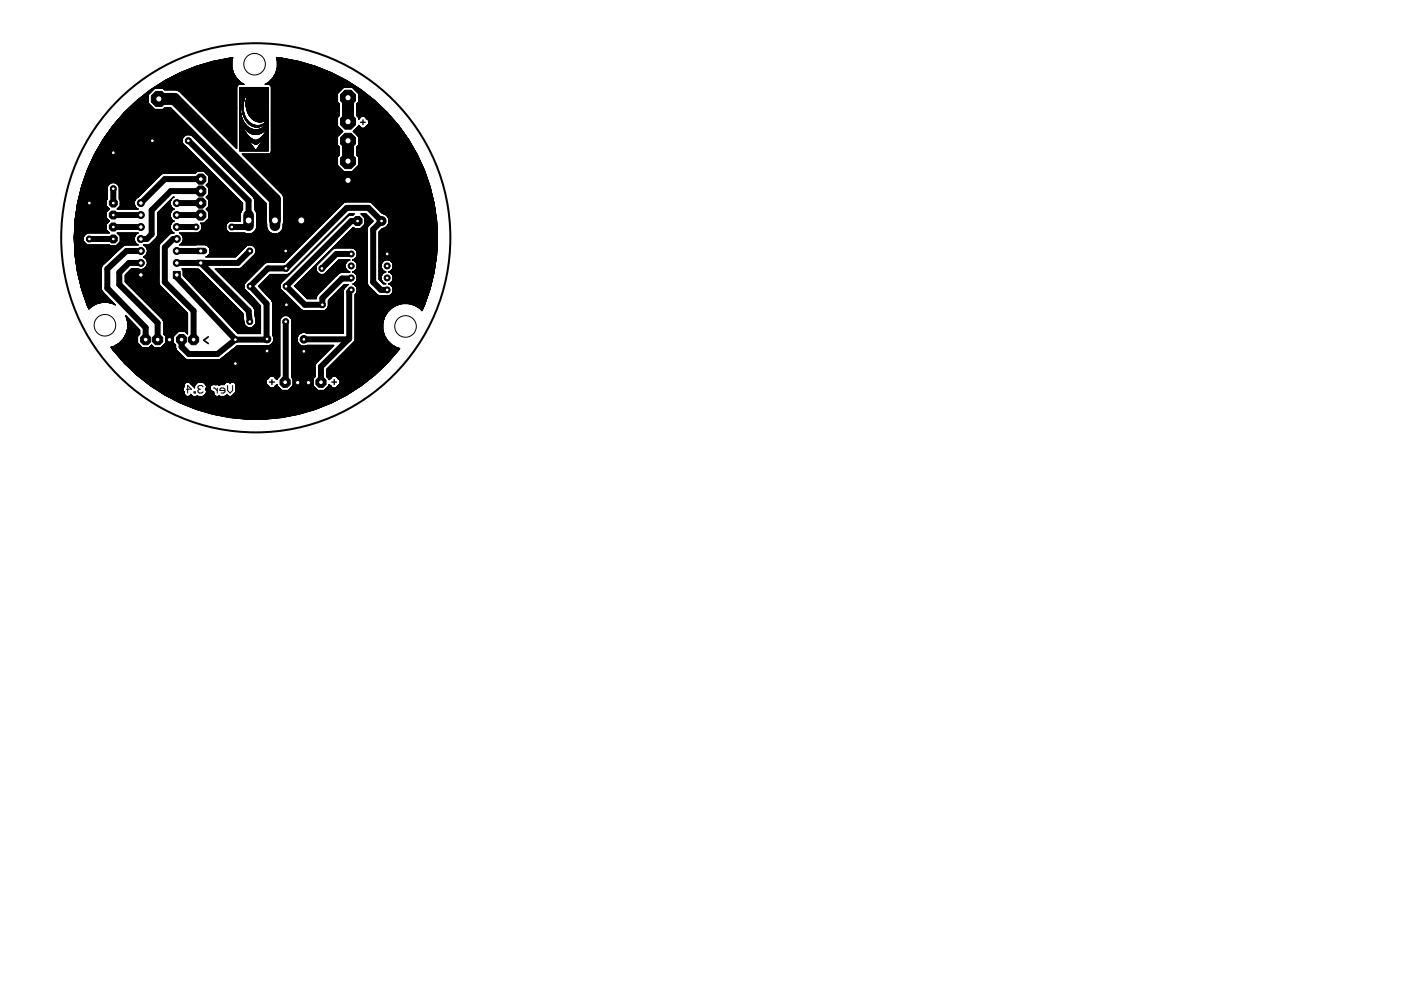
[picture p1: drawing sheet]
<svg xmlns="http://www.w3.org/2000/svg" width="297mm" height="210mm" viewBox="0 0 297 210" stroke-linecap="round" stroke-linejoin="round" font-family="sans-serif">
<path d="M76.5 25.9h.9M77 25.4v1M57.1 81h1.1M57.7 80.5v1M70.4 81h1M70.9 80.5v1" fill="none" stroke="#000" stroke-width=".3"/>
<g fill="none" stroke="#000" stroke-width=".21">
<path d="M31.5 20h-.8M31.6 19.9h-.8M31.7 19.8h-.8M31.7 19.7l-.7 .1M31.8 19.7h-.8M31.9 19.6l-.8 .1M31.9 19.6h-.7M31.9 19l-2.9 2.3M32 19.5l-.8 .1M32 19.5h-.7M32.1 19.4l-.7 .1M32.1 19.4h-.7"/>
<path d="M32.2 19.3l-.7 .1M32.2 19.3h-.6M32.3 19.2l-.7 .1M32.3 19.2h-.6M32.4 18.7h17.8M32.4 19.1l-.6 .1M32.4 19.1h-.5M32.5 18.7h17.7M32.5 19h-.6M32.5 19h-.5M32.6 18.6h17.6M32.6 18.9h-.5"/>
<path d="M32.6 18.9h-.4M32.7 18.6h17.5M32.7 18.8h-.5M32.7 18.5h17.5M32.7 18.8l-1.2 1.2v1.9M32.8 18.5h17.4M33.1 18.2h17.2M33.8 17.8h17.8M33.9 17.8h17.7M34 17.7h17.4M34.1 17.6h17.2M34.2 17.6h17"/>
<path d="M34.3 17.5h16.8M34.4 17.5h16.6M34.5 17.4h16.4M34.6 18.8l.3 .3h15.3M34.6 18.8h15.6M34.6 17.3h16.2M34.7 18.9h15.5M34.7 17.3h16.1M34.8 19h15.4M34.8 17.2h15.9M34.9 17.1h15.8M35 17.1h15.6"/>
<path d="M35 17.1l-3.1 1.9M35 17h15.6M35.2 17h15.3M35.2 16.9h15.3M35.4 16.9h15M35.5 16.8h14.9M35.6 16.8h14.7M35.7 16.7h14.6M35.8 16.7h14.4M35.9 16.6h14.3M36 16.6h14.1M36.1 16.5h14"/>
<path d="M36.2 16.4h13.9M36.3 16.4h13.7M36.4 16.3h13.6M36.5 16.3h13.5M36.6 16.2h13.3M36.7 16.2h13.2M36.8 16.1h13.1M36.9 16.1h12.9M37 16h12.8M37.1 16h12.7M37.2 15.9h12.5M37.3 15.9h12.4"/>
<path d="M37.4 19.1l.7 .2 12.1 12.2M37.4 15.8h12.3M37.5 19.1h12.7M37.5 15.7h12.1M37.6 19.2h12.6M37.6 15.7h12M37.7 19.2h12.5M37.7 15.6h11.9M37.8 15.6h11.8M37.9 19.3h12.3M38 15.5h11.5M38 19.3h12.2"/>
<path d="M38.1 19.4h12.1M38.2 15.4h11.3M38.2 19.5h12M38.3 19.6h11.9M38.4 19.7h11.8M38.4 15.3h11M38.5 19.8h11.7M38.5 15.3h10.9M38.5 19.9h11.7M38.6 19.9h11.6M38.7 20h11.5M38.7 15.2h10.7"/>
<path d="M38.8 15.2h10.6M38.9 15.1h10.5M39 15.1h10.4M39.2 15h10.2M39.3 15h10.1M39.5 14.9h9.8M39.6 14.9h9.7M39.7 14.8h9.6M39.8 14.8h9.5M40 14.7h9.3M40.1 14.6h9.2M40.3 14.6h9"/>
<path d="M40.4 14.5h8.8M40.5 14.5h8.7M40.6 14.4h8.6M40.8 14.4h8.4M40.9 14.3h8.3M41 14.3h8.2M41.1 14.2h8M41.3 14.2h7.8M41.4 14.1h7.7M41.6 14.1h7.5M41.7 14h7.4M41.9 13.9h7.2"/>
<path d="M42.1 13.9h7M42.3 13.8h6.8M42.4 13.8h6.7M42.6 13.7h6.5M42.8 13.7h6.3M43 13.6h6.1M43.1 13.6h6M43.3 13.5h5.8M43.5 13.5h5.6M43.7 13.4h5.4M43.9 13.4h5.2M44.1 13.3h5"/>
<path d="M44.2 13.3h4.9M44.4 13.2h4.7M44.6 13.2h4.5M44.8 13.1h4.3M44.9 13.1h4.2M45.1 13l-3.5 1-3.4 1.4-3.2 1.7M45.1 13h4M45.4 13h3.8M45.7 12.9h3.5M46.2 12.8h3M46.8 12.7h2.4M47 12.6h2.3"/>
<path d="M47.3 12.6h2M47.9 12.5h1.4M48.7 12.3h.6M49.1 13v1.2l.4 1.3M49.2 12.8h-3.3M49.2 12.7h-2.7M49.2 12.3h.2M49.3 12.5h-1.7M49.3 12.4h-1.2M49.3 12.3l-.8 .1M49.4 12.2l-4.3 .8M49.4 12.2l-.3 .8"/>
<path d="M49.5 15.5l.6 1.1M50.1 16.6l.9 .9M50.2 18.8h-17.9M50.2 18.4v13.1M50.2 18.4h-17.3M50.2 18.3l-17.2 .1M50.2 18.3h-17.1M50.3 18.2l-.1 .2M50.3 18.2h-17.1M50.4 18.1h-17.1M50.4 18.1h-17M50.5 18h-17"/>
<path d="M50.6 17.9l-17.1 .1M50.7 17.9l-.4 .3M50.7 17.9h-17M50.8 18.6h6.1M50.8 18.7h6.1M50.8 18.8h2.6M50.8 18.8h6.1M50.8 19.2h2M51 17.5l.8 .4h-18.1M52.3 20h-1.5M52.3 19.9h-1.5M52.4 19.8h-1.6"/>
<path d="M52.4 19.7l-1.6 .1M52.5 19.7h-1.7M52.5 19.6l-1.7 .1M52.5 19.6h-1.7M52.6 19.5l-1.8 .1M52.6 20h4.3M52.6 19.5h-1.8M52.6 19.9h4.3M52.7 19.4l-1.9 .1M52.7 19.8h4.2M52.7 19.4h-1.9M52.7 19.7h4.2"/>
<path d="M52.8 19.3h-2M52.8 19.6h4.1M52.8 19.5h4.1M52.9 19.5h4M52.9 19.2h-2.1M52.9 19.4h4M53 19.4h3.9M53 19.1l-2.2 .1M53 19.1h-2.2M53 19.3h3.9M53.1 19h-2.3M53.1 19.2h3.8"/>
<path d="M53.1 19.1h3.8M53.2 19.1h3.7M53.2 19h3.7M53.2 18.9h-2.4M53.3 19h3.6M53.3 18.9h3.6M53.4 18.9h3.5M53.4 18.8h3.5M56.3 17.8h18.4M56.4 17.8h18.2M56.5 17.7h18M56.6 17.7h17.8"/>
<path d="M56.7 17.6h17.6M56.8 17.6h17.5M56.9 18.5l-6.1 .1M56.9 18.7h-6.1M56.9 17.5h17.3M57 17.5h17.1M57 17.9l.5 .5M57 17.4h17M57 17.9h17.8M57.1 17.4h16.8M57.1 17.3h16.7M57.1 17.9l17.8 .1"/>
<path d="M57.2 17.3h16.6M57.2 17.2h16.5M57.3 18h17.7M57.3 17.1h16.3M57.3 18.1h17.8M57.3 17.1h16.2M57.4 18.1h17.8M57.4 17h16M57.4 18.2h17.8M57.4 17h15.9M57.5 18.3h17.9M57.5 18.2h17.8"/>
<path d="M57.5 16.9h15.7M57.5 18.3l18 .1M57.5 19.8h14.1M57.5 19.9h14.1M57.5 20h14.1M57.5 18.4v13.7M57.5 18.5h18.3M57.5 18.4l18.1 .1M57.5 18.4h18.1M57.6 16.9h15.5M57.6 16.8h15.4M57.7 16.8h15.2"/>
<path d="M57.7 16.7h15.1M57.8 16.7h14.9M57.8 16.6h14.8M57.8 16.6l-.9 .9-.7 .4h18.6M57.8 16.6h14.7M57.9 16.5h14.5M57.9 16.4h14.4M57.9 16.4h14.3M58 16.3h14.1M58 16.3h14M58 16.2h13.9M58.1 16.2h13.7"/>
<path d="M58.1 16.1h13.6M58.1 16.1h13.5M58.2 16h13.3M58.2 16h13.2M58.2 15.9h13M58.3 15.9h12.8M58.3 15.8h12.8M58.3 15.7h12.6M58.3 15.7h12.5M58.4 15.6h12.3M58.4 15.6h12.2M58.4 15.5h12.1"/>
<path d="M58.5 15.5h11.9M58.5 15.5l-.7 1.1M58.5 15.4h11.8M58.5 15.3l11.7 .1M58.5 15.3h11.6M58.5 15.3h11.5M58.5 15.2h11.3M58.5 15.2h11.2M58.6 15.1h10.9M58.6 15l10.8 .1M58.6 15h10.7M58.6 14.9l10.6 .1"/>
<path d="M58.6 12.3h1.2M58.6 12.2l.6 .1M58.6 12.2h.2M58.6 14.9h10.4M58.6 14.9h10.3M58.6 12.3l1.4 .1M58.7 14.8h10M58.7 12.4h1.7M58.7 14.7l9.9 .1M58.7 12.5h2.2M58.7 12.4l1.9 .1M58.7 14.7h9.8"/>
<path d="M58.7 14.6h9.7M58.7 12.6h2.7M58.7 12.6h2.4M58.7 14.6h9.5M58.7 12.7h3M58.7 14.5h9.4M58.7 14.5h9.3M58.7 12.7h3.3M58.8 14.4h9.1M58.8 12.8h3.7M58.8 12.8h3.4M58.8 14.4h8.9"/>
<path d="M58.8 14.3h8.8M58.8 12.9l4.3 .1M58.8 12.9h4M58.8 14.2l-.3 1.3M58.8 13v1.2M58.8 13l-.2-.8 4.7 .8M58.8 14.2l8.6 .1M58.8 14.2h8.5M58.8 14.1l8.4 .1M58.8 14.1h8.3M58.8 14l8.1 .1M58.8 14h8"/>
<path d="M58.8 13.9h7.8M58.8 13.9h7.6M58.8 13.8h7.4M58.8 13.8h7.3M58.8 13.7h7M58.8 13.7h6.9M58.8 13.6h6.7M58.8 13.5l6.5 .1M58.8 13.5h6.3M58.8 13.4l6.2 .1M58.8 13.4h6M58.8 13.3l5.8 .1"/>
<path d="M58.8 13.3h5.6M58.8 13.2l5.5 .1M58.8 13.2h5.3M58.8 13.1l5.1 .1M58.8 13.1h4.9M58.8 13l4.7 .1M58.8 13h4.5M63.3 13l3.5 1 3.4 1.4M70.2 15.4l3.3 1.7 3.1 1.9M71.6 19.7l-14.1 .1M71.6 19.7h-14.1M71.7 19.6l-14.2 .1"/>
<path d="M71.8 19.6h-14.3M71.8 19.5l-14.3 .1M71.9 19.5h-14.4M71.9 19.4l-14.4 .1M72 19.4h-14.5M72 19.3l-14.5 .1M72.1 19.3h-14.6M72.1 19.2l-14.6 .1M72.2 19.2h-14.7M72.2 19.1l-14.7 .1M72.3 19.1h-14.8M72.3 19h-14.8"/>
<path d="M72.4 19h-14.9M72.5 18.9h-15M72.6 18.8h-15.1M72.7 18.7h-15.2M72.7 18.6l-15.2 .1M72.8 18.6h-15.3M72.8 18.5l-15.3 .1M72.9 18.5l-1.3 1.3v1.8M74.7 18.5l1.3 1.3v1.8M74.7 18.5l1.1 .1M74.8 18.6h1.1M74.8 18.6l1.2 .1"/>
<path d="M74.9 18.7h1.2M75 18.8h1.1M75 18.8h1.2M75.1 18.9h1.2M75.1 18.9h1.3M75.2 19h1.3M75.2 19h1.4M75.3 19.1h1.3M75.3 19.1l1.4 .1M75.4 19.2h1.4M75.4 19.2l1.4 .1M75.5 19.3h1.4"/>
<path d="M75.5 19.3l1.5 .1M75.6 19.4h1.4M75.6 19.4l1.5 .1M75.7 19.5h1.5M75.7 19.5l1.5 .1M75.8 19.6h1.5M75.8 19.6l1.6 .1M75.9 19.7h1.5M75.9 19.7l1.6 .1M76 19.8h1.6M76 19.9h1.6M76 19.9h1.7"/>
<path d="M76 20h1.8M76.6 19l2.9 2.3M17.2 39.9h5.6M17.2 39.8h5.6M17.3 39.7h5.5M17.3 39.6h5.5M17.3 39.6l-.9 3.5M17.3 39.5h5.5M18.4 36.3h26.2M18.4 36.2h26.2M18.5 36.2h26M18.5 36.1l-1.2 3.5"/>
<path d="M18.5 36.1h26M18.5 36.1h25.9M18.5 36h25.9M18.5 36h25.8M18.6 35.9h25.7M18.6 35.8l25.6 .1M18.6 35.8h25.6M18.6 35.7l25.5 .1M18.7 35.7h25.3M18.7 35.6h25.3M18.7 35.6h25.2M18.8 35.5h25.1"/>
<path d="M18.8 35.5h25M18.8 35.4h25M18.8 35.4h24.9M18.8 35.3h24.9M18.9 35.2l24.7 .1M18.9 35.2h24.7M18.9 35.1l24.6 .1M18.9 35.1h24.6M19 35.1h24.4M19 35h24.4M19 34.9h24.3M19 34.9h24.2"/>
<path d="M19.1 34.8h24.1M19.1 34.8h24M19.1 34.7h24M19.1 34.7h23.9M19.2 34.6h23.8M19.2 34.5l23.7 .1M19.2 34.5h23.7M19.2 34.4l23.6 .1M19.3 34.4h23.5M19.3 34.4h23.4M19.3 34.3h23.4M19.3 34.2h23.3"/>
<path d="M19.4 34.1h23.1M19.4 34h23M19.5 34h22.9M19.5 33.9h22.8M19.5 33.9h22.7M19.5 33.8h22.7M19.5 33.8h22.6M19.6 33.7h22.5M19.6 33.7h22.4M19.6 33.6h22.4M19.6 33.5l22.3 .1M19.7 33.5h22.2"/>
<path d="M19.7 33.5h22.1M19.7 33.4h22.1M19.7 33.3l22 .1M19.8 33.3h21.9M19.8 33.2l21.8 .1M19.8 33.2h21.8M19.8 33.1h21.7M19.9 33.1h21.5M19.9 33h21.5M19.9 33h21.4M19.9 32.9h21.4M20 32.9h21.2"/>
<path d="M20 32.8h21.2M20 32.8l-1.5 3.3M20 32.8h21.1M20 32.7h21.1M20.1 32.7h20.9M20.1 32.6h20.9M20.1 32.6h20.8M20.2 32.5h20.7M20.2 32.4h20.6M20.3 32.3h20.4M20.3 32.2h20.3M20.4 32.1h20.1"/>
<path d="M20.4 32.1h20M20.4 32h20M20.5 32h19.8M20.5 31.9h19.8M20.5 31.9h19.7M20.6 31.8h19.6M20.6 31.7l19.5 .1M20.6 31.7h19.5M20.6 31.7h19.4M20.7 31.6h19.3M20.7 31.6h19.2M20.7 31.5h19.2"/>
<path d="M20.8 31.5h19M20.8 31.4h19M20.8 31.3h18.9M20.9 31.3h18.7M20.9 31.2h18.7M20.9 31.2h18.6M21 31.1h18.5M21 31.1h18.4M21 31h18.3M21.1 30.9l18.2 .1M21.1 30.9h18.1M21.1 30.9h18"/>
<path d="M21.1 30.8h18M21.2 30.8h17.8M21.2 30.7h17.8M21.2 30.6h17.7M21.3 30.6h17.6M21.3 30.5h17.5M21.4 30.4h17.3M21.4 30.3h17.3M21.5 30.2h17.2M21.5 30.1h17.2M21.6 30.1h17.1M21.6 30h17.1"/>
<path d="M21.7 29.9h17M21.7 29.8h17M21.8 29.7h16.9M21.8 29.6h16.9M21.8 29.6l-1.8 3.2M21.9 29.5h16.8M21.9 29.4h16.8M22 29.4h16.7M22.6 28.6h19.3M22.6 28.5h19.2M22.7 28.4h19M22.8 28.3h18.8"/>
<path d="M22.8 39.5v.2M22.8 39.7v2.5M22.8 39.7l-5.6 .1M22.8 28.2h18.7M22.8 39.5h-5.5M22.9 28.1l18.5 .1M22.9 39.4l-5.6 .1M22.9 28.1h18.5M22.9 39.4h-5.5M22.9 28h18.5M22.9 39.3h-5.5M23 28h18.3"/>
<path d="M23 39.3h-5.6M23 27.9h18.3M23.1 27.9h18.1M23.1 39.2h-5.7M23.1 27.8h18M23.2 39.1h-5.8M23.2 27.7h17.8M23.2 39.1h-5.7M23.2 27.6h17.7M23.3 39h-5.8M23.3 27.6h17.6M23.3 38.9l-5.8 .1"/>
<path d="M23.3 27.5h17.5M23.4 27.4h17.3M23.4 38.9h-5.9M23.5 38.8l-6 .1M23.5 27.3h17.1M23.5 38.8l-.7 .7M23.6 27.2h16.9M23.6 27.1h16.8M23.7 27l16.7 .1M23.7 27h16.6M23.7 26.9h16.6M23.8 26.9h16.4"/>
<path d="M23.8 38.7l-6.3 .1M23.8 26.8h16.4M23.9 26.8h16.2M23.9 26.7h16.1M24 26.6h15.9M24 26.6l-2.2 3M24 26.5h15.8M24.1 26.5h15.7M24.1 26.4h15.6M24.2 26.4h15.5M24.2 26.3h15.4M24.3 26.2h15.3"/>
<path d="M24.3 38.7l8.1 .1M24.3 26.2h15.2M24.4 26.1h15.1M24.4 26.1h15M24.5 26h14.8M24.5 38.8l.6 .5M24.6 25.9h14.6M24.6 38.8h7.7M24.6 38.9h7.7M24.7 25.8h14.4M24.7 25.7h14.3M24.7 38.9h7.5"/>
<path d="M24.8 25.7h14.2M24.8 39h7.4M24.8 25.6h14.1M24.8 39.1h7.3M24.9 25.6h14M24.9 39.1h7.1M24.9 25.5h13.9M25 25.5h13.8M25 39.2h7M25 39.2h6.9M25 25.4h13.7M25.1 25.4h13.6"/>
<path d="M25.1 39.3h6.8M25.1 25.3h13.5M25.1 39.3l.2 .4M25.1 39.4h6.7M25.2 39.4h6.5M25.2 25.2h13.3M25.2 25.1h13.3M25.2 39.5h6.5M25.3 39.7v.1M25.3 39.7h6.1M25.3 25.1h13.1M25.3 39.8v2.4"/>
<path d="M25.3 25h13.1M25.4 25h12.9M25.4 24.9h12.8M25.5 24.9h12.7M25.5 24.8h12.6M25.6 24.8h12.5M25.6 24.7h12.4M25.7 24.7h12.3M25.7 24.6h12.2M25.8 24.6h12.1M25.8 24.5h12M25.8 24.4h12"/>
<path d="M25.9 24.4h11.8M25.9 24.3h11.8M26 24.3h11.6M26 24.2h11.5M26.1 24.2h11.4M26.1 24.1h11.3M26.2 24.1h11.2M26.2 24h11.1M26.3 23.9h10.9M26.4 23.8l-2.4 2.8M26.4 23.8h10.7M26.5 23.7h10.5"/>
<path d="M26.6 23.7h10.4M26.6 23.6h10.3M26.7 23.6h10.2M26.7 23.5h10.1M26.8 23.5h10M26.8 23.4h9.9M26.9 23.3h9.8M26.9 23.3h9.7M27 23.2h9.6M27.1 23.2h5.6M27.1 23.1h5.6M27.2 23.1h5.4"/>
<path d="M27.2 23h5.4M27.3 23h5.2M27.3 22.9h5.2M27.4 22.9h5M27.5 22.8h4.9M27.5 22.8h4.8M27.6 22.7h4.7M27.6 22.6h4.6M27.7 22.6h4.5M27.7 22.5h4.4M27.8 22.5h4.2M27.8 22.4h4.2"/>
<path d="M27.9 22.4h4M28 22.3h3.9M28 22.3h3.8M28.1 22.2h3.7M28.1 22.2h3.6M28.2 22.1h3.5M28.2 22.1h3.4M28.3 22h3.3M28.4 21.9h3.1M28.5 21.8h3M28.6 21.7h2.9M28.7 21.6h2.8"/>
<path d="M28.8 21.5h2.7M28.9 21.5h2.6M28.9 21.4h2.6M29 21.4h2.5M29 21.3h2.5M29 21.3l-2.6 2.5M29.1 21.3h2.4M29.1 21.2h2.4M29.2 21.2h2.3M29.3 21.1h2.2M29.4 21h2.1M29.5 21h2"/>
<path d="M29.5 20.9h2M29.6 20.8h1.9M29.7 20.8h1.8M29.7 20.7h1.8M29.8 20.7h1.7M29.9 20.6h1.6M30 20.6h1.5M30 20.5h1.5M30.1 20.5h1.4M30.1 20.4h1.4M30.2 20.4h1.3M30.3 20.3h1.2"/>
<path d="M30.4 20.3h1.1M30.4 20.2h1.1M30.5 20.2h1M30.5 20.1h1M31.2 39.9l-5.9 .1M31.2 39.9h-5.9M31.3 39.8l-6 .1M31.3 39.8h-6M31.5 21.9l1.2 1.3M31.5 39.7h-6.2M31.5 20h-.9M31.5 39.6l-6.2 .1"/>
<path d="M31.6 39.6h-6.3M31.6 39.5l-6.3 .1M31.8 39.3h-6.7M32.4 38.7l-14.8 .1M32.5 38.7h-14.9M32.5 38.6l-14.9 .1M32.6 38.6h-15M32.6 38.5h-15M32.7 38.5h-15M32.7 38.4h-15M32.8 38.4h-15.1M32.8 38.3h-15.1"/>
<path d="M32.9 38.2l-15.2 .1M32.9 38.2h-15.1M33 38.1l-15.2 .1M33 38.1h-15.2M33.1 38l-15.3 .1M33.1 38h-15.3M33.2 37.9l-15.4 .1M33.3 37.9h-15.4M33.3 37.8l-15.4 .1M33.4 37.8h-15.5M33.4 37.7l-15.5 .1M33.5 37.7h-15.6"/>
<path d="M33.5 37.6l-15.6 .1M33.6 37.6h-15.6M33.6 37.5h-15.6M33.7 37.5h-15.7M33.7 37.4h-15.7M33.8 37.4h-15.8M33.8 37.3h-15.7M33.9 37.3h-15.8M34 37.2h-15.9M34 37.1l-15.9 .1M34.1 37.1h-16M34.1 37l-15.9 .1"/>
<path d="M34.2 37h-16M34.2 36.9l-16 .1M34.3 36.9h-16.1M34.4 36.8l-16.2 .1M34.6 36.8h-16.4M34.6 23.2h1.9M34.6 23.1h1.8M34.7 36.7h-16.4M34.7 36.7l-.5 .2-5.1 5-.6 .9M34.7 23.1h1.7M34.8 23h1.5M34.9 22.9h1.3"/>
<path d="M34.9 22.9l-.3 .3M36.2 22.9l20.2 20.2M38.7 29.6v.5M38.7 30.1v.1M38.7 29.3v.2M38.7 30.2v.2M38.7 29.5v.1M38.7 30.4l.1 .1M38.7 29.3h-16.7M38.8 20.1h11.4M38.8 29.3h-16.7M38.8 29.2h-16.7"/>
<path d="M38.8 29.2l-.1 .1M38.8 30.5l.4 .4M38.8 29.1l-16.7 .1M38.9 20.2h11.3M38.9 29.1h-16.7M38.9 29l-16.7 .1M39 20.3h11.2M39 29h-16.8M39 28.9l-16.7 .1M39.1 20.4h11.1M39.1 28.9h-16.8M39.1 28.8l-16.7 .1"/>
<path d="M39.2 20.5h11M39.2 28.8l-.4 .4M39.2 30.9h.1M39.2 28.8h-16.8M39.2 20.6h11M39.3 28.7l-.1 .1M39.3 30.9l.1 .2M39.3 20.6h10.9M39.3 28.7h-16.8M39.3 20.7h10.9M39.4 20.7h10.8M39.4 28.6l-.1 .1"/>
<path d="M39.5 20.8h10.7M39.5 31.1l11.9 12M39.6 20.9h10.6M39.6 28.6h-17.1M39.7 21h10.5M39.7 28.6h-.1M39.8 21.1h10.4M39.9 21.2h10.3M40 21.3h10.2M40.1 21.4h10.1M40.2 21.5h10M40.3 28.6h.1"/>
<path d="M40.3 21.6h9.9M40.3 28.6h1.6M40.3 21.7h9.9M40.4 21.7h9.8M40.4 28.6l.1 .1M40.4 21.8h9.8M40.5 28.7h1.5M40.5 21.8h9.7M40.5 28.7l.2 .1M40.6 21.9h9.6M40.6 28.7h1.4M40.7 22h9.5"/>
<path d="M40.7 28.8h1.4M40.7 28.8l13.1 13 .2 .5M40.8 22.1h9.4M40.8 28.8l1.3 .1M40.8 28.9h1.4M40.9 22.2h9.3M40.9 28.9l1.3 .1M40.9 29h1.4M41 22.3h9.2M41 29l1.4 .1M41 22.4h9.2M41 29.1h1.4"/>
<path d="M41.1 22.4h9.1M41.1 29.1l1.4 .1M41.1 22.5h9.1M41.1 29.2h1.4M41.2 22.5h9M41.2 29.3h1.4M41.3 22.6h8.9M41.3 29.3h1.3M41.3 29.4h1.4M41.4 22.7h8.8M41.4 29.4h1.3M41.4 29.5h1.4"/>
<path d="M41.5 22.8h8.7M41.5 29.5h1.3M41.5 36.7h-23.2M41.5 36.6h-23.2M41.5 29.6h1.4M41.6 22.9l8.6 .1-8.6-.1M41.6 29.6l1.3 .1M41.6 36.6h-23.3M41.6 36.5h-23.3M41.6 29.7h1.4M41.7 23h8.5M41.7 29.7l1.4 .1"/>
<path d="M41.7 36.4l-23.3 .1M41.7 36.4h-23.3M41.7 23.1h8.5M41.7 29.8h1.4M41.8 23.1h8.4M41.8 29.8l1.4 .1M41.8 36.3l-23.4 .1M41.8 36.3h-23.4M41.8 23.2h8.4M41.8 29.9h1.4M41.8 36.3l-.4 .4M41.9 23.2h8.3"/>
<path d="M41.9 29.9l1.4 .1M42 23.3h8.2M42 30h1.3M42 30l1.4 .1M42.1 23.4h8.1M42.1 30.1h1.3M42.1 30.1l1.4 .1M42.2 23.5h8M42.2 30.2h1.3M42.2 30.2l1.4 .1M42.3 23.6h7.9M42.3 30.3h1.3"/>
<path d="M42.3 30.4h1.4M42.4 23.7h7.8M42.4 30.4h1.3M42.4 30.5h1.4M42.5 23.8h7.7M42.5 30.5h1.3M42.5 30.6h1.4M42.6 23.9h7.6M42.6 30.6h1.3M42.6 30.7h1.4M42.7 24h7.5M42.7 30.7l1.3 .1"/>
<path d="M42.7 30.8h1.4M42.8 24.1h7.4M42.8 30.8l1.4 .1M42.8 24.2h7.4M42.8 30.9h1.4M42.9 24.2h7.3M42.9 30.9l1.4 .1M42.9 24.3h7.3M42.9 31h1.4M43 24.3h7.2M43 31.1h1.4M43.1 24.4h7.1"/>
<path d="M43.1 31.1h1.3M43.1 31.2h1.4M43.2 24.5h7M43.2 31.2h1.3M43.2 31.3h1.4M43.3 24.6h6.9M43.3 31.3h1.3M43.3 36.3l1 1M43.3 36.3h1.4M43.3 31.4h1.4M43.3 36.3l1.4 .1M43.4 24.7h6.8"/>
<path d="M43.4 31.4l1.3 .1M43.4 36.4h1.4M43.4 31.5h1.4M43.4 36.4l1.5 .1M43.5 24.8h6.7M43.5 31.5l1.4 .1M43.5 36.5h1.4M43.5 31.6h1.4M43.5 36.6h1.5M43.6 24.9h6.6M43.6 31.6l1.4 .1M43.6 36.6h1.4"/>
<path d="M43.6 25h6.6M43.6 31.7h1.4M43.6 36.7h1.5M43.7 25h6.5M43.7 31.7l1.4 .1M43.7 39.2l.6 .6M43.7 39.3h3.9M43.7 36.7h1.4M43.7 39.2h3.9M43.8 25.1h6.4M43.8 31.8h1.3M43.8 39.3h3.9"/>
<path d="M43.8 36.8h1.4M43.8 31.8l1.4 .1M43.8 39.2h3.7M43.8 39.4h4M43.8 36.8l1.4 .1M43.8 39.1h3.7M43.9 25.2h6.3M43.9 31.9h1.3M43.9 39.4l3.9 .1M43.9 36.9h1.4M43.9 31.9l1.4 .1M43.9 39.1h3.5"/>
<path d="M43.9 39.5h4M43.9 36.9l1.4 .1M43.9 39h3.5M44 25.3h6.2M44 32h1.3M44 39.5l3.9 .1M44 37h1.4M44 39h3.3M44 32l1.4 .1M44 39.6h4M44 37l1.4 .1M44 38.9h3.3"/>
<path d="M44.1 25.4h6.1M44.1 39.6l3.9 .1M44.1 37.1h1.4M44.1 32.1h1.3M44.1 38.9h3.1M44.1 32.2h1.4M44.1 39.7h4M44.1 37.1l1.4 .1M44.2 38.8h3M44.2 25.5h6M44.2 39.7l3.9 .1M44.2 37.2h1.4"/>
<path d="M44.2 32.2h1.3M44.2 38.8h2.9M44.2 32.3h1.4M44.2 39.8h4M44.2 37.3h1.4M44.3 38.7h2.8M44.3 25.6h5.9M44.3 37.3v1.4M44.3 39.8v1.4M44.3 38.7l-.6 .5M44.3 39.9l4 .1M44.3 39.9h4"/>
<path d="M44.3 39.8l3.9 .1M44.3 38.6l2.7 .1M44.3 38.6h2.7M44.3 38.5h2.6M44.3 38.4h2.5M44.3 38.3h2.4M44.3 38.2l2.4 .1M44.3 38.2h2.3M44.3 38.1l2.2 .1M44.3 38.1h2.2M44.3 38l2.1 .1M44.3 38h2.1"/>
<path d="M44.3 37.9l2 .1M44.3 37.9h2M44.3 37.8l1.9 .1M44.3 37.8h1.9M44.3 37.7l1.8 .1M44.3 37.7h1.8M44.3 37.6l1.7 .1M44.3 37.6h1.7M44.3 37.5h1.6M44.3 37.5h1.5M44.3 37.4h1.5M44.3 37.4h1.4"/>
<path d="M44.3 37.3h1.4M44.3 32.3h1.3M44.3 32.4h1.4M44.4 25.7h5.8M44.4 32.4h1.3M44.4 32.5h1.4M44.5 25.8h5.7M44.5 32.5l1.3 .1M44.5 32.6h1.4M44.6 25.9h5.6M44.6 32.6l1.4 .1M44.6 26h5.6"/>
<path d="M44.6 32.7h1.4M44.7 26h5.5M44.7 32.7l1.4 .1M44.7 26.1h5.5M44.7 32.8h1.4M44.8 26.1h5.4M44.8 32.9h1.4M44.9 26.2h5.3M44.9 32.9h1.3M44.9 33h1.4M45 26.3h5.2M45 33h1.3"/>
<path d="M45 33.1h1.4M45.1 26.4h5.1M45.1 33.1h1.3M45.1 33.2h1.4M45.2 26.5h5M45.2 33.2l1.3 .1M45.2 33.3h1.4M45.3 26.6h4.9M45.3 33.3l1.4 .1M45.3 33.4h1.4M45.4 26.7h4.8M45.4 33.4l1.4 .1"/>
<path d="M45.4 26.8h4.8M45.4 33.5h1.4M45.5 26.8h4.7M45.5 33.5l1.4 .1M45.6 26.9h4.6M45.6 33.6h1.3M45.6 33.6l1.4 .1M45.7 27h4.5M45.7 33.7h1.3M45.7 33.7l1.4 .1M45.8 27.1h4.4M45.8 33.8h1.3"/>
<path d="M45.8 33.8l1.4 .1M45.9 27.2h4.3M45.9 33.9h1.3M45.9 34h1.4M46 27.3h4.2M46 34h1.3M46 34.1h1.4M46.1 27.4h4.1M46.1 34.1h1.3M46.1 34.2h1.4M46.2 27.5h4M46.2 34.2h1.3"/>
<path d="M46.2 34.3h1.4M46.3 27.6h3.9M46.3 34.3l1.3 .1M46.3 34.4h1.4M46.4 27.7h3.8M46.4 34.4l1.4 .1M46.4 34.5h1.4M46.5 27.8h3.7M46.5 34.5l1.4 .1M46.5 27.9h3.7M46.5 34.6h1.4M46.6 27.9h3.6"/>
<path d="M46.6 34.6l1.4 .1M46.7 28h3.5M46.7 34.7h1.3M46.7 34.8h1.4M46.8 28.1h3.4M46.8 34.8h1.3M46.8 34.9h1.4M46.9 28.2h3.3M46.9 34.9h1.3M46.9 35h1.4M47 28.3h3.2M47 35l1.3 .1"/>
<path d="M47 35.1h1.4M47.1 28.4h3.1M47.1 35.1l1.4 .1M47.1 35.2h1.4M47.2 28.5h3M47.2 35.2l1.4 .1M47.2 28.6h3M47.2 35.3h1.4M47.3 28.6h2.9M47.3 35.3l1.4 .1M47.3 28.7h2.9M47.3 35.4h1.4"/>
<path d="M47.4 28.7h2.8M47.4 35.5h1.4M47.5 28.8h2.7M47.5 35.5h1.3M47.5 35.6h1.4M47.6 28.9h2.6M47.6 35.6h1.3M47.6 35.7h1.4M47.7 29h2.5M47.7 35.7l1.3 .1M47.7 35.8h1.4M47.8 29.1h2.4"/>
<path d="M47.8 35.8l1.3 .1M47.8 35.9h1.4M47.9 29.2h2.3M47.9 35.9l1.4 .1M47.9 29.3h2.3M47.9 36h1.4M48 29.3h2.2M48 36l1.4 .1M48 29.4h2.2M48 36.1h1.4M48.1 29.4h2.1M48.1 36.1l1.4 .1"/>
<path d="M48.2 29.5h2M48.2 36.2h1.3M48.2 36.2l1.4 .1M48.3 29.6h1.9M48.3 36.3h1.3M48.3 36.3l1.4 .1M48.4 29.7h1.8M48.4 36.4h1.3M48.4 36.4l1.4 .1M48.5 29.8h1.7M48.5 36.5h1.3M48.5 36.6h1.4"/>
<path d="M48.6 29.9h1.6M48.6 36.6h1.3M48.6 36.7h1.4M48.7 30h1.5M48.7 36.7h1.3M48.7 36.8h1.4M48.8 30.1h1.4M48.8 36.8l1.3 .1M48.8 36.9h1.4M48.9 30.2h1.3M48.9 36.9l1.3 .1M48.9 37h1.4"/>
<path d="M49 30.3h1.2M49 37l1.4 .1M49 30.4h1.2M49 37.1h1.4M49.1 30.4h1.1M49.1 37.1l1.4 .1M49.1 30.5h1.1M49.1 37.2h1.4M49.2 30.5h1M49.2 37.3h1.4M49.3 30.6h.9M49.3 37.3h1.3"/>
<path d="M49.3 37.4h1.4M49.4 30.7h.8M49.4 37.4h1.3M49.4 37.5h1.4M49.5 30.8h.7M49.5 37.5h1.3M49.5 37.6h1.4M49.6 30.9h.6M49.6 37.6l1.3 .1M49.6 37.7h1.4M49.7 31h.5M49.7 37.7l1.4 .1"/>
<path d="M49.7 31.1h.5M49.7 37.8h1.4M49.8 31.1h.4M49.8 37.8l1.4 .1M49.8 31.2h.4M49.8 37.9h1.4M49.9 31.2h.3M49.9 37.9l1.4 .1M50 31.3h.2M50 38h1.3M50 38l1.4 .1M50.1 31.4h.1"/>
<path d="M50.1 38.1h1.3M50.1 38.1l1.4 .1M50.2 31.5h.1M50.2 38.2h1.3M50.2 38.2l1.4 .1M50.3 38.3h1.3M50.3 38.4h1.4M50.4 38.4h1.3M50.4 38.5h1.4M50.5 38.5h1.3M50.5 38.6h1.4M50.6 38.6l1.3 .1"/>
<path d="M50.6 38.7h1.4M50.7 38.7l1.3 .1M50.7 38.8h1.4M50.8 38.8l1.4 .1M50.8 20h1.4M50.8 20.3h1.3M50.8 20.4h.9M50.8 20.5h1.2M50.8 20.6h.8M50.8 20.7h.8M50.8 20.8h.7M50.8 20.9h.7"/>
<path d="M50.8 21h.6M50.8 21.2h.6M50.8 21.3h.5M50.8 21.4h.5M50.8 21.5h.4M50.8 21.6h.4M50.8 21.7h.4M50.8 21.8h.4M50.8 21.9h.3M50.8 22h.3M50.8 22.2h.3M50.8 22.4h.3"/>
<path d="M50.8 22.5h.2M50.8 22.6h.2M50.8 22.7h.2M50.8 22.8h.2M50.8 22.9h.2M50.8 23h.2M50.8 23.1h.2M50.8 23.2h.2M50.8 23.4h.2M50.8 23.5h.2M50.8 23.6h.2M50.8 23.7h.2"/>
<path d="M50.8 23.8h.2M50.8 23.9h.2M50.8 24h.3M50.8 24l.3 .1M50.8 24.1h.3M50.8 24.2h.3M50.8 24.3h.3M50.8 24.4h.3M50.8 24.5h.3M50.8 24.5h.4M50.8 24.6h.4M50.8 24.6l.4 .1"/>
<path d="M50.8 24.7h.4M50.8 24.8h.4M50.8 24.9h.5M50.8 25h.5M50.8 25.1h.5M50.8 25.1h.6M50.8 25.2h.6M50.8 25.3h.6M50.8 25.4h.6M50.8 25.4h.7M50.8 25.5h.7M50.8 25.5l.7 .1"/>
<path d="M50.8 25.6h.7M50.8 25.6h.8M50.8 25.7h.8M50.8 25.7l.8 .1M50.8 25.8h.3M50.8 25.8l.9 .1M50.8 25.9h.3M50.8 26h.3M50.8 26.1h.3M50.8 26.2h.4M50.8 26.3h.4M50.8 26.4h.4"/>
<path d="M50.8 26.5h.5M50.8 26.5l.5 .1M50.8 26.6h.5M50.8 26.6l.5 .1M50.8 26.7h.6M50.8 26.8h.6M50.8 26.9h.6M50.8 27h.7M50.8 27.1h.7M50.8 27.1l.7 .1M50.8 27.2h.7M50.8 27.2h.8"/>
<path d="M50.8 27.3h.8M50.8 27.3l.8 .1M50.8 27.4h.8M50.8 27.4l.9 .1M50.8 27.5h.9M50.8 27.5l1 .1M50.8 27.6h1M50.8 27.6l1 .1M50.8 27.7h1.1M50.8 27.8h1.1M50.8 27.9h1.1M50.8 27.9h1.2"/>
<path d="M50.8 28h1.2M50.8 28.1h1.3M50.8 28.1l1.3 .1M50.8 28.2h1.4M50.8 28.2l1.4 .1M50.8 28.3h1.4M50.8 28.3l1.5 .1M50.8 28.4h1.5M50.8 28.4h1M50.8 28.5h1.6M50.8 28.6h1M50.8 28.6h1.1"/>
<path d="M50.8 28.7h1.1M50.8 28.8h1.2M50.8 28.8l1.2 .1M50.8 28.9h1.3M50.8 29h1.4M50.8 29.1h1.4M50.8 29.1l1.5 .1M50.8 29.2h1.5M50.8 29.3h1.5M50.8 29.3h1.6M50.8 29.4h1.6M50.8 29.5h1.7"/>
<path d="M50.8 29.6h1.7M50.8 29.6h1.8M50.8 29.7h1.8M50.8 29.7l1.9 .1M50.8 29.8h1.9M50.8 29.8l1.9 .1M50.8 29.9h2M50.8 29.9l2 .1M50.8 30h2M50.8 30l2.1 .1M50.8 30.1h2.1M50.8 30.1l2.2 .1"/>
<path d="M50.8 30.2h2.2M50.8 30.2l2.2 .1M50.8 30.3h2.3M50.8 30.4h2.3M50.8 30.5h2.4M50.8 30.6h2.5M50.8 30.7h2.5M50.8 30.7l2.6 .1M50.8 30.8h2.6M50.8 30.8l2.6 .1M50.8 30.9h2.7M50.8 30.9l2.7 .1"/>
<path d="M50.8 31h2.8M50.8 31.1h2.8M50.8 31.2h2.9M50.8 31.3h2.9M50.8 31.3h3M50.8 31.4h3M50.8 31.4l3 .1M50.8 31.5h3.1M50.8 31.5l3.1 .1M50.8 31.6h3.2M50.8 31.6l3.2 .1M50.8 31.7h3.2"/>
<path d="M50.8 31.7l3.3 .1M50.8 31.8h3.3M50.8 31.8l3.3 .1M50.8 31.9h3.4M50.8 31.9l3.4 .1M50.8 32h6.1M50.8 38.9h1.4M50.9 38.9l1.4 .1M50.9 39h1.4M51 23.2h-.2M51 23.3h-.2M51 23.4h-.2"/>
<path d="M51 39.1h1.4M51 22.8h-.2M51.1 22.5h-.3M51.1 39.1h1.3M51.1 22.3h-.3M51.1 22.1h-.3M51.1 22.1l-.3 .1M51.1 25.8h.5M51.1 39.2h1.4M51.1 25.9h.6M51.2 21.9h-.4M51.2 26h.6"/>
<path d="M51.2 39.2h1.3M51.2 21.7h-.4M51.2 26.1h.6M51.2 39.3h1.4M51.2 21.5l-.4 .1M51.2 26.1h.7M51.3 26.2h.6M51.3 39.3h1.3M51.3 22.2h.3M51.3 22.3h.3M51.3 22.4h.3M51.3 22.5h.3"/>
<path d="M51.3 22.6h.3M51.3 22.7h.3M51.3 22.8h.3M51.3 22.9h.3M51.3 23h.3M51.3 23.1h.3M51.3 26.3h.7M51.3 39.4h1.4M51.4 21.9h.2M51.4 22h.2M51.4 22.1h.2M51.4 22.2h.2"/>
<path d="M51.4 23.1h.2M51.4 23.2h.2M51.4 23.3h.2M51.4 23.4h.2M51.4 26.3h.6M51.4 26.4h.7M51.4 21.1h-.6M51.4 23.5h.2M51.4 23.5l.2 .1M51.4 39.4l1.3 .1M51.4 32.7h20.5M51.4 21.7h.2"/>
<path d="M51.4 21.8h.2M51.4 23.6h.2M51.4 26.4l.7 .1M51.4 21.5h.3M51.4 21.6h.2M51.4 23.7h.2M51.4 23.7l.3 .1M51.4 23.8h.3M51.4 26.5h.8M51.4 39.5h1.4M51.5 20.9h-.7M51.5 21.4h.2"/>
<path d="M51.5 26.5l.7 .1M51.5 21.3h.2M51.5 23.9h.2M51.5 24h.2M51.5 26.6h.8M51.5 39.5l1.4 .1M51.5 32.8h20.4M51.5 21.2h.3M51.5 24l.3 .1M51.5 24.1h.3M51.5 24.2h.3M51.5 20.8h-.7"/>
<path d="M51.5 26.6l.8 .1M51.5 21h.3M51.5 26.7h.9M51.5 39.6h1.4M51.5 32.9h20.4M51.6 20.7h-.8M51.6 24.3h.2M51.6 24.4h.3M51.6 26.8h.8M51.6 22.1h-.2M51.6 39.6l1.4 .1M51.6 32.9h20.3"/>
<path d="M51.6 20.6h-.8M51.6 20.8h.3M51.6 26.8h.9M51.6 21.8h-.2M51.6 24.5h.3M51.6 21.7h-.2M51.6 24.6h.3M51.6 26.9h.9M51.6 39.7h1.4M51.6 33h20.3M51.7 21.5l-.3 .1M51.7 24.6h.2"/>
<path d="M51.7 26.9h.9M51.7 21.4l-.3 .1M51.7 24.7h.3M51.7 39.7l1.4 .1M51.7 33h20.1M51.7 20.6h.3M51.7 23.9h-.2M51.7 27h1M51.7 21.2l-.2 .1M51.7 24.8h.3M51.8 27h1M51.8 39.8h1.3"/>
<path d="M51.8 33.1h20M51.8 21.1l-.3 .1M51.8 24.8l.2 .1M51.8 21.1h-.3M51.8 24.9h.3M51.8 27.1h1.1M51.8 39.8l1.4 .1M51.8 33.1h19.9M51.8 21h-.2M51.8 25h.3M51.8 27.1l1.2 .1M51.8 28.4l.5 .1"/>
<path d="M51.8 20.9h-.2M51.8 25h.4M51.9 20.9h-.3M51.9 25.1h.3M51.9 27.2h1.1M51.9 39.9h1.3M51.9 33.2h19.7M51.9 20.8h-.3M51.9 27.2l1.3 .1M51.9 28.6h.6M51.9 39.9l1.4 .1M51.9 20.7h-.3"/>
<path d="M51.9 25.2h.3M51.9 20.7h-.2M51.9 25.2l.4 .1M51.9 27.3h1.4M52 20.6h-.3M52 25.3h.3M52 33.3h19.6M52 27.3l1.5 .1M52 20.5h-1.2M52 25.3l.3 .1M52 28.7h.6M52 27.4h1.6"/>
<path d="M52 20.4h-.2M52 25.4h.4M52.1 20.3l-1.3 .1M52.1 25.4l.3 .1M52.1 27.4l1.9 .1M52.1 28.7h.5M52.1 33.4h19.5M52.1 25.5h.4M52.1 28.8h.6M52.1 27.5h4.2M52.1 20.2l-1.3 .1M52.1 25.5l.4 .1"/>
<path d="M52.2 28.8l.5 .1M52.2 20.1l-1.4 .1M52.2 20.2h-1.4M52.2 21.4h4.7M52.2 21.5h4.7M52.2 21.6h4.7M52.2 21.7h4.7M52.2 21.8h4.7M52.2 21.9h4.7M52.2 22h4.7M52.2 22.1h4.7M52.2 22.2h4.7"/>
<path d="M52.2 22.3h4.7M52.2 22.4h4.7M52.2 22.5h4.7M52.2 25.6h.3M52.2 27.5h4M52.2 28.9h.6M52.2 33.5h19.4M52.2 21.3h4.7M52.2 22.6h4.7M52.2 25.6l.4 .1M52.2 21.2h4.7M52.2 22.7h4.7"/>
<path d="M52.2 20.1h-1.4M52.2 21h4.7M52.2 21.1h4.7M52.2 22.8h4.7M52.2 22.9h4.7M52.2 25.7h.4M52.3 20.9h4.6M52.3 21h4.6M52.3 22.9h4.6M52.3 23h4.6M52.3 27.6h3.9M52.3 20.8h4.6"/>
<path d="M52.3 23.1h4.6M52.3 25.7l.4 .1M52.3 29h.6M52.3 33.6h19.3M52.3 20.7h4.6M52.3 23.2h4.6M52.3 27.7h3.8M52.3 29l.6 .1M52.3 20.6h4.6M52.3 23.3h4.6M52.3 25.8h.4M52.4 20.6h4.5"/>
<path d="M52.4 23.4h4.5M52.4 25.8l.4 .1M52.4 29.1h.6M52.4 20.5h4.5M52.4 23.5h4.5M52.4 33.7h19.2M52.4 20.4h4.5M52.4 25.9h.4M52.4 23.6h4.5M52.4 27.8h3.6M52.4 29.1l.6 .1M52.5 20.3h4.4"/>
<path d="M52.5 23.6h4.4M52.5 26h.4M52.5 23.7h4.4M52.5 29.2h.6M52.5 20.2h4.4M52.5 27.9h3.4M52.5 33.8h19.1M52.5 23.8h4.4M52.5 26h.5M52.5 20.1h4.4M52.5 23.9h4.4M52.5 26.1h.6"/>
<path d="M52.5 29.3h.6M52.6 29.3h.7M52.6 23.9h4.3M52.6 27.9h3.3M52.6 24h4.3M52.6 33.9h19M52.6 26.1h.5M52.6 28h3.2M52.6 29.4h.7M52.6 26.2h.6M52.6 34h19M52.7 24.1h4.2"/>
<path d="M52.7 24.2h4.2M52.7 29.4h.7M52.7 26.2h.6M52.7 28h3M52.7 34h18.9M52.7 24.3h4.2M52.7 29.5h.8M52.7 34.1h18.9M52.8 24.3h4.1M52.8 24.4h4.1M52.8 26.3h.6M52.8 28.1h2.8"/>
<path d="M52.8 29.5h.8M52.8 34.1h18.8M52.8 26.3l.7 .1M52.8 29.6h.9M52.9 24.5h4M52.9 29.6l.9 .1M52.9 34.2h18.7M52.9 26.4h.7M52.9 28.1h2.6M52.9 24.6h4M52.9 28.2h2.6M52.9 29.7h1.1"/>
<path d="M53 24.6h3.9M53 34.3h18.6M53 24.7h3.9M53 26.4l.8 .1M53 29.7h2.5M53 26.5h1M53 29.8h2.4M53.1 24.8h3.8M53.1 29.8h2.2M53.1 34.4h18.5M53.1 26.5l1.1 .1M53.1 24.9h3.8"/>
<path d="M53.1 28.3h2.2M53.2 34.5h18.4M53.2 26.6h2.6M53.2 25h3.7M53.3 25h3.6l-3.5 .1M53.3 28.3h1.9M53.3 30h1.9M53.3 34.6h18.3M53.3 30h1.8M53.3 25.1h3.6M53.4 26.7h2.2M53.4 28.4h1.6"/>
<path d="M53.4 30.1h1.7M53.4 34.7h18.2M53.4 25.2h3.3M53.4 30.1h1.6M53.4 34.8h18.2M53.5 25.2h3.2M53.5 26.8h2M53.5 30.2h1.4M53.5 34.8h18.1M53.5 25.3h3.2M53.6 30.2h1.3M53.6 34.9h18"/>
<path d="M53.6 25.3h3M53.6 26.8h1.7M53.6 28.4h1.2M53.6 30.3h1.2M53.7 35h17.9M53.7 25.4h2.8M53.7 30.4h1.1M53.8 26.9h1.4M53.8 28.5h.9M53.8 30.4h.9M53.8 35.1h17.8M53.8 25.5h2.6"/>
<path d="M53.8 30.5h.8M53.8 35.1l17.8 .1M53.8 28.5h.1M53.9 35.2h17.8M53.9 26.9h1.1M53.9 25.5h2.4M53.9 35.2l17.8 .1M54 28.5h.1M54 30.5h.5M54 35.3h17.8M54 30.6h.4M54 27.5h.1"/>
<path d="M54 25.6h2.2M54 26.5h.1M54 26.9h.1M54 35.3l17.8 .1M54.1 25.6h2M54.1 35.4h17.8M54.1 35.5h17.8M54.2 29.7h.1M54.2 26.5v.1M54.2 35.5h17.8M54.3 25.7h1.7M54.3 30.6h.1"/>
<path d="M54.3 35.6h17.8M54.3 31.9h2.6M54.3 26.9v.1M54.3 29.7h.1M54.3 26.9l.2 .1M54.4 25.7h1.5M54.4 31.8h2.5M54.4 35.7h17.8M54.4 35.7l17.8 .1M54.4 28.5h.1M54.4 31.7h2.5M54.5 31.7h2.4"/>
<path d="M54.5 35.8h17.8M54.5 26.6h.1M54.5 27.5h.1M54.5 31.6h2.4M54.5 35.8l17.8 .1M54.5 26.9v.1M54.6 25.8h1.1M54.6 31.5h2.3M54.6 35.9h17.8M54.6 26.9v.1M54.6 35.9l17.8 .1M54.6 25.8h.1"/>
<path d="M54.6 31.4h2.3M54.7 31.3h2.2M54.7 36h17.8M54.7 25.8h.8M54.7 36l17.8 .1M54.7 26.9h.1M54.7 31.2h2.2M54.8 26.6h.1M54.8 31.2h2.1M54.8 36.1h17.8M54.8 31.1h2.1M54.8 36.1l17.8 .1"/>
<path d="M54.8 25.8v.1M54.9 31h2M54.9 36.2h17.8M54.9 30.9h2M54.9 36.2l17.8 .1M55 26.6h.1M55 30.8h1.9M55 36.3h17.8M55 25.9h.1M55 36.3l35.1 .1M55.1 25.9h.1M55.1 30.7h1.8"/>
<path d="M55.1 30.6h1.8M55.1 36.4h35M55.1 36.4l35 .1M55.2 25.9h.1M55.2 30.5h1.7M55.2 36.5h34.9M55.2 29.9l-2 .1M55.2 30.4h1.7M55.2 36.6h34.9M55.3 30.4h1.6M55.3 29.9h-2.2M55.3 30.3h1.6"/>
<path d="M55.3 36.6h34.9M55.4 36.7h34.8M55.4 25.8v.1M55.4 28.2l-2.3 .1M55.4 30.2h1.5M55.5 26.5h.5M55.5 29.1h.5M55.5 30.1h1.4M55.5 36.8h34.7M55.5 29.7h-1M55.5 29h1.4M55.5 30h1.4"/>
<path d="M55.5 36.8l34.8 .1M55.5 29.6l-.9 .1M55.6 29h1.3M55.6 36.9h34.7M55.6 29.6h-.8M55.6 29.9h1.3M55.6 29.5h-.8M55.6 29.8h1.3M55.7 26.6l-2.4 .1M55.7 37h34.6M55.7 28.8l1.2 .1M55.7 29.5h-.8"/>
<path d="M55.7 29.7h1.2M55.8 28.7h1.1M55.8 29.4h-.8M55.8 29.6h1.1M55.8 29.4h-.7M55.8 37.1h34.5M55.8 29.5h1.1M55.8 28.6h1.1M55.8 29.3h-.6M55.8 37.1l34.6 .1M55.9 26.5l-.8 .1M55.9 29.5h1"/>
<path d="M55.9 29.3h-.7M55.9 29.4h1M55.9 37.2h34.5M55.9 28.6h1M55.9 26.5h-.6M55.9 29.2h-.6M55.9 28.5h1M55.9 29.3h1M55.9 37.3h34.5M56 28.5h.9M56 29.1l-.6 .1M56 29.3h.9"/>
<path d="M56 37.3h34.4M56 28.4h.9M56 29.2h.9M56 27.7l-3.6 .1M56 37.4h34.4M56.1 26.4h-.5M56.1 37.4h34.3M56.1 28.3h.8M56.1 26.3l-.4 .1M56.1 29h.8M56.2 37.5h34.3M56.2 28.2h.7"/>
<path d="M56.2 26.3h-.4M56.2 27.6h-4M56.2 28.1h.7M56.2 26.2h-.3M56.3 37.6h34.2M56.3 28h.6M56.3 25.9h.2M56.3 26.2h-.3M56.3 26.6h.6M56.3 37.6l34.2 .1M56.3 26.1h-.3M56.4 26.5h.5"/>
<path d="M56.4 27.4l-1.9 .1M56.4 27.9h.5M56.4 37.7h34.1M56.4 27.4h-1.5M56.4 26.1h-.3M56.4 37.7h34.2M56.4 26.4h.5M56.4 27.3l-1.4 .1M56.4 27.8h.5M56.5 26h-.3M56.5 27.3h-1.3M56.5 27.7h.4"/>
<path d="M56.5 37.8h34.1M56.5 25.7h.2M56.5 26.4h.4M56.5 26.3h.4M56.5 27.2l-1.2 .1M56.5 27.2h-1M56.5 27.6h.4M56.6 26.2h.3M56.6 25.6h.1M56.6 25.9h-.3M56.6 27.1l-1.1 .1M56.6 27.5h.3"/>
<path d="M56.6 37.9h34M56.6 25.8h-.2M56.6 27.1h-1M56.6 37.9l34 .1M56.6 26.1h.3M56.6 27.4h.3M56.7 25.5h.1M56.7 25.7l-.3 .1M56.7 26.1h.2M56.7 27l-1 .1M56.7 27.3h.2M56.7 26h.2"/>
<path d="M56.7 27h-.9M56.7 38h34M56.7 25.6l-.2 .1M56.7 26.9h-.8M56.7 27.2h.2M56.7 38l34 .1M56.7 25.3h.2M56.7 25.9h.2M56.7 26.9h-.7M56.8 25.5l-.2 .1M56.8 25.9h.1M56.8 27.1h.1"/>
<path d="M56.8 26.8h-.8M56.8 38.1h33.9M56.8 25.2h.1M56.8 25.8h.1M56.8 26.8h-.7M56.8 26.9h.1M56.8 27h.1M56.8 25.4l-.1 .1M56.8 26.7h-.7M56.9 25.4h-.2M56.9 25.7h.1M56.9 26.8h.1"/>
<path d="M56.9 26.9h.1M56.9 25.6h.1M56.9 26.7v.1M56.9 26.6l-.7 .1M56.9 25.3h-.1M56.9 26.6h-.7M56.9 28.8h-1.2M56.9 28.9h-1.3M56.9 29.1h-1.5M56.9 38.2h33.8M56.9 38.2l33.8 .1M57 38.3h33.8"/>
<path d="M57 38.4h33.8M57.1 38.4h33.7M57.1 32.6h14.8M57.1 38.5h33.7M57.2 38.5h33.6M57.3 32.6h-.3M57.3 38.6h33.5M57.3 32.6h14.6M57.3 32.5h14.6M57.3 38.6h33.6M57.4 38.7h33.5M57.4 32.4h14.5"/>
<path d="M57.4 38.7l33.5 .1M57.4 32.3h14.5M57.5 38.8h33.4M57.5 32.3h14.4M57.5 32.2h14.4M57.5 20.1h14.1M57.5 20.2h14.1M57.5 20.3h14.1M57.5 20.4h14.1M57.5 20.5h14.1M57.5 20.6h14.1M57.5 20.7h14.1"/>
<path d="M57.5 20.8h14.1M57.5 20.9h14.1M57.5 21h14.1M57.5 21.1h14.1M57.5 21.2h14.1M57.5 21.3h14.1M57.5 21.4h14.1M57.5 21.5h14.1M57.5 21.6h14.1M57.5 21.7h14.1M57.5 21.7h14.2M57.5 21.8h14.2"/>
<path d="M57.5 21.8h14.3M57.5 21.9h14.3M57.5 21.9h14.4M57.5 22h14.4M57.5 22.1h14.4M57.5 22.2h14.4M57.5 22.3h14.4M57.5 22.4h14.4M57.5 22.5h14.4M57.5 22.6h14.4M57.5 22.7h14.4M57.5 22.8h14.4"/>
<path d="M57.5 22.9h14.4M57.5 23h14.4M57.5 23.1h14.4M57.5 23.2h14.4M57.5 23.3h14.4M57.5 23.4h14.4M57.5 23.5h14.4M57.5 23.6h14.4M57.5 23.7h14.4M57.5 23.8h14.4M57.5 23.9h14.4M57.5 24h14.4"/>
<path d="M57.5 24.1h14.4M57.5 24.2h14.4M57.5 24.3h14.4M57.5 24.4h14.4M57.5 24.5h14.4M57.5 24.9h14.1M57.5 25h14.1M57.5 25.1h14.1M57.5 25.2h14.1M57.5 25.3h14.1M57.5 25.4h14.1M57.5 25.5h14.1"/>
<path d="M57.5 25.6h14.1M57.5 25.7h14.1M57.5 25.8h14.1M57.5 25.9h14.1M57.5 26h14.1M57.5 26.1h14.1M57.5 26.2h14.1M57.5 26.3h14.1M57.5 26.4h14.1M57.5 26.5h14.1M57.5 26.6h14.1M57.5 26.7h14.1"/>
<path d="M57.5 26.8h14.1M57.5 26.8h14.2M57.5 26.9h14.2M57.5 26.9h14.3M57.5 27h14.3M57.5 27l14.4 .1M57.5 27.1h14.4M57.5 27.1l14.5 .1M57.5 27.2h14.6M57.5 27.2l14.6 .1M57.5 27.3h14.7M57.5 27.3l14.7 .1"/>
<path d="M57.5 27.4h14.8M57.5 27.4l14.8 .1M57.5 27.5h14.9M57.5 27.5l14.9 .1M57.5 27.6h15M57.5 27.6l15 .1M57.5 27.7h15.1M57.5 27.7l15.1 .1M57.5 27.8h15.2M57.5 28.9h14.1M57.5 29h14.1M57.5 29.1h14.1"/>
<path d="M57.5 29.2h14.1M57.5 29.3h14.1M57.5 29.4h14.1M57.5 29.5h14.1M57.5 29.6h14.1M57.5 29.7h14.1M57.5 29.8h14.1M57.5 29.9h14.1M57.5 30h14.1M57.5 30.1h14.1M57.5 30.2h14.1M57.5 30.3h14.1"/>
<path d="M57.5 30.4h14.1M57.5 30.5h14.1M57.5 30.6h14.1M57.5 30.7h14.1M57.5 30.8h14.1M57.5 30.8l14.1 .1M57.5 30.9h14.2M57.5 30.9l14.3 .1M57.5 31h14.3M57.5 31.1h14.4M57.5 31.2h14.4M57.5 31.3h14.4"/>
<path d="M57.5 31.4h14.4M57.5 31.5h14.4M57.5 31.6h14.4M57.5 31.7h14.4M57.5 31.8h14.4M57.5 31.9h14.4M57.5 32h14.4M57.5 32.1l-.2 .5M57.5 32.1h14.4M57.6 38.9h33.4M57.7 39h33.3M57.7 39.1h33.3"/>
<path d="M57.8 39.1h33.2M57.8 39.2h33.3M57.9 39.2h33.2M58 39.3h33.1M58.1 39.4h33M58.2 39.5h33M58.3 39.6h32.9M58.4 39.7h32.8M58.5 39.8h32.7M58.5 39.8l32.8 .1M58.6 39.9h32.7M58.6 39.9l32.7 .1"/>
<path d="M71.6 28.9v1.9l.3 .3M71.6 21.6l.3 .3M71.6 24.8l-14.1 .1M71.6 28.9h-14.1M71.6 24.8h-14.1M71.7 28.8l-14.2 .1M71.7 24.7l-14.2 .1M71.7 28.8h-14.2M71.8 24.7h-14.3M71.8 28.7h-14.3M71.8 24.6l-14.3 .1M71.9 24.6h-14.4"/>
<path d="M71.9 32.7l-20.5-.1 8 8.1M71.9 24.6l-.3 .3v1.8l1.1 1.1M71.9 32.9l-.3 .4v1.8l1.3 1.3M71.9 21.9v2.7M71.9 31.1v1.8M71.9 28.6h-14.4M72 28.5h-14.5M72.1 28.4l-14.6 .1M72.1 28.4h-14.6M72.2 28.3l-14.7 .1M72.2 28.3h-14.7M72.3 28.2l-14.8 .1"/>
<path d="M72.3 28.2h-14.8M72.4 28.1l-14.9 .1M72.4 28.1h-14.9M72.5 28h-15M72.6 27.9h-15.1M72.7 27.8l-1.1 1.1M74.8 36.3h15.3M74.8 36.3h15.2M74.9 27.8l1.1 1.1M74.9 36.2h15.1M74.9 27.8h10.5M74.9 27.8h10.4"/>
<path d="M74.9 27.9h10.5M75 27.7h10.3M75 27.9h10.4M75 36.1h15M75 28h10.5M75.1 27.6h10.1M75.1 28h10.4M75.1 36h14.8M75.1 28.1h10.5M75.2 27.5h10M75.2 28.1l10.4 .1M75.2 35.9h14.7"/>
<path d="M75.2 27.5h9.9M75.2 28.2h10.4M75.3 27.4h9.8M75.3 28.2l10.4 .1M75.3 35.8h14.6M75.4 27.4h9.6M75.4 28.3h10.3M75.4 35.8h14.4M75.4 27.3h9.6M75.4 35.7h14.4M75.5 27.3h9.5M75.5 28.4h10.3"/>
<path d="M75.5 35.6h14.3M75.5 27.2h9.4M75.5 28.4l10.3 .1M75.5 35.6h14.2M75.6 27.2h1.1M75.6 28.5h10.3M75.6 35.5h14.1M75.6 28.6h10.3M75.6 27.1h.9M75.6 28.6h10.4M75.7 27.1h.8M75.7 35.4h14"/>
<path d="M75.7 21.9h4.4M75.7 22h4.5M75.7 22l4.5 .1M75.7 22.1h4.6M75.7 22.1l4.6 .1M75.7 22.2h4.7M75.7 22.2l4.8 .1M75.7 22.3h4.8M75.7 22.4h4.9M75.7 22.5h5M75.7 22.5h5.1M75.7 22.6h5.1"/>
<path d="M75.7 22.6h5.2M75.7 22.7h5.2M75.7 22.7l5.3 .1M75.7 22.8h5.3M75.7 22.8l5.4 .1M75.7 22.9h5.4M75.7 22.9l5.5 .1M75.7 23h5.6M75.7 23.1h5.6M75.7 23.1h5.7M75.7 23.2h5.7M75.7 23.2h5.8"/>
<path d="M75.7 23.3h5.8M75.7 23.3h5.9M75.7 23.4h5.9M75.7 23.4l6 .1M75.7 23.5h6M75.7 23.5l6.1 .1M75.7 23.6h6.2M75.7 23.6l6.2 .1M75.7 23.7h6.3M75.7 23.7l6.3 .1M75.7 23.8h6.4M75.7 23.8l6.4 .1"/>
<path d="M75.7 23.9h6.5M75.7 23.9l6.5 .1M75.7 24h6.6M75.7 24l6.6 .1M75.7 24.1h6.7M75.7 24.2h6.7M75.7 24.3h6.8M75.7 24.4h6.9M75.7 24.5h7M75.7 24.5l7 .1M75.7 24.6h7.1M75.7 31.1h11.8"/>
<path d="M75.7 31.2h11.8M75.7 31.2h11.9M75.7 31.3h11.9M75.7 31.3h12M75.7 31.4h12M75.7 31.5h12M75.7 31.5h12.1M75.7 31.6h12.1M75.7 31.7h12.1M75.7 31.7h12.2M75.7 31.8h12.2M75.7 31.8l12.2 .1"/>
<path d="M75.7 31.9h12.3M75.7 31.9l12.3 .1M75.7 32h12.3M75.7 32.6h12.7M75.7 24.6l.3 .3v.4M75.7 32.9l.3 .4v1.8M75.7 21.9v2.7M75.7 31.1v1.8M75.7 32.9h12.8M75.7 32.8h12.8M75.7 32.7h12.8M75.7 32.7h12.7"/>
<path d="M75.7 32.5h12.6M75.7 32.4h12.6M75.7 32.4h12.5M75.7 32.3h12.5M75.7 32.2h12.5M75.7 32.2h12.4M75.7 32.1h12.4M75.7 32l12.4 .1M75.7 28.7h10.3M75.7 33h12.9M75.7 27h.7M75.7 35.4h13.9"/>
<path d="M75.8 24.6h7M75.8 31h11.7M75.8 33h12.8M75.8 26.9h.6M75.8 28.7h10.2M75.8 35.3h13.8M75.8 21.8h4.2M75.8 24.7h.9M75.8 28.8h10.3M75.8 31h11.6M75.8 33.1h12.8M75.8 26.9h.5"/>
<path d="M75.9 24.7h.7M75.9 30.9h11.5M75.9 33.1h12.7M75.9 26.8h.4M75.9 28.8l10.2 .1M75.9 35.2h13.7M75.9 21.7h4M75.9 24.8h.6M75.9 28.9h10.2M75.9 33.2h12.7M76 24.8h.4M76 30.8h11.3"/>
<path d="M76 33.2l12.7 .1M76 26.7h.2M76 28.9l10.2 .1M76 35.1h13.5M76 20.1h1.9M76 20.1l2 .1M76 20.2h2.1M76 20.2l2.1 .1M76 20.3h2.2M76 20.3l2.2 .1M76 20.4h2.3M76 20.4l2.4 .1"/>
<path d="M76 20.5h2.5M76 20.6h2.5M76 20.6h2.6M76 20.7h2.7M76 20.8h2.8M76 20.8h2.9M76 20.9h2.9M76 20.9l3 .1M76 21h3.1M76 21l3.1 .1M76 21.1h3.2M76 21.1l3.3 .1"/>
<path d="M76 21.2h3.3M76 21.2l3.4 .1M76 21.3h3.5M76 21.3l3.5 .1M76 21.4h3.6M76 21.4l3.6 .1M76 21.5h3.7M76 21.5l3.7 .1M76 21.6h3.8M76 25h.3M76 25.1h.3M76 25.2h.2"/>
<path d="M76 25.3h.1M76 26.6l.2 .1M76 29h10.2M76 29l10.3 .1M76 29.1h10.3M76 29.2h10.4M76 29.3h10.4M76 29.4h10.5M76 29.5h10.6M76 29.6h10.6M76 29.6h10.7M76 29.7h10.7"/>
<path d="M76 29.8h10.7M76 29.8h10.8M76 29.9h10.8M76 29.9l10.8 .1M76 30h10.9M76 30l10.9 .1M76 30.1h10.9M76 30.1l11 .1M76 30.2h11M76 30.2l11 .1M76 30.3h11.1M76 30.4h11.1"/>
<path d="M76 30.5h11.1M76 30.5h11.2M76 30.6h11.2M76 30.7h11.3M76 26.6v.1M76 28.9v1.9l-.3 .3M76 21.6l-.3 .3M76 35.1l-1.3 1.3M76 26.7l-1.1 1.1M76 35l13.5 .1M76 35h13.5M76 34.9h13.5"/>
<path d="M76 34.9h13.4M76 34.8h13.4M76 34.7h13.4M76 34.6h13.3M76 34.5h13.3M76 34.4l13.2 .1M76 34.4h13.2M76 34.3l13.2 .1M76 34.3h13.2M76 34.2h13.1M76 34.1h13.1M76 34h13"/>
<path d="M76 33.9h13M76 33.8l13 .1M76 33.8h12.9M76 33.7l12.9 .1M76 33.7h12.9M76 33.6l12.9 .1M76 33.6h12.9M76 33.5l12.8 .1M76 33.5h12.8M76 33.4h12.8M76 33.3h12.7M76.1 26.6h-.1h.2"/>
<path d="M76.2 25.2l-.2 .1M76.2 26.6l.1 .3M76.2 25.1h-.2M76.3 25l-.1 .2M76.3 26.9l.2 .2M76.3 25h-.3M76.4 24.9h-.4M76.5 27.1l.3 .1M76.8 24.6l-.5 .4M77.1 24.6l.5 .4M77.2 24.7h5.7M77.2 27.2h7.7"/>
<path d="M77.3 24.7l5.6 .1M77.4 27.1h7.5M77.4 27.1l-.3 .1M77.4 24.8h5.6M77.4 27.1h7.4M77.5 24.8l5.5 .1M77.5 27h7.3M77.5 24.9h5.6M77.5 26.9h7.3M77.6 25h5.5M77.6 26.9h7.1M77.6 26.8h7.1"/>
<path d="M77.6 25l.1 .2M77.6 26.9l-.2 .2M77.6 25.1h5.6M77.6 26.8h7M77.7 25.1h5.5M77.7 26.7h6.9M77.7 25.2h5.6M77.7 26.7h6.8M77.7 25.2l.2 .1M77.7 26.6l-.1 .3M77.7 25.2l5.6 .1M77.8 26.6h6.7"/>
<path d="M77.9 25.3h5.5M77.9 25.3l.2 .2M77.9 26.6h6.6M77.9 25.3l5.5 .1M78 26.5h6.4M78 25.4h5.5M78 25.4l5.5 .1M78.1 26.4h6.2M78.1 25.5h5.4M78.1 26.4l-.4 .2M78.1 25.5l.1 .3M78.1 25.5l5.5 .1"/>
<path d="M78.1 26.3h6.1M78.1 25.6h5.5M78.2 25.6l5.5 .1M78.2 26.2h6M78.2 25.7h5.5M78.2 25.7l5.6 .1M78.2 26.1h5.9M78.2 25.8h5.6M78.2 25.8l5.7 .1M78.2 25.9h5.7M78.2 26h5.8M78.2 26.1l-.1 .3"/>
<path d="M78.2 25.8v.3M79.5 21.3l2.6 2.5M82.1 23.8l2.4 2.8M84.5 26.6l2.1 3M86.6 29.6l1.9 3.2M88.5 32.8l1.5 3.3M90 36.1l1.2 3.5M91.2 39.6l.9 3.5M15.7 50.4l.2 3.7M15.7 50.7h2M15.7 50.6h2M15.7 50.5h2"/>
<path d="M15.7 50.4h2M15.7 50.3h2M15.7 50.2h2M15.7 51.1h2M15.7 51h2M15.7 50.9h2M15.7 50.8h2M15.8 51.6h2.3M15.8 51.5h2.2M15.8 51.4h2.1M15.8 51.3h2M15.8 51.2l2 .1"/>
<path d="M15.8 51.2h1.9M15.8 49.3l7.4 .1M15.8 49.3h7.3M15.8 49.2l7.3 .1M15.8 51.9l7.4 .1 .2 .2M15.8 51.9h2.6M15.8 52l7.5 .1M15.8 52h7.5M15.8 51.8l2.6 .1M15.8 51.8h2.5M15.8 51.7l2.5 .1M15.8 51.7h2.4"/>
<path d="M15.8 49.2h7.2M15.8 49.1h7.2M15.8 49.1h7.1M15.8 49h7.1M15.8 49h7M15.8 48.9h7M15.8 48.9h6.9M15.8 48.8h6.8M15.8 52.1h10.3M15.8 48.4h6.7M15.8 52.1h7.6M15.8 48.7h6.7"/>
<path d="M15.8 48.6h6.7M15.8 48.5h6.7M15.8 48.3h6.7M15.8 48.2h6.7M15.8 48.1h6.7M15.8 48h6.7M15.8 47.9h6.7M15.9 53.4h8.9M15.9 47.9h6.6M15.9 47.8h6.6M15.9 47.7h6.6M15.9 47.6h6.6"/>
<path d="M15.9 47.5h6.6M15.9 54.1l.5 3.6M15.9 46.8l-.2 3.6M15.9 46.8l7.3 .1M15.9 46.8h7.3M15.9 46.7l7.2 .1M15.9 46.7h7.2M15.9 54.3h7.9M15.9 46.6l7.1 .1M15.9 46.6h7M15.9 54.4h7.8M15.9 46.5h7"/>
<path d="M15.9 46.5h6.9M15.9 46.4h6.9M16 46.4h6.7M16 46.3h6.7M16 46.3h6.6M16 46.2h6.6M16 46.1h6.5M16 46h6.5M16 55h7M16 45.9h6.5M16 45.8h6.5M16 55.2h6.9"/>
<path d="M16 45.7h6.5M16.1 45.6h6.4M16.1 45.5h6.4M16.1 45.4h6.4M16.1 45.3h6.4M16.1 45.2h6.4M16.1 55.8h6.1M16.1 45.1h6.4M16.2 55.9h5.9M16.2 45h6.3M16.2 56.3h5.5M16.2 56.4h5.4"/>
<path d="M16.3 44.3h6.9M16.3 56.6h5.2M16.3 56.5h5.3M16.3 44.2l6.9 .1M16.3 44.2h6.8M16.3 56.7h5.2M16.3 44.1l6.8 .1M16.3 44.1h6.7M16.3 44.1h6.6M16.3 56.9h5.2M16.3 56.8h5.2M16.3 44h6.6"/>
<path d="M16.3 43.9l6.5 .1M16.3 57h5.2M16.3 57.1h5.2M16.3 43.9h6.5M16.3 43.8l6.4 .1M16.3 43.8h6.4M16.3 57.2h5.2M16.3 43.7l6.3 .1M16.3 43.7h6.3M16.3 43.6h6.2M16.4 57.3h5.1M16.4 57.2h5.1"/>
<path d="M16.4 43.6h6.1M16.4 43.5h6.1M16.4 57.5h5.1M16.4 57.4h5.1M16.4 43.4h6.1M16.4 43.3h6.1M16.4 57.7h5.1M16.4 57.6h5.1M16.4 43.2h6.1M16.4 57.7l.9 3.6M16.4 43.1l-.5 3.7M16.4 57.8h5.1"/>
<path d="M16.4 43.1h6.1M16.4 43h6.1M16.5 57.9h5M16.5 42.9h6M16.5 58h5M16.5 42.8h6M16.5 58.1h5M16.5 42.7h6M16.5 58.2h5M16.6 58.3h4.9M16.6 58.2h4.9M16.6 42.6h5.9"/>
<path d="M16.6 42.5h5.9M16.6 58.4h4.9M16.6 58.5h4.9M16.6 58.6h4.9M16.6 42.2h6.2M16.7 58.7h4.8M16.7 42.1h6.1M16.7 58.8h4.8M16.7 42h6.1M16.7 58.9h4.8M16.7 59h4.8M16.7 41.9h6.1"/>
<path d="M16.7 41.8h6.1M16.7 59.1h4.8M16.8 59.1h4.7M16.8 41.7h6M16.8 59.2h4.7M16.8 41.6h6M16.8 59.3h4.7M16.8 41.5h6M16.8 59.4h4.7M16.8 41.4h6M16.8 59.5h4.7M16.8 41.3h6"/>
<path d="M16.9 59.6h4.6M16.9 41.3h5.9M16.9 59.7h4.6M16.9 41.2h5.9M16.9 59.8h4.6M16.9 41.1h5.9M16.9 41h5.9M17 59.9h4.5M17 40.9h5.8M17 60h4.5M17 40.8h5.8M17 40.7h5.8"/>
<path d="M17 40.6h5.8M17.1 40.5h5.7M17.1 40.4h5.7M17.1 40.3h5.7M17.1 40.2h5.7M17.1 40.1h5.7M17.2 40h5.6M17.7 50.4v.6M17.7 50.4h.1M17.7 51l.1 .3M17.7 50.1l-2 .1M17.8 50.1h-2.1"/>
<path d="M17.8 50l-.1 .4M17.8 51.3l.5 .5M17.8 50l-2.1 .1M17.9 50h-2.2M17.9 49.9l-2.2 .1M17.9 49.9h-2.2M18 49.8h-2.3M18.1 49.8h-2.4M18.1 49.7h-2.4M18.2 49.7h-2.5M18.2 49.6l-.4 .4M18.2 49.6h-2.4"/>
<path d="M18.3 49.6h-.1M18.3 51.8l.1 .1M18.3 49.6h-2.5M18.4 49.5h-2.6M18.4 49.4l-2.6 .1M18.4 49.4l-.1 .2M18.6 51.9h.1M18.7 49.4h-.1M21.5 56.7v4.6M21.5 56.7h.1M21.5 56.7h-5.2M21.5 56.6l-5.2 .1"/>
<path d="M21.6 56.4l-5.4 .1M21.7 56.3l-.2 .4M21.7 56.3h.1M21.7 56.3h-5.5M21.7 56.2l-5.5 .1M21.8 56.2h-5.6M21.9 56.1l-.2 .2M21.9 56.1l-5.7 .1M21.9 56.1h-5.7M22 56h-5.8M22.1 55.9h-5.9M22.2 55.8h-6"/>
<path d="M22.3 55.7h-6.2M22.4 55.6l-6.3 .1M22.4 55.6h-6.3M22.5 55.5l-6.4 .1M22.5 47.5v1.2l.7 .7h-7.4M22.5 55.5h-6.4M22.6 45h-6.4M22.6 42.4l-6 .1M22.6 55.4l-6.5 .1M22.6 47.5h-6.7M22.6 44.9l-6.4 .1M22.6 42.4h-6"/>
<path d="M22.6 55.4h-6.5M22.6 47.4l-6.7 .1M22.7 44.9h-6.5M22.7 42.3l-6.1 .1M22.7 55.3l-6.6 .1M22.7 47.4h-6.8M22.7 44.8l-6.5 .1M22.7 42.3h-6.1M22.8 42.2l-.3 .2v1.3l.7 .6M22.8 55.3h-6.7M22.8 42.2l-6.2 .1M22.8 47.3h-6.9"/>
<path d="M22.8 44.8h-6.6M22.8 55.2h-6.7M22.8 44.7h-6.6M22.9 47.2h-7M22.9 44.7h-6.7M22.9 55.1h-6.9M22.9 44.6h-6.7M23 55.1h-7M23 47.1h-7.1M23 44.6h-6.8M23 44.5h-6.8M23.1 54.9l-7.1 .1"/>
<path d="M23.1 47h-7.2M23.1 44.4l-6.9 .1M23.1 46.9l-7.2 .1M23.1 44.4h-6.9M23.2 54.9h-7.2M23.2 46.9h-7.3M23.2 44.3l-7 .1M23.2 44.3l-.7 .7v1.2l.7 .7M23.2 46.9l-.7 .6M23.2 54.8l-7.2 .1M23.3 54.8h-7.3M23.3 54.7l-7.3 .1"/>
<path d="M23.4 54.7h-7.4M23.4 54.6l-7.4 .1M23.5 54.6h-7.5M23.6 54.5l-7.6 .1M23.6 54.5h-7.6M23.7 54.4h-7.8M23.8 54.3l-7.9 .1M23.9 54.2l-8 .1M23.9 54.2h-8M24 54.1h-8.1M24.1 54l-8.2 .1M24.1 54h-8.2"/>
<path d="M24.2 53.9l-8.3 .1M24.2 53.9h-8.3M24.3 53.8l-8.4 .1M24.3 53.8h-8.4M24.4 53.7l-8.5 .1M24.4 53.7h-8.5M24.5 53.6l-8.6 .1M24.6 53.6h-8.7M24.6 53.5l-8.7 .1M24.7 53.5h-8.8M24.7 53.4h-8.8M24.9 51.9h4.4"/>
<path d="M24.9 53.3h-9M24.9 49.4h4.3M24.9 44.3h4.3M24.9 51.9h4.2M24.9 49.5h4.2M25 44.2h4.1M25 53.2h-9.1M25 51.8h4M25 49.6h4M25 44.2h4M25 53.1l-9.1 .1M25.1 44.1h3.9"/>
<path d="M25.1 53.1h-9.2M25.1 51.7h3.8M25.1 49.7h3.8M25.1 44.1h3.8M25.1 53l-9.2 .1M25.1 51.6h3.8M25.2 44h3.7M25.2 51.6h3.6M25.2 53h-9.3M25.2 49.8h3.6M25.2 44h3.6M25.2 51.5h3.6"/>
<path d="M25.3 52.9l-9.4 .1M25.3 49.8h3.5M25.3 43.9h3.4M25.3 42.2l.2 .2M25.3 51.5h3.4M25.3 52.9h-9.5M25.3 49.9h3.4M25.3 51.4h3.4M25.3 42.3h3.4M25.4 52.8l-9.6 .1M25.4 49.9h3.3M25.4 43.8h3.3"/>
<path d="M25.4 42.3h3.3M25.4 51.4h3.3M25.4 52.8h-9.6M25.4 50h3.3M25.4 51.3h3.2M25.4 42.4h3.3M25.5 52.7h-9.7M25.5 50h3.1M25.5 43.7h3.1M25.5 42.4h3.1M25.5 43.7l-.7 .6h4.5l-.6-.5M25.5 42.4v1.3"/>
<path d="M25.5 51.2h3.1M25.5 51.1h3.1M25.5 51h3M25.5 50.9h3M25.5 50.8h3M25.5 50.7h3M25.5 50.6h3M25.5 50.5h3M25.5 50.4h3M25.5 43.6h3.1M25.5 43.5h3.1M25.5 43.5h3"/>
<path d="M25.5 43.4h3M25.5 43.3h3M25.5 43.2h3M25.5 43.1h3M25.5 43h3M25.5 42.9h3M25.5 42.8h3M25.5 42.7h3M25.5 42.6h3.1M25.6 52.6h-9.8M25.7 52.6h-9.9M25.7 52.5h-9.9"/>
<path d="M25.8 52.5h-10M25.8 52.4h-10M25.9 52.3l-10.1 .1M25.9 52.3l-4 3.8M25.9 52.3h-10.1M26 52.2l-10.2 .1M26 52.2h-10.2M26.2 52.1h-1.5M26.3 52l-1.6 .1M26.4 52h-1.6M26.6 51.9l-.7 .4M26.6 59.8l7.9 7.9"/>
<path d="M26.6 58.3v1.5M26.6 59.8h7.1M26.6 59.7h7.1M26.6 59.6h7.1M26.6 59.5h7.1M26.6 59.4h7.1M26.6 59.3h7.1M26.6 59.2h7.1M26.6 59.1h7.1M26.6 59h7.1M26.6 58.9h7.1M26.6 58.8h7.1"/>
<path d="M26.6 58.7h7.1M26.6 58.6h7.1M26.6 58.5h7.1M26.6 58.4h7.1M26.6 58.3h7.1M26.6 58.2h7.1M26.6 59.9h7.1M26.7 58.2h7M26.7 59.9h7M26.8 60h6.9M26.8 58.1h6.9M26.9 58h6.8"/>
<path d="M27 57.9h6.7M27 57.8h6.7M27.1 57.8h6.6M27.1 57.7h6.6M27.2 57.7h6.5M27.2 57.6h6.5M27.3 57.6h6.4M27.3 57.5h6.4M27.4 57.5h6.3M27.4 57.4h6.3M27.5 57.4h6.2M27.5 57.3h6.2"/>
<path d="M27.6 57.3h6.1M27.6 57.2h6.1M27.7 57.1h6M27.7 57.1h1.8M27.8 57h1.6M27.9 57l-1.3 1.3M28.5 42.8v.5M28.5 50.4v.5M28.5 43.3l.2 .5M28.5 50.9l.2 .6 .6 .4-4.5 .1M28.5 42.8h-3M28.5 50.3l-3 .1"/>
<path d="M28.5 50.3h-3M28.6 50.2l-3.1 .1M28.6 42.7h-3.1M28.6 50.2h-3.1M28.6 50.1l-3.1 .1M28.6 42.5l-3.1 .1M28.6 50.1h-3.1M28.6 42.5h-3.1M28.7 49.9l-.2 .5M28.8 42.2h-3.5M28.9 42.1l-3.6 .1M28.9 42.1h-3.6"/>
<path d="M29 42l-3.7 .1M29 42h-3.7M29.1 49.5l.2-.1h-4.5l.7 .7v1.2l-.9 .9M29.1 49.5l-.4 .4M29.1 41.9l-3.8 .1M29.2 41.9h-3.9M29.3 41.8h-4M29.3 57l.3 .1M29.4 41.8h-4.1M29.4 41.7h-4.1M29.5 41.7h-4.2M29.5 41.6h-4.2"/>
<path d="M29.6 41.6h-4.3M29.7 41.5h-4.4M29.7 41.4l-4.4 .1M29.8 41.4h-4.5M29.8 41.3l-4.5 .1M29.9 41.3h-4.6M29.9 41.2l-4.6 .1M30 41.2h-4.7M30 41.1h-4.7M30.1 41.1h-4.8M30.1 41h-4.8M30.2 57.1h3.5"/>
<path d="M30.2 41h-4.9M30.2 40.9h-4.9M30.3 40.9h-5M30.3 57h3.4M30.4 40.8h-5.1M30.4 40.7l-5.1 .1M30.4 54.5h3.3M30.4 57h3.3M30.5 40.7h-5.2M30.5 40.6l-5.2 .1M30.5 54.5h3.2M30.5 52h3.3"/>
<path d="M30.6 40.6h-5.3M30.6 56.9h3.1M30.6 54.4h3.1M30.6 40.5l-5.3 .1M30.6 52h3.1M30.6 54.6l.4 .4M30.6 52l.4 .4M30.6 54.6h3.1M30.7 54.4h3M30.7 40.5h-5.4M30.7 54.6h3M30.7 52.1h3"/>
<path d="M30.7 56.8h3M30.7 40.4h-5.4M30.7 54.3h3M30.8 56.8h2.9M30.8 54.7h2.9M30.8 54.3h2.9M30.8 40.4h-5.5M30.8 52.2h2.9M30.8 56.7h2.9M30.8 40.3h-5.5M30.8 54.2h2.9M30.9 56.7h2.8"/>
<path d="M30.9 54.8h2.8M30.9 54.1h2.8M30.9 40.3h-5.6M30.9 52.3h2.8M30.9 56.6h2.8M30.9 40.2h-5.6M31 56.6h2.7M31 54.9h2.7M31 54h2.7M31 40.2h-5.7M31 52.4h2.7M31 55l.2 .5"/>
<path d="M31 54l-.6 .5 .2 .1M31 52.4l.2 .5M31 56.5h2.7M31 40.1h-5.7M31.1 56.5h2.6M31.1 55h2.6M31.1 53.9h2.6M31.1 52.5h2.6M31.1 56.4h2.6M31.1 55.1h2.6M31.1 52.6h2.6M31.1 40l-5.8 .1"/>
<path d="M31.1 56.3h2.6M31.1 55.2h2.6M31.1 53.8h2.6M31.1 52.7h2.6M31.1 40h-5.8M31.2 56.2h2.5M31.2 55.3h2.5M31.2 53.7h2.5M31.2 52.7h2.5M31.2 52.8h2.5M31.2 55.4h2.5M31.2 53.6h2.5"/>
<path d="M31.2 56.1h2.5M31.2 56h2.5M31.2 53.5h2.5M31.2 52.9h2.5M31.2 55.9h2.5M31.2 56l-.6 .9-.5 .2M31.2 52.9v.6M31.2 55.5v.5M31.2 53.5l-.2 .5M31.2 55.6h2.5M31.2 55.8h2.5M31.2 55.7h2.5"/>
<path d="M31.2 55.5h2.5M31.2 53.4h2.5M31.2 53.3h2.5M31.2 53.2h2.5M31.2 53.1h2.5M31.2 53h2.5M31.7 51.8h2.1M31.9 51.8l-.5 .1M33.2 50.4l-1.3 1.4M33.4 45.1v4.8l-.2 .5M33.4 45.3h2.7M33.4 45.6h2.7"/>
<path d="M33.4 48.4l2.7 .1M33.4 46.8l3.5 .1M33.4 49.3l3.5 .1M33.4 49.3h3.4M33.4 49.2l3.3 .1M33.4 49.2h3.2M33.4 49.1h3.2M33.4 49.1h3.1M33.4 49h3M33.4 48.9h2.9M33.4 48.8h2.9M33.4 48.7l2.9 .1"/>
<path d="M33.4 48.7h2.8M33.4 48.6l2.8 .1M33.4 48.6h2.8M33.4 48.5l2.8 .1M33.4 48.5h2.8M33.4 48.4h2.7M33.4 48.3h2.7M33.4 48.2h2.7M33.4 48.1h2.7M33.4 48h2.7M33.4 47.9h2.7M33.4 47.5h2.9"/>
<path d="M33.4 47.4h2.9M33.4 46.8h3.4M33.4 46.7l3.3 .1M33.4 46.7h3.2M33.4 46.6l3.2 .1M33.4 46.6h3.1M33.4 46.5h3.1M33.4 46.5h3M33.4 46.4h3M33.4 46.4h2.9M33.4 46.3h2.9M33.4 46.2l2.9 .1"/>
<path d="M33.4 46.2h2.8M33.4 46.1l2.8 .1M33.4 46.1h2.8M33.4 46l2.8 .1M33.4 46h2.8M33.4 45.9h2.7M33.4 45.8h2.7M33.4 45.7h2.7M33.4 45.5h2.7M33.4 45.4h2.7M33.4 45.2h2.8M33.4 45.1h2.8"/>
<path d="M33.5 45.1h2.7M33.6 45h2.7M33.7 52.2v7.9M33.7 44.9h2.6M33.8 51.9h-3.4l.2 .1M33.8 51.9h-2.3M33.8 51.8l-2.2 .1M33.9 51.7l-.2 .5M33.9 51.7l-2.1 .1M33.9 51.7h-2M34 51.6h-2.1M34 51.6h-2"/>
<path d="M34.1 51.5h-2.1M34.1 51.5h-2M34.2 44.3h2.7M34.2 51.4h-2M34.2 44.3h2.6M34.3 51.3h-2M34.3 44.2h2.4M34.4 51.2l-2.1 .1M34.4 44.2h2.2M34.4 51.2h-2M34.4 44.1h2.2M34.5 51.1l-2.1 .1"/>
<path d="M34.5 44.1h2M34.5 51.1h-2M34.5 44h2M34.6 51l-2.1 .1M34.6 44h1.8M34.6 51h-2M34.6 43.9h1.8M34.7 50.9h-2.1M34.7 43.9h1.6M34.7 50.9h-2M34.7 43.8h1.6M34.8 50.8h-2.1"/>
<path d="M34.8 43.8h1.5M34.8 50.8h-2M34.8 43.7h1.4M34.9 50.7h-2M34.9 43.6h1.3M35 50.6h-2M35 43.5h1.2M35.1 50.5l-2.1 .1M35.1 43.5h1.1M35.1 50.5h-2M35.1 43.4h1M35.2 50.4l-2.1 .1"/>
<path d="M35.2 43.4h.9M35.2 50.4h-2M35.2 43.3h.9M35.3 50.3l-2.1 .1M35.3 43.3h.8M35.3 50.3h-2M35.3 43.2h.8M35.4 50.2l-2.1 .1M35.4 43.2h.7M35.4 50.2h-2.1M35.4 43.1h.7M35.5 50.1l-2.2 .1"/>
<path d="M35.5 43.1h.6M35.5 50.1h-2.2M35.5 43h.6M35.6 50l-2.2 .1M35.6 42.9h.5M35.6 50h-2.2M35.7 49.9l-2.3 .1M35.7 42.8h.4M35.7 49.9h-2.3M35.8 49.8h-2.4M35.8 42.7h.3M35.8 42.7h.4"/>
<path d="M35.9 49.7h-2.5M35.9 42.6h.3M36 49.6h-2.6M36 49.6l-2.1 2.1M36 42.5h.2M36.1 49.6h-2.7M36.1 48.4l.2 .5 .6 .5h-3.5M36.1 42.8v.5M36.1 45.3v.6M36.1 47.9v.5M36.1 43.3l.2 .5M36.1 45.9l.2 .5"/>
<path d="M36.1 42.4h.2M36.1 47.8h-2.7M36.2 47.7l-2.8 .1M36.2 47.7h-2.8M36.2 47.6l-2.8 .1M36.2 47.6h-2.8M36.2 45.1h-2.8M36.2 42.5l-.3 .1M36.2 42.3h.1M36.2 49.5h-2.8M36.2 47.5l-2.8 .1M36.3 45h-2.8"/>
<path d="M36.3 42.4l-.3 .1M36.3 47.4l-2.9 .1M36.3 44.9h-2.7M36.3 42.3l-.1 .1M36.3 42.3l-.2 .5M36.3 43.8l.4 .4M36.3 46.4l.4 .4M36.3 49.4l-2.9 .1M36.4 47.3h-3M36.4 44.8h-2.7M36.4 42.2l-.1 .1M36.4 44.7h-2.6"/>
<path d="M36.4 42.2h-.1M36.5 49.4l-.5 .2M36.5 47.2h-3.1M36.5 44.7h-2.7M36.5 42.1l-.1 .1M36.5 44.6h-2.6M36.5 42.1h-.1M36.6 47.1h-3.2M36.6 44.6h-2.7M36.6 42l-.1 .1M36.6 44.5h-2.6M36.6 42h-.1"/>
<path d="M36.7 47h-3.3M36.7 44.4l-2.7 .1M36.7 41.9l-.1 .1M36.7 41.9l.2-.1h-.2l-3.3 3.3M36.7 44.2l.2 .1-.6 .5-.2 .5M36.7 46.8l.2 .1-.6 .4-.2 .6M36.8 46.9l-3.4 .1M36.8 44.4h-2.7M36.8 41.9h-.2M36.9 46.9h-3.5M36.9 44.3l-2.8 .1M36.9 41.8h-.2"/>
<path d="M38.1 49.4l13.9 .1M38.2 49.5h14M38.3 49.5l.4 .4M38.3 49.6h14M38.4 49.6h27.8M38.4 49.7h27.7M38.5 49.7h27.6M38.5 49.8h27.5M38.6 49.8h27.4M38.6 49.9h27.3M38.7 57.1h3.4M38.7 49.9l.2 .5"/>
<path d="M38.7 49.9h27.2M38.7 50h27.1M38.7 57.1h3.5M38.8 57.2l.1 .2M38.8 57.2h3.4M38.8 57.2l3.5 .1M38.8 57.3h3.5M38.8 57.3l3.6 .1M38.8 57.4h3.6M38.9 50.9l-.2 .6-.7 .4h3.6M38.9 58.2h4.3M38.9 58.1l4.3 .1"/>
<path d="M38.9 57.8h3.9M38.9 58.4l11.6 12.3h4.7v-5.8M38.9 50.4v.5M38.9 57.4v1M38.9 58.4h4.5M38.9 58.3l4.5 .1M38.9 58.3h4.4M38.9 58.2l4.4 .1M38.9 58.1h4.2M38.9 58l4.2 .1M38.9 58h4.1M38.9 57.9l4.1 .1"/>
<path d="M38.9 57.9h4M38.9 57.8h4M38.9 57.7h3.9M38.9 57.7h3.8M38.9 57.6h3.8M38.9 57.6h3.7M38.9 57.5h3.6M38.9 57.4l3.6 .1M38.9 58.4l4.6 .1M38.9 58.5h4.6M39 58.5l4.6 .1M39.1 58.6h4.5"/>
<path d="M39.1 58.7h4.6M39.2 58.7h4.6M39.2 58.8h4.6M39.3 58.8h4.6M39.3 58.9h4.6M39.3 58.9h4.7M39.4 59h4.6M39.5 59l4.6 .1M39.5 59.1h4.6M39.6 59.1l4.6 .1M39.6 59.2h4.6M39.6 59.2l4.7 .1"/>
<path d="M39.7 59.3h4.6M39.8 59.4h4.6M39.9 59.5h4.6M39.9 59.5h4.7M40 59.6h4.6M40 59.6h4.7M40 59.7h4.7M40.1 59.7l4.7 .1M40.2 59.8h4.6M40.2 59.8l4.7 .1M40.3 59.9h4.6M40.3 59.9l4.7 .1"/>
<path d="M40.3 60h4.7M41.5 57l.1 .1M41.6 57h-3l.2 .2M41.8 49.4h.1M42.1 49.4h6.5M42.1 57.1l9.4 9.4M42.1 49.3h6.5M42.2 49.3h6.3M42.2 49.2h6.3M42.3 49.2l-.2 .2M42.3 49.1h6.1M42.4 49.1h5.9"/>
<path d="M42.4 49h5.9M42.5 49h5.7M42.5 48.9h5.7M42.6 48.9h5.5M42.6 47.4h5.5M42.6 47.4l.1 .1M42.6 48.8h5.5M42.7 48.8l-.4 .4M42.7 47.5l.1 .1M42.7 48.8h5.4M42.7 47.5h5.3M42.7 48.7h5.3"/>
<path d="M42.8 47.6h5.1M42.8 48.5h5.1M42.8 48.5l-.1 .3M42.8 47.6v.2M42.8 47.8v.7M42.8 48.6h5.1M42.8 47.8h5.1M42.8 47.7h5.1M42.8 48.4h5.1M42.8 47.9h5.1M42.8 48.3h5.1M42.8 48.2h5.1"/>
<path d="M42.8 48.1h5.1M42.8 48h5.1M43.5 51.9l.5 .2M43.6 51.9h20.3M43.7 44.3l.6 .6M43.7 41.8l.6 .6M43.7 44.3h7.7M43.7 41.8h6.5M43.7 41.8h6.4M43.8 52h8.6M43.8 46.8h7.1M43.8 44.4h7.6"/>
<path d="M43.8 44.3h7.6M43.8 41.9h6.4M43.8 41.7h6.3M43.8 41.9l6.5 .1M43.8 44.2h7.6M43.8 41.7h6.2M43.9 52h8.5M43.9 46.7h7M43.9 44.5h7.4M43.9 44.2h7.5M43.9 42h6.5M43.9 41.6h6.1"/>
<path d="M43.9 44.6h7.4M43.9 42l6.5 .1M43.9 44.1h7.5M43.9 41.6h6M44 52.1l.4 .4M44 46.6h6.9M44 44.6h7.2M44 44.1h7.4M44 42.1h6.5M44 41.5h5.9M44 52.1h8.3M44 44.7h7.2"/>
<path d="M44 42.1l6.5 .1M44 52.1h8.2M44 46.5h6.9M44 44h7.4M44 41.5h5.8M44.1 46.5h6.8M44.1 44.7h7.1M44.1 44h7.3M44.1 42.2h6.5M44.1 41.4h5.7M44.1 52.2h8.1M44.1 44.8h7.1"/>
<path d="M44.1 42.2l6.5 .1M44.2 52.2h7.9M44.2 46.4h6.7M44.2 43.9h7.2M44.2 41.4h5.5M44.2 44.8h6.9M44.2 42.3h6.5M44.2 52.3h7.9M44.2 41.3h5.5M44.2 44.9h6.9M44.2 42.3l6.5 .1M44.3 52.3h7.7"/>
<path d="M44.3 46.3h6.6M44.3 43.8h7.1M44.3 41.3h5.3M44.3 45.3h6.6M44.3 45.6h6.6M44.3 42.8h6.9M44.3 46.3l-1 1M44.3 42.4v1.4M44.3 44.9v1.4M44.3 43.8l-.6 .5M44.3 41.2l-.6 .6M44.3 46.2h6.6"/>
<path d="M44.3 46.1h6.6M44.3 46h6.6M44.3 45.9h6.6M44.3 45.8h6.6M44.3 45.7h6.6M44.3 45.5h6.6M44.3 45.4h6.6M44.3 44.9h6.8M44.3 43.7h7.1M44.3 43.6h7.1M44.3 43.5h7.1M44.3 43.4h7.1"/>
<path d="M44.3 43.3h7.1M44.3 43.2h7.1M44.3 43.1h7.1M44.3 43l7.1 .1M44.3 43h7.1M44.3 42.9h7M44.3 42.7h6.8M44.3 42.6h6.7M44.3 42.5l6.6 .1M44.3 42.5h6.6M44.3 42.4l6.5 .1M44.3 42.4h6.5"/>
<path d="M44.3 41.2h5.3M44.3 41.1h5.2M44.3 41.1h5.1M44.3 41h5.1M44.3 41h5M44.3 40.9h5M44.3 40.9h4.9M44.3 40.8h4.9M44.3 40.7l4.8 .1M44.3 40.7h4.8M44.3 40.6l4.7 .1M44.3 40.6h4.7"/>
<path d="M44.3 40.5l4.6 .1M44.3 40.5h4.6M44.3 40.4h4.5M44.3 40.3h4.4M44.3 40.2h4.3M44.3 40.1h4.2M44.3 40l4.2 .1M44.3 40h4.1M44.3 52.4h7.7M44.4 52.5l.2 .5M44.4 52.6h7.4M44.5 52.7h7.1"/>
<path d="M44.5 52.8h7M44.6 53.5l-.2 .5M44.6 53v.5M45.7 57.1h9.2M45.7 57.1h9.1M45.8 57.2h9M45.8 57.2h8.9M45.9 57.3h8.8M46 57.3h8.6M46 57.4h8.5M46.1 57.4h8.4M46.1 57.5h8.3"/>
<path d="M46.2 57.6h8.2M46.2 57.6h8.1M46.3 57.7h8M46.3 57.7h7.9M46.4 57.8h7.8M46.4 57.8h7.7M46.5 57.9h7.6M46.5 57.9h7.5M46.6 58h7.4M46.6 58h7.3M46.7 58.1h7.1M46.8 58.2h6.9"/>
<path d="M46.9 58.3h6.7M47 58.4h6.5M47.1 58.4h6.4M47.1 58.5h6.3M47.2 58.5h6.2M47.2 58.6h6.1M47.3 58.7h6M47.3 58.7h5.9M47.4 58.8h5.8M47.4 58.8h5.7M47.5 58.9h5.6M47.5 58.9h5.5"/>
<path d="M47.6 59h5.4M47.6 59h5.3M47.7 59.1h5.2M47.8 59.1h5M47.8 59.2h4.9M47.9 59.2h4.8M47.9 59.3h4.7M47.9 47.6v.2M47.9 48.5l.5 .7M47.9 47.8v.7M48 59.4h4.6M48 59.4h4.5"/>
<path d="M48 47.5l-.1 .1M48.1 59.5h4.4M48.1 47.4l-.1 .1M48.1 59.5h4.3M48.2 59.6h4.2M48.2 47.3h-5.7l.1 .1M48.2 59.6h4.1M48.2 47.3h-4.9M48.3 59.7h4M48.3 47.2h-5M48.3 59.7h3.9M48.3 47.2h-4.9"/>
<path d="M48.4 59.8h3.8M48.4 47.1h-4.9M48.4 47.1l-.3 .3M48.4 49.2l.2 .2M48.4 59.8h3.7M48.5 47.1h-5M48.5 59.9h3.5M48.6 47h-5M48.6 60h3.3M48.6 46.9l-5 .1M48.6 46.9l-.2 .2M48.9 49.4h.1"/>
<path d="M48.9 46.9h-5.2M50 54.4l-6.3 .1M50 54.4h-6.2M50.1 54.3l-6.2 .1M50.1 54.3h-6.1M50.2 54.2l-6.1 .1M50.2 54.2h-6.1M50.3 54.1h-6.1M50.3 54l-6.1 .1M50.4 54h-6.1M50.4 53.9l-6.1 .1M50.5 53.9h-6.1"/>
<path d="M50.5 53.8l-6.1 .1M50.6 53.8h-6.2M50.7 53.7l-6.3 .1M50.7 53.7h-6.2M50.8 53.6l-6.3 .1M50.8 53.6h-6.3M50.9 53.5l-6.4 .1M50.9 53.5h-6.3M51 45.3h-6.7M51 53.4h-6.4M51 45.2h-6.7M51 45.1l-6.7 .1"/>
<path d="M51 45.1h-6.7M51.1 45l-6.8 .1M51.1 53.3h-6.5M51.1 45h-6.8M51.2 53.2h-6.6M51.2 44.6l-.3 .7v1.6h-7.2M51.2 53.1l-6.6 .1M51.3 53.1h-6.7M51.3 53l-6.7 .1M51.4 53h-6.8M51.4 43.1v1.3M51.4 44.4l-.2 .2"/>
<path d="M51.4 52.9l-6.8 .1M51.5 52.9h-7M51.6 52.8h-7.1M51.7 52.7h-7.3M51.8 52.6h-7.4M51.8 49.4l.6 .2M51.9 52.5h-7.5M51.9 49.4h-13.9l.3 .1M51.9 60h.1M52 40h1.3M52 40l1.4 .1M52.1 40.1h1.3"/>
<path d="M52.1 40.2h1.4M52.2 40.2h1.3M52.2 40.3h1.4M52.2 52.1l-2.3 2.4h-6.3l.8-.5M52.3 40.3h1.3M52.3 52.1h-.1M52.3 40.4h1.4M52.4 40.4h1.3M52.4 40.5h1.4M52.5 52l-.2 .1M52.5 40.5l1.3 .1M52.5 40.6h1.4"/>
<path d="M52.6 40.6l1.4 .1M52.6 40.7h1.4M52.7 51.9v.1M52.7 40.7l1.4 .1M52.7 40.8h1.4M52.8 40.9h1.4M52.9 40.9h1.3M52.9 41h1.4M53 41h1.3M53 41.1h1.4M53.1 41.1h1.3M53.1 41.2h1.4"/>
<path d="M53.1 49.6h4.7M53.2 41.2l1.3 .1M53.2 51.9l.1 .1M53.2 41.3h1.4M53.3 49.5h4.5M53.3 41.3l1.4 .1M53.3 41.4h1.4M53.4 49.5h4.2M53.4 41.4l1.4 .1M53.4 41.5h1.4M53.5 52l.1 .1M53.5 49.4h4"/>
<path d="M53.5 52h10.3M53.5 41.6h1.4M53.6 52h10.2M53.6 41.6h1.3M53.6 52.1h.1M53.6 52.1h10.1M53.6 41.7h1.4M53.7 49.4h3.6M53.7 41.7h1.3M53.7 52.1l.4 .5M53.7 52.1h10M53.7 41.8h1.4"/>
<path d="M53.7 49.3h3.6M53.8 52.2h9.8M53.8 41.8h1.3M53.8 49.3h3.4M53.8 41.9h1.4M53.8 41.9l1.4 .1M53.8 49.2h3.4M53.8 42h1.5M53.9 52.3h9.6M53.9 42l1.5 .1M53.9 42.1h1.5M53.9 49.1h3.2"/>
<path d="M53.9 42.1l1.6 .1M53.9 42.2h1.6M54 49.1h3.1M54 42.2l1.6 .1M54 42.3v2.1M54 44.3h2.4M54 42.8h2.1M54 44.4l.5 .9M54 52.4h9.4M54 44.4h2.4M54 44.2h2.4M54 44.1h2.4"/>
<path d="M54 44h2.4M54 43.9h2.4M54 43.8h2.4M54 43.7h2.4M54 43.6h2.4M54 43.5h2.4M54 43.4h2.4M54 43.3h2.4M54 43.2h2.4M54 43.1h2.4M54 43l2.3 .1M54 43h2.3"/>
<path d="M54 42.9h2.2M54 42.7h2M54 42.6h1.9M54 42.5l1.9 .1M54 42.5h1.8M54 42.4l1.8 .1M54 42.4h1.7M54 42.3l1.7 .1M54 42.3h1.6M54 52.5h9.4M54 49h3M54.1 52.6l.1 .3"/>
<path d="M54.1 53.9l-3 2.9-.4 .2M54.1 49h2.9M54.1 52.6h9.1M54.1 44.5h2.3M54.1 48.9h2.8M54.1 44.6h2.3M54.2 48.9h2.7M54.2 52.7h8.9M54.2 44.6h2.2M54.2 53.5l-.1 .4M54.2 52.9v.1M54.2 48.8h2.6"/>
<path d="M54.2 44.7h2.2M54.2 53v.5M54.2 53.5h.1M54.3 48.7h2.4M54.3 44.8h2.1M54.3 44.7h2.1M54.3 48.6h2.4M54.3 44.9h2.1M54.3 48.5h2.4M54.4 48.5h2.2M54.4 45h2M54.4 48.4h2.2"/>
<path d="M54.4 45.1h2M54.4 48.3h2.2M54.4 45.2h2M54.5 45.3v2.9M54.5 45.3h1.9M54.5 45.6h1.9M54.5 47.3h2M54.5 46.8h1.9M54.5 46.9h1.9M54.5 48.2l-.3 .7-.5 .5-.6 .2M54.5 48.2h2M54.5 48.1h2"/>
<path d="M54.5 48h2M54.5 47.9h2M54.5 47.8h2M54.5 47.7h2M54.5 47.6h2M54.5 47.5h2M54.5 47.4h2M54.5 47.2h2M54.5 47.2h1.9M54.5 47.1h1.9M54.5 47h1.9M54.5 46.7h1.9"/>
<path d="M54.5 46.6h1.9M54.5 46.5h1.9M54.5 46.4h1.9M54.5 46.3h1.9M54.5 46.2h1.9M54.5 46.1h1.9M54.5 46h1.9M54.5 45.9h1.9M54.5 45.8h1.9M54.5 45.7h1.9M54.5 45.5h1.9M54.5 45.4h1.9"/>
<path d="M54.9 57h-9.3l8.1 8.1M55 57h-4.3M55 56.9h-4.1M55.1 56.9h-4.1M55.1 56.8h-4M55.2 56.7l-4 .1M55.2 56.7h-4M55.3 56.6l-4 .1M55.3 56.6h-3.9M55.4 56.5l-4 .1M55.4 56.5h-3.9M55.5 56.4l-4 .1"/>
<path d="M55.5 56.4h-3.9M55.6 56.3l-4 .1M55.6 56.3h-3.9M55.7 56.2l-4 .1M55.8 56.2h-4M55.8 56.1l-4 .1M55.9 56.1h-4M55.9 56h-4M56 56h-4M56 55.9h-4M56.1 55.9h-4M56.2 55.8h-4.1"/>
<path d="M56.3 55.8h-4.1M56.4 43.1v4M56.4 47.1l.1 .4M56.4 55.7h-4.2M56.5 47.5v.7M56.5 48.2l.3 .7 .5 .5 .7 .2M56.6 55.6l-.5 .2-4.2 4.2M57.3 58.2l-2.5 2.5 2.6 2.8M58.7 40h32.6M58.8 40.1h32.5M58.8 40.2h32.5M58.9 40.2h32.5"/>
<path d="M58.9 40.3h32.5M59 40.3h32.4M59.1 40.4h32.3M59.2 40.5h32.2M59.3 40.6h32.1M59.3 40.6l32.2 .1M59.4 40.7l.5 .5 .3 .7M59.4 40.7h32.1M59.5 40.8h32M59.5 40.9h32M59.6 60h-.1M59.6 60h-4.1"/>
<path d="M59.6 40.9h31.9M59.6 59.9v.1M59.6 59.9l-4 .1M59.6 59.9h-4M59.6 41h31.9M59.7 41h31.8M59.7 59.8l-4 .1M59.8 59.8h-4.1M59.8 41.1h31.7M59.8 41.1h31.8M59.8 59.7l-4 .1M59.9 41.2h31.7"/>
<path d="M59.9 59.7h-4.1M59.9 41.3h31.7M59.9 59.6h-4M59.9 41.3l31.7 .1M60 59.6h-4.1M60 41.4h31.6M60 41.4h31.7M60 41.5h31.7M60 48.2l-.2 .7-.5 .5-.6 .2M60 47.5v.7M60 59.5h-4M60 41.6h31.7"/>
<path d="M60.1 41.6h31.6M60.1 59.5h-4.1M60.1 41.7h31.6M60.1 41.8h31.6M60.2 59.4h-4.1M60.2 41.8h31.5M60.2 41.9h31.6M60.2 47.1l-.2 .4M60.2 41.9v5.2M60.2 42.8h31.8M60.2 59.4h-4M60.2 42.7h31.7"/>
<path d="M60.2 42.6h31.7M60.2 42.5l31.7 .1M60.2 42.5h31.7M60.2 42.4h31.7M60.2 42.3h31.7M60.2 42.3h31.6M60.2 42.2h31.6M60.2 42.1h31.6M60.2 42l31.6 .1M60.2 42h31.6M60.2 55.6h-7.9M60.3 59.3h-4.1"/>
<path d="M60.3 55.5l-7.9 .1M60.3 59.2l-4 .1M60.3 55.5h-7.8M60.4 59.2h-4.1M60.4 55.4l-7.9 .1M60.4 59.1l-4 .1M60.4 55.4h-7.8M60.5 59.1h-4.1M60.5 55.3l-7.9 .1M60.5 59l-4 .1M60.5 55.3h-7.8M60.6 59h-4.1"/>
<path d="M60.6 55.2h-7.9M60.6 58.9h-4M60.6 55.2h-7.8M60.7 55.1h-7.9M60.7 58.9h-4.1M60.7 58.8h-4M60.7 55.1h-7.8M60.8 58.8h-4.1M60.8 55h-7.9M60.8 58.7h-4M60.9 54.9l-7.9 .1M60.9 58.7h-4.1"/>
<path d="M60.9 54.9h-7.9M60.9 58.6h-4M61 54.8l-7.9 .1M61 58.2h-.1M61 58.5l-4.1 .1M61 54.8h-7.9M61 58.5h-4M61.1 54.7l-7.9 .1M61.1 58.4l-4.1 .1M61.1 54.7h-7.8M61.2 58.4h-4.1M61.2 54.6l-7.9 .1"/>
<path d="M61.2 58.3l-4.1 .1M61.2 54.6h-7.8M61.2 58.1v.1M61.3 58.3h-4.1M61.3 54.5l-7.9 .1M61.3 54.5h-7.8M61.3 58.2l-4 .1M61.4 58.2h-4.1M61.4 54.4l-7.9 .1M61.4 58l-.2 .1M61.4 58.1l-.4 .1M61.4 54.4h-7.8"/>
<path d="M61.5 58.1h-.3M61.5 54.3l-7.9 .1M61.5 58l-.3 .1M61.5 54.3h-7.8M61.6 58h-.2M61.6 54.2l-7.9 .1M61.6 57.9l-.2 .1M61.6 54.2h-7.8M61.7 57.9h-.2M61.7 54.1h-7.9M61.7 57.8h-.1M61.8 54l-7.9 .1"/>
<path d="M61.8 57.8h-.2M61.8 54h-7.8M61.8 57.7h-.1M61.9 53.9l-7.9 .1M61.9 57.7h-.2M61.9 53.9h-7.9M62 57.6h-.2M62 53.8l-7.9 .1M62 53.8h-7.9M62.1 57.5h-.2M62.1 53.7l-7.9 .1M62.1 57.4l-.2 .1"/>
<path d="M62.1 53.7h-7.9M62.2 57.4h-.2M62.2 53.6l-8 .1M62.2 57.3l-.2 .1M62.2 53.6h-8M62.3 57.3h-.2M62.3 53.5l-8.1 .1M62.3 57.2l-.2 .1M62.3 53.5h-8.1M62.4 57.2h-.2M62.4 53.4h-8.2M62.4 57.1h-.1"/>
<path d="M62.5 57.1h-.2M62.5 53.3h-8.3M62.5 57h-.1M62.6 57h-.2M62.6 53.2h-8.4M62.6 56.9h-.1M62.7 53.1l-8.5 .1M62.7 56.9h-.2M62.7 53.1h-8.5M62.7 56.8h-.1M62.8 53l-8.6 .1M62.8 56.7l-.2 .1"/>
<path d="M62.8 53h-8.6M62.8 56.7h-.1M62.9 52.9l-8.7 .1M62.9 56.6l-.2 .1M62.9 52.9h-8.7M62.9 56.6h-.1M63 52.8l-8.8 .1M63 56.5l-.2 .1M63 52.8h-8.8M63.1 56.5h-.2M63.1 52.7h-8.9M63.1 56.4l-.2 .1"/>
<path d="M63.2 56.4h-.2M63.2 56.3l-.2 .1M63.3 56.3h-.2M63.3 52.5h-9.2M63.3 56.2l-.2 .1M63.4 56.2h-.2M63.4 56.1l-.2 .1M63.5 56.1h-.2M63.5 56h-.1M63.6 56h-.2M63.6 55.9h-.1M63.7 55.9h-.2"/>
<path d="M63.8 55.8h-.2M63.9 55.7h-.2M63.9 55.6l-.2 .1M63.9 51.9h-25.8M64 55.6h-.2M64 51.8l-25.8 .1M64 55.5l-.2 .1M64 51.8h-25.7M64.1 55.5h-.2M64.1 51.7l-25.8 .1M64.1 55.4l-.2 .1M64.1 51.7h-25.7"/>
<path d="M64.2 55.4h-.2M64.2 51.6h-25.8M64.2 55.3l-.1 .1M64.2 51.6h-25.7M64.3 55.3h-.2M64.3 51.5h-25.8M64.3 55.2h-.1M64.3 51.5h-25.7M64.4 55.2h-.2M64.4 51.4h-25.7M64.4 55.1h-.1M64.5 51.4h-25.8"/>
<path d="M64.5 55.1h-.2M64.5 51.3h-25.8M64.5 55h-.1M64.6 51.2l-25.9 .1M64.6 54.9l-.2 .1M64.6 51.2h-25.9M64.6 54.9h-.1M64.7 51.1l-25.9 .1M64.7 54.8l-.2 .1M64.7 51.1h-25.9M64.7 54.8h-.1M64.8 51l-26 .1"/>
<path d="M64.8 54.7l-.2 .1M64.8 51h-26M64.9 54.7h-.2M64.9 50.9h-26M64.9 54.6l-.2 .1M65 58.2h3M65 54.6h-.2M65 50.8h-26.1M65 58.1h2.7M65 54.5l-.2 .1M65.1 54.5h-.2M65.1 58.1h2.5"/>
<path d="M65.1 50.7h-26.2M65.1 58h2.5M65.1 54.4l-.2 .1M65.2 50.7h-26.3M65.2 58h2.3M65.2 54.4h-.2M65.2 50.6h-26.3M65.2 57.9h2.2M65.2 54.3l-.2 .1M65.3 50.5l-26.4 .1M65.3 57.8h2.1M65.3 54.3h-.2"/>
<path d="M65.3 50.5h-26.4M65.3 57.8h2M65.3 54.2l-.1 .1M65.4 50.4l-26.5 .1M65.4 57.7h1.9M65.4 54.2h-.2M65.4 50.4h-26.5M65.4 57.7h1.8M65.4 54.1h-.1M65.5 50.3l-26.7 .1M65.5 57.6h1.7M65.5 54l-.2 .1"/>
<path d="M65.5 50.3h-26.7M65.6 57.6h1.5M65.6 54h-.2M65.6 50.2l-26.8 .1M65.6 57.5h1.5M65.6 53.9l-.2 .1M65.6 50.2h-26.8M65.7 57.5h1.4M65.7 53.9h-.2M65.7 50.1l-26.9 .1M65.7 57.4h1.3M65.7 53.8l-.2 .1"/>
<path d="M65.7 50.1h-27M65.8 57.4h1.2M65.8 53.8h-.2M65.8 57.3h1.2M65.8 53.7l-.2 .1M65.8 50h-27.1M65.9 57.3h1.1M65.9 53.7h-.2M65.9 57.2h1.1M65.9 53.6l-.2 .1M66 57.1h1M66 53.6h-.2"/>
<path d="M66 53.5l-.2 .1M66.1 57h.9M66.1 53.5h-.2M66.1 53.4h-.2M66.2 56.9h.8M66.2 53.4h-.2M66.3 53.3h-.3M66.3 49.6h-7.6M66.3 56.8h.7M66.3 53.3h-.2M66.3 49.5h-7.5M66.4 53.2h-.3"/>
<path d="M66.4 49.4l-7.4 .1M66.4 56.7h.6M66.4 53.1l-.2 .1M66.4 49.4h-7.3M66.5 53.1h-.2M66.5 49.3l-7.3 .1M66.5 56.6h.5M66.5 53l-.2 .1M66.5 49.3h-7.2M66.6 53h-.2M66.6 49.2l-7.2 .1M66.6 56.5h.4"/>
<path d="M66.6 52.9l-.2 .1M66.6 49.2h-7.2M66.7 56.5h.3M66.7 52.9h-.2M66.7 49.1h-7.2M66.7 56.4h.3M66.7 52.8l-.2 .1M66.8 52.8h-.2M66.8 49h-7.2M66.8 52.7h-.2M66.9 52.7h-.2M66.9 48.9h-7.2"/>
<path d="M66.9 52.6h-.2M67 48.9h-7.3M67 56.7v.5M67 52.6h-.2M67 56.4v.2M67 57.2v.2M67 56.6v.1M67 57.4l.1 .2M67 48.8h-7.2M67 52.5h-.2M67.1 56.3l-.3 .1M67.1 48.7l-7.3 .1"/>
<path d="M67.1 56.3h-.3M67.1 52.5h-.2M67.1 48.7h-7.3M67.1 56.3l-.1 .1M67.1 57.6h.1M67.1 52.4h-.1M67.2 56.2l-.1 .1M67.2 57.6l.5 .6M67.2 56.2l-.3 .1M67.2 48.6l-7.3 .1M67.2 56.2h-.3M67.2 52.3l-.2 .1"/>
<path d="M67.2 48.6h-7.3M67.2 56.1l-.2 .1M67.2 52.3h-.1M67.3 48.5l-7.4 .1M67.3 56.1h-.3M67.3 52.2l-.2 .1M67.3 48.5h-7.4M67.4 56h-.3M67.4 52.2h-.2M67.4 48.4l-7.5 .1M67.4 52.1l-.2 .1M67.4 48.4h-7.4"/>
<path d="M67.5 55.9h-.3M67.5 52.1h-.2M67.5 48.3l-7.5 .1M67.5 52l-.2 .1M67.5 48.3h-7.5M67.6 55.8h-.3M67.6 52h-.2M67.6 48.2l-7.6 .1M67.6 55.8h-.2M67.6 51.9l-.2 .1M67.6 48.2h-7.6M67.7 51.9h-.2"/>
<path d="M67.7 55.7h-.3M67.7 48.1l-7.7 .1M67.7 55.6l-.2 .1M67.7 51.8l-.2 .1M67.7 48.1h-7.7M67.8 55.6h-.3M67.8 51.8h-.2M67.8 48h-7.8M67.8 55.5l-.2 .1M67.8 51.7l-.2 .1M67.9 55.5h-.3M67.9 51.7h-.2"/>
<path d="M67.9 47.9h-7.9M67.9 58.2h.1M67.9 55.4l-.2 .1M67.9 51.6h-.2M68 55.4h-.3M68 51.6h-.2M68 47.8h-8M68 55.3l-.2 .1M68.1 51.5h-.3M68.1 47.7l-8.1 .1M68.1 55.3h-.3M68.1 51.5h-.2"/>
<path d="M68.1 47.7h-8.1M68.1 55.2h-.2M68.2 51.4h-.3M68.2 47.6l-8.2 .1M68.2 55.2h-.3M68.2 51.4h-.2M68.2 47.6h-8.2M68.2 55.1h-.2M68.3 51.3h-.2M68.3 47.5l-8.3 .1M68.3 55.1h-.3M68.3 51.2l-.2 .1"/>
<path d="M68.3 47.5h-8.3M68.3 55h-.2M68.4 51.2h-.2M68.4 47.4l-8.4 .1M68.4 54.9l-.3 .1M68.4 51.1l-.2 .1M68.4 47.4h-8.3M68.5 54.9h-.3M68.5 51.1h-.2M68.5 47.3h-8.4M68.5 54.8l-.3 .1M68.5 51l-.2 .1"/>
<path d="M68.6 54.8h-.3M68.6 47.3h-8.5M68.6 51h-.2M68.6 54.7l-.3 .1M68.6 50.9h-.2M68.6 47.2h-8.4M68.7 54.7h-.3M68.7 47.2h-8.5M68.7 50.9h-.2M68.7 54.6l-.2 .1M68.7 50.8h-.2M68.7 47.1h-8.5"/>
<path d="M68.8 54.6h-.3M68.8 47.1h-8.6M68.8 50.8h-.2M68.8 54.5l-.2 .1M68.8 50.7h-.2M68.8 47h-8.6M68.9 54.5h-.3M68.9 46.9l-8.7 .1M68.9 50.7h-.2M68.9 46.9h-8.7M68.9 54.4l-.2 .1M68.9 50.6h-.2"/>
<path d="M69 46.8l-8.8 .1M69 54.4h-.3M69 50.5l-.2 .1M69 54.3l-.2 .1M69 50.5h-.1M69 46.8h-8.8M69.1 54.3h-.3M69.1 46.7l-8.9 .1M69.1 50.4l-.2 .1M69.2 54.2l-.3 .1M69.2 50.4h-.2M69.2 46.7h-9"/>
<path d="M69.2 54.2h-.3M69.2 46.6l-9 .1M69.2 50.3l-.2 .1M69.3 54.1h-.3M69.3 50.3h-.2M69.3 46.6h-9.1M69.3 57.6h4.9M69.3 46.5h-9.1M69.3 54l-.3 .1M69.3 50.2l-.2 .1M69.4 57.6h4.6M69.4 54h-.3"/>
<path d="M69.4 50.2h-.2M69.4 46.5h-9.2M69.4 57.5h4.5M69.4 46.4h-9.2M69.4 53.9l-.2 .1M69.4 50.1l-.2 .1M69.5 57.5h4.3M69.5 53.9h-.3M69.5 50.1h-.2M69.5 46.4h-9.3M69.5 57.4h4.2M69.5 46.3h-9.3"/>
<path d="M69.5 53.8l-.2 .1M69.5 50l-.2 .1M69.6 57.4h4.1M69.6 53.8h-.3M69.6 50h-.2M69.6 46.2l-9.4 .1M69.6 57.3h4M69.6 46.2h-9.4M69.6 53.7l-.2 .1M69.6 49.9l-.2 .1M69.7 57.3h3.9M69.7 53.7h-.3"/>
<path d="M69.7 49.9h-.2M69.7 46.1l-9.5 .1M69.7 57.2h3.8M69.7 46.1h-9.5M69.7 53.6l-.2 .1M69.7 49.8h-.2M69.8 57.1h3.6M69.8 60h-6.7M69.8 53.6h-.3M69.8 49.8h-.2M69.8 46l-9.6 .1M69.8 46h-9.6"/>
<path d="M69.8 59.9l-6.6 .1M69.8 53.5l-.2 .1M69.8 49.7h-.2M69.9 57h3.5M69.9 59.9h-6.7M69.9 53.5h-.3M69.9 49.7h-.2M69.9 45.9l-9.7 .1M69.9 57h3.4M69.9 45.9h-9.7M70 49.6h-.3M70 59.8l-6.7 .1"/>
<path d="M70 53.4h-.3M70 59.8h-6.7M70 56.9h3.3M70 49.6h-.2M70 45.8l-9.8 .1M70 45.8h-9.8M70.1 59.7l-6.7 .1M70.1 53.3h-.3M70.1 49.5h-.3M70.1 59.7h-6.7M70.1 56.8h3.2M70.1 49.4l-.2 .1"/>
<path d="M70.1 45.7l-9.9 .1M70.1 45.7h-9.9M70.2 49.4h-.2M70.2 59.6h-6.7M70.2 53.2h-.3M70.2 56.7h3M70.2 53.1l-.2 .1M70.2 49.3l-.2 .1M70.2 45.6l-10 .1M70.3 45.6h-10.1M70.3 56.7h2.9M70.3 59.5h-6.7"/>
<path d="M70.3 53.1h-.3M70.3 49.3h-.2M70.3 56.6h2.9M70.3 53l-.2 .1M70.3 49.2l-.2 .1M70.3 45.5l-10.1 .1M70.4 56.6h2.8M70.4 45.5h-10.2M70.4 59.4h-6.7M70.4 53h-.3M70.4 49.2h-.2M70.4 59.4h-6.6"/>
<path d="M70.4 56.5h2.8M70.4 52.9l-.2 .1M70.4 49.1h-.2M70.4 45.4h-10.2M70.5 56.5h2.7M70.5 45.4h-10.3M70.5 59.3h-6.7M70.5 52.9h-.3M70.5 49.1h-.2M70.5 45.3h-10.3M70.5 59.2l-6.6 .1M70.5 56.4h2.7"/>
<path d="M70.5 52.8l-.2 .1M70.5 49h-.2M70.6 45.3h-10.4M70.6 56.4h2.6M70.6 52.8l-3.4 3.4M70.6 59.2h-6.7M70.6 52.8h-.3M70.6 52.5h7.3M70.6 49h-.2M70.6 59.1l-6.6 .1M70.6 56.3h2.6M70.6 48.9h-.2"/>
<path d="M70.6 45.2h-10.4M70.7 56.3h2.5M70.7 52.7h-.3M70.7 45.1l-10.5 .1M70.7 59.1h-6.7M70.7 52.4h7.2M70.7 48.9h-.2M70.7 59l-6.6 .1M70.7 56.2h2.5M70.7 48.8h-.2M70.7 45.1h-10.5M70.8 56.2h2.4"/>
<path d="M70.8 45l-10.6 .1M70.8 59h-6.7M70.8 52.3h7.1M70.8 48.7l-.2 .1M70.8 58.9h-6.6M70.8 56.1h2.4M70.8 52.7h-.4M70.8 48.7h-.1M70.8 45h-10.6M70.9 44.9l-10.7 .1M70.9 58.9h-6.7M70.9 52.2h7"/>
<path d="M70.9 48.6l-.2 .1M70.9 52.6h-.4M71 52.2h6.9M71 58.8h-6.7M71 56h2.3M71 48.6h-.2M71 44.9h-10.8M71 44.8l-10.8 .1M71 52.1h6.9M71 48.5l-.2 .1M71.1 52.6l-.5 .2M71.1 58.7h-6.7"/>
<path d="M71.1 55.9h2.2M71.1 52.1h6.8M71.1 48.5h-.2M71.1 44.8h-10.9M71.1 44.7h-10.9M71.1 48.4l-.2 .1M71.1 52h6.8M71.2 52h6.7M71.2 58.6h-6.7M71.2 48.4h-.2M71.2 44.7h-11M71.2 44.6h-11"/>
<path d="M71.2 51.9h6.7M71.2 58.5l-6.7 .1M71.2 48.3l-.2 .1M71.3 58.5h-6.7M71.3 51.9h6.6M71.3 48.3h-.2M71.3 44.6h-11.1M71.3 44.5h-11.1M71.3 58.4l-6.7 .1M71.3 51.8h6.6M71.3 48.2l-.2 .1M71.4 58.4h-6.7"/>
<path d="M71.4 51.8h6.5M71.4 48.2h-.2M71.4 44.4l-11.2 .1M71.4 44.4h-11.2M71.4 58.3l-6.7 .1M71.4 51.7h6.5M71.4 48.1l-.2 .1M71.5 58.3h-6.7M71.5 51.6h6.4M71.5 48.1h-.2M71.5 44.3l-11.3 .1M71.5 44.3h-11.3"/>
<path d="M71.5 58.2l-6.6 .1M71.5 48h-.2M71.6 58.2h-6.7M71.6 51.5h6.3M71.6 48h-.2M71.6 44.2l-11.4 .1M71.6 44.2h-11.4M71.6 58.1l-3.1 .1M71.6 47.9h-.2M71.7 58.1h-2.9M71.7 51.4h6.2M71.7 47.9h-.2"/>
<path d="M71.7 44.1l-11.5 .1M71.7 44.1h-11.5M71.8 58l-2.9 .1M71.8 51.4h6.1M71.8 47.8h-.3M71.8 58l-4.5 4.5M71.8 58h-2.9M71.8 51.3h6.1M71.8 44l-11.6 .1M71.8 47.7l-.2 .1M71.8 44h-11.6M71.9 51.3h6"/>
<path d="M71.9 47.7h-.2M71.9 51.2h6M71.9 43.9l-11.7 .1M71.9 57.9l-2.9 .1M71.9 47.6l-.2 .1M71.9 43.9h-11.7M72 51.2h5.9M72 47.6h-.2M72 51.1h5.9M72 43.8l-11.8 .1M72 57.9h-3M72 47.5l-.2 .1"/>
<path d="M72.1 43.8h-11.9M72.1 51.1h5.8M72.1 47.5h-.2M72.1 51h5.8M72.1 43.7l-11.9 .1M72.1 47.4l-.2 .1M72.2 43.7h-12M72.2 57.8h-3.1M72.2 50.9h5.7M72.2 47.4h-.2M72.2 43.6h-12M72.3 57.8l-.5 .2"/>
<path d="M72.3 47.3h-.3M72.3 43.6h-12.1M72.3 50.8h5.6M72.3 47.3h-.2M72.3 43.5h-12.1M72.4 47.2h-.2M72.4 43.5h-12.2M72.4 50.7h5.5M72.4 43.4h-12.2M72.5 47.1h-.2M72.5 43.3l-12.3 .1M72.5 50.6h5.4"/>
<path d="M72.5 43.3h-12.3M72.6 47h-.2M72.6 43.2l-12.4 .1M72.6 50.5h5.3M72.6 46.9l-.2 .1M72.6 43.2h-12.4M72.7 46.9h-.2M72.7 43.1l-12.5 .1M72.7 50.4h5.2M72.7 46.8l-.2 .1M72.7 43.1h-12.5M72.8 46.8h-.2"/>
<path d="M72.8 43l-12.6 .1M72.8 50.3h5.1M72.8 46.7l-.2 .1M72.9 50.3h5M72.9 46.7h-.2M72.9 43h-12.7M72.9 50.2h5M72.9 46.6l-.2 .1M73 50.2h4.9M73 46.6h-.2M73 42.9h-12.8M73 50.1h4.9"/>
<path d="M73 46.5h-.1M73.1 50.1h4.8M73.1 46.5h-.2M73.1 50h4.8M73.2 46.4h-.2M73.2 42.9h-13M73.2 50h4.7M73.2 56.1l.2-.4 .8-.6h-2.4l-3 3.1M73.2 56.1v.5M73.2 56.6l.2 .5 .8 .6M73.2 49.9h4.7M73.3 56h-2.4"/>
<path d="M73.3 46.3h-.2M73.3 42.8h-13.1M73.3 42.8l-.5 .2-12.6 12.6-7.9 .1M73.3 49.8h4.6M73.3 55.9h-2.3M73.3 46.2l-.2 .1M73.3 55.8h-2.2M73.4 55.8h-2.2M73.4 46.2h-.2M73.4 55.7h-2.2M73.4 49.7h4.5M73.4 55.6l-2.1 .1"/>
<path d="M73.4 46.1l-.2 .1M73.5 55.6h-2.2M73.5 46.1h-.2M73.5 49.6h4.4M73.5 55.5l-2.1 .1M73.5 46l-.2 .1M73.6 49.6h4.3M73.6 55.5h-2.2M73.6 46h-.2M73.6 49.5h4.3M73.6 55.4l-2.1 .1M73.6 45.9l-.2 .1"/>
<path d="M73.7 49.5h4.2M73.7 55.4h-2.2M73.7 45.9h-.2M73.7 49.4h4.2M73.7 55.3l-2.1 .1M73.7 45.8l-.2 .1M73.8 45.8l-14.2 14.1M73.8 49.4h4.1M73.8 45.6h1l.3-.3h-1l-12.7 12.7M73.8 49.3h4.1M73.8 45.8h-.2M73.9 55.3h-2.3"/>
<path d="M73.9 49.3h4M73.9 49.2h4M74 57.8h-4.8M74 55.2h-2.3M74 45.7l-.4 .1M74 49.1h3.9M74.1 45.7h-.4M74.1 49h3.8M74.1 57.7h-4.9M74.1 55.2h-2.4M74.2 48.9h3.7M74.2 57.7l-.3 .1"/>
<path d="M74.2 57.7h-4.9M74.2 45.6l-.5 .1M74.2 45.6l-.4 .2M74.3 48.8h3.6M74.4 48.7h3.5M74.5 48.6h3.4M74.6 48.5h3.3M74.7 48.5h3.2M74.7 57.7l.8 .5M74.7 55.1l.8 .6M74.7 52.6l.5 .2M74.7 48.4h.4"/>
<path d="M74.7 55.1h3.2M74.7 57.7h3.2M74.8 57.6h3.1M74.8 55.1h3.1M74.8 48.4h.3M74.8 57.7h3.1M74.8 55.2h3.1M74.8 52.6h3.1M74.8 48.3h.2M74.9 48.3h.1M74.9 57.6h3M74.9 55h3"/>
<path d="M74.9 48.2l-12.4 12.5M74.9 48.2l.3 .3M74.9 52.7h3M74.9 45.5l-1 .1M75 45.5h-1.1M75 57.8h2.9M75 55.2h2.9M75 57.5h2.9M75 55h2.9M75 45.4h-1M75.1 55.3h2.8M75.1 52.7h2.8"/>
<path d="M75.1 45.4h-1.1M75.1 57.8h2.8M75.2 57.5h2.7M75.2 54.9h2.7M75.2 57.5l-.5 .2M75.2 54.9l-.5 .2M75.2 52.8l.5 .8M75.2 52.8h2.7M75.2 57.9h2.7M75.2 55.3h2.7M75.2 60h2.7M75.2 57.4h2.7"/>
<path d="M75.2 55.4h2.7M75.3 59.9h2.6M75.3 57.4h2.6M75.3 54.8h2.6M75.3 52.9h2.6M75.3 58h2.6M75.3 55.4h2.6M75.3 57.3h2.6M75.4 58h2.5M75.4 55.5h2.5M75.4 52.9h2.5M75.4 59.8h2.5"/>
<path d="M75.4 57.3h2.5M75.4 54.7h2.5M75.4 53h2.5M75.4 58.1h2.5M75.4 57.2h2.5M75.5 58.1h2.4M75.5 55.6h2.4M75.5 53h2.4M75.5 57.1h2.4M75.5 59.7h2.4M75.5 54.6h2.4M75.5 53.1h2.4"/>
<path d="M75.5 58.2h2.4M75.5 59.6l-.7 .6 .7 .5M75.5 58.2l.2 .5M75.5 57.1l-.3 .4M75.5 55.7l.2 .4M75.5 54.6l-.3 .3M75.5 59.6h2.4M75.5 55.7h2.4M75.5 54.5h2.4M75.6 57h2.3M75.6 54.5h2.3M75.6 59.6h2.3"/>
<path d="M75.6 53.2h2.3M75.6 59.5h2.3M75.6 58.3h2.3M75.6 55.8h2.3M75.6 54.4h2.3M75.6 56.9h2.3M75.6 53.3h2.3M75.6 59.4h2.3M75.6 58.4h2.3M75.6 55.9h2.3M75.6 54.3h2.3M75.6 56.8h2.3"/>
<path d="M75.6 53.4h2.3M75.7 59.3h2.2M75.7 58.5h2.2M75.7 56.8h2.2M75.7 56h2.2M75.7 54.2h2.2M75.7 56.7h2.2M75.7 53.5h2.2M75.7 59.2h2.2M75.7 58.6h2.2M75.7 56.1h2.2M75.7 54.1h2.2"/>
<path d="M75.7 54h2.2M75.7 53.6l-.2 1M75.7 56.1l-.2 1M75.7 58.7l-.2 .9M75.7 59.1h2.2M75.7 59h2.2M75.7 58.9h2.2M75.7 58.8h2.2M75.7 58.7h2.2M75.7 56.6h2.2M75.7 56.5h2.2M75.7 56.4h2.2"/>
<path d="M75.7 56.3h2.2M75.7 56.2h2.2M75.7 53.9h2.2M75.7 53.8h2.2M75.7 53.7h2.2M75.7 53.6h2.2M76.5 48.4h1.4M76.5 45.4h1.1M76.6 45.4h1.1M76.6 45.5h1.1M76.7 45.5l1.1 .1M76.8 45.6h1"/>
<path d="M76.8 45.6l1.1 .1M76.9 45.7h1M76.9 45.7l1.1 .1M76.9 48h1.1M77 45.8h1M77 45.8l1.1 .1M77.1 45.9h1M77.1 45.9l1.1 .1M77.2 46h1M77.2 46l1.1 .1M77.3 46.1h1M77.3 46.1l1.1 .1"/>
<path d="M77.4 46.2h1M77.4 46.2l-.9-.9h1.1l1.5 1.6M77.4 47.5l-.9 1M77.4 46.2v1.3M77.4 46.8l1.7 .1M77.4 46.8h1.6M77.4 46.7l1.6 .1M77.4 46.7h1.5M77.4 46.6l1.5 .1M77.4 46.6h1.4M77.4 46.5h1.4M77.4 46.5h1.3"/>
<path d="M77.4 46.4h1.3M77.4 46.4h1.2M77.4 46.3h1.1M77.4 46.2l1.1 .1M77.9 52.6h-7.4M77.9 48.4v11.7M77.9 48.3l-1.3 .1M77.9 48.3h-1.3M77.9 48.2l-1.2 .1M77.9 48.2h-1.2M78 48.1l-1.2 .1M78 48.1h-1.2"/>
<path d="M78 48h-1.1M78.1 47.9h-1.1M78.2 47.8h-1.1M78.2 47.7l-1 .1M78.3 47.7h-1.1M78.3 47.6l-1 .1M78.4 42.8l.4 .2 2.3 2.3M78.4 42.8h13.6M78.4 47.6h-1.1M78.4 47.5l-1 .1M78.5 42.9h13.5M78.5 47.5h-1.1"/>
<path d="M78.5 47.4l-1.1 .1M78.6 47.4h-1.2M78.6 42.9h13.4M78.7 47.3h-1.3M78.7 43h13.3M78.8 47.2h-1.4M78.8 43h13.2M78.9 47.1h-1.5M78.9 43.1h13.2M79 43.1h13.1M79 47h-1.6M79 43.2h13.1"/>
<path d="M79 46.9l-1.6 .1M79.1 43.2h13M79.1 46.9l-1.1 1-.1 .5M79.1 46.9h-1.7M79.1 43.3h13M79.2 43.3l12.9 .1M79.2 43.4h12.9M79.3 43.5h12.8M79.4 43.6h12.7M79.5 43.7h12.6M79.6 43.8h12.5M79.6 43.8h12.6"/>
<path d="M79.7 43.9h12.5M79.7 43.9l12.5 .1M79.8 44h12.4M79.9 44.1h12.3M80 44.2h12.2M80.1 44.2l12.1 .1M80.1 44.3h12.1M80.2 44.3h12M80.2 44.4h12M80.3 44.4h11.9M80.3 44.5h11.9M80.4 44.6h11.9"/>
<path d="M80.4 49.4h12.3M80.4 51.9h12.3M80.4 52.1h12.3M80.4 55.9h.5M80.4 49.6h12.3M80.4 54l12.2 .1M80.4 57h.6M80.4 57.1h.6M80.4 52.6h12.2M80.4 59.3l.9 .9h.5l-.4-.2M80.4 49.2v10.1M80.4 54.5h12.1"/>
<path d="M80.4 59.3h.5M80.4 59.2l.5 .1M80.4 59.2h.4M80.4 59.1h.4M80.4 59h.4M80.4 58.9h.4M80.4 58.8h.4M80.4 58.7h.4M80.4 58.6h.4M80.4 58.5h.5M80.4 58.4h.5M80.4 58.3h.6"/>
<path d="M80.4 57.6h1.4M80.4 57.6h1.2M80.4 57.5h1.1M80.4 57.4l1 .1M80.4 57.4h.9M80.4 57.3l.9 .1M80.4 57.3h.8M80.4 57.2l.8 .1M80.4 57.2h.7M80.4 56.9h.5M80.4 56.8h.5M80.4 56.7l.5 .1"/>
<path d="M80.4 56.7h.5M80.4 56.6l.4 .1M80.4 56.6h.4M80.4 56.5h.4M80.4 56.4h.4M80.4 56.3h.4M80.4 56.2h.4M80.4 56.1h.4M80.4 56h.5M80.4 55.8h.6M80.4 55.1h12M80.4 55h12"/>
<path d="M80.4 54.9h12.1M80.4 54.8h12.1M80.4 54.7h12.1M80.4 54.6h12.1M80.4 54.4h12.1M80.4 54.3h12.1M80.4 54.2h12.2M80.4 54.1h12.2M80.4 54h12.2M80.4 53.9h12.2M80.4 53.8h12.2M80.4 53.7h12.2"/>
<path d="M80.4 53.6h12.2M80.4 53.5h12.2M80.4 53.4h12.2M80.4 53.3h12.2M80.4 53.2h12.2M80.4 53.1h12.2M80.4 53h12.2M80.4 52.9h12.2M80.4 52.8h12.2M80.4 52.7h12.2M80.4 52.5h12.2M80.4 52.4h12.2"/>
<path d="M80.4 52.3h12.3M80.4 52.2h12.3M80.4 52h12.3M80.4 51.8h12.3M80.4 51.7h12.3M80.4 51.6h12.3M80.4 51.5h12.3M80.4 51.4h12.3M80.4 51.3h12.3M80.4 51.2h12.3M80.4 51.1h12.3M80.4 51h12.3"/>
<path d="M80.4 50.9h12.3M80.4 50.8h12.3M80.4 50.7h12.3M80.4 50.6h12.3M80.4 50.5h12.4M80.4 50.4h12.4M80.4 50.3h12.4M80.4 50.2h12.4M80.4 50.2h12.3M80.4 50.1h12.3M80.4 50h12.3M80.4 49.9h12.3"/>
<path d="M80.4 49.8h12.3M80.4 49.7h12.3M80.4 49.5h12.3M80.4 49.3l12.3 .1M80.4 49.3h12.3M80.4 49.2h12.3M80.4 49.1h12.3M80.5 59.4h.4M80.5 44.7h11.8M80.5 49h12.2M80.6 59.5h.3M80.6 44.8h11.7"/>
<path d="M80.6 59.5h.4M80.6 48.9h12.1M80.6 44.8l11.7 .1M80.7 59.6h.3M80.7 44.9h11.6M80.7 48.8h12M80.8 48.8h11.9M80.8 44.9h11.5M80.8 59.7h.2M80.8 45h11.5M80.8 56.1v.5M80.8 58.7v.5"/>
<path d="M80.8 56.6l.2 .5M80.8 59.2l.2 .4M80.8 59.7l.3 .1M80.8 48.7h11.9M80.9 48.7h11.8M80.9 45h11.4M80.9 59.8h.3M80.9 45.1h11.4M80.9 59.8l.3 .1M80.9 48.6h11.8M81 58.3l-.6 .1M81 55.8h-.6"/>
<path d="M81 48.6h11.7M81 45.1h11.4M81 59.9h.3M81 57.1l.4 .4M81 59.6l.4 .4M81 58.2l-.6 .1M81 55.7h-.6M81 45.2h11.4M81 58.2h-.6M81 55.6l-.6 .1M81 59.9l.3 .1M81 48.5h11.7"/>
<path d="M81.1 48.5h11.6M81.1 45.3h11.3M81.1 58.1l-.7 .1M81.1 60h.3M81.1 55.6h-.7M81.1 48.5l-.7 .7M81.1 58.1h-.7M81.1 55.5l-.7 .1M81.2 58l-.8 .1M81.2 55.5h-.8M81.2 45.3h11.2M81.2 45.3l.6 .2 .4 .5"/>
<path d="M81.2 58h-.8M81.2 55.4l-.8 .1M81.3 57.9l-.9 .1M81.3 55.4h-.9M81.3 48.4h11.3M81.3 57.9h-.9M81.3 55.3l-.9 .1M81.4 57.5l.4 .2-.8 .5-.2 .5M81.4 48.4h11.2M81.4 45.4h11M81.5 57.8h-1.1M81.5 55.3h-1.1"/>
<path d="M81.5 45.4h10.9M81.6 57.8h-1.2M81.6 55.2h-1.2M81.6 48.3h11M81.6 45.5h10.8M81.7 57.7h-1.3M81.7 55.2h-1.3M81.7 45.5h10.7M81.8 48.2h10.8M81.8 57.7h-1.4M81.8 45.6h10.6M81.8 55.1l-.8 .6-.2 .4"/>
<path d="M81.9 45.6h10.5M81.9 48.1h10.7M81.9 48h10.7M81.9 45.7h10.5M82 45.7h10.4M82 48h10.6M82 47.9h10.6M82 45.8h10.4M82.1 45.8l10.4 .1M82.1 47.9h10.5M82.1 47.8h10.5M82.1 45.9h10.4"/>
<path d="M82.2 45.9h10.3M82.2 47.8h10.4M82.2 47.8l-.4 .4-.6 .3M82.2 46l.3 .5M82.3 47.7h10.3M82.3 46h10.2M82.3 47.6h10.3M82.3 46.1h10.2M82.3 47.5h10.3M82.3 46.1l10.2 .1M82.3 57.7l.9 .5M82.3 55.1l.9 .6"/>
<path d="M82.3 57.7h9.8M82.3 46.2h10.2M82.4 47.5h10.2M82.4 46.2h10.1M82.4 47.4h10.2M82.4 46.3h10.1M82.4 47.3h10.2M82.4 46.4h10.1M82.4 57.7h9.7M82.4 55.2h10M82.4 46.5h10.1M82.5 47.2h10.1"/>
<path d="M82.5 46.5h10M82.5 47.2l-.3 .6M82.5 46.5v.7M82.5 46.8h10.1M82.5 46.9h10.1M82.5 47.1h10.1M82.5 47h10.1M82.5 46.7l10.1 .1M82.5 46.7h10.1M82.5 46.6h10.1M82.5 57.6h9.6M82.6 55.2h9.8"/>
<path d="M82.6 57.8h9.4M82.6 57.5h9.5M82.7 57.8h9.3M82.7 55.3h9.7M82.8 57.5h9.3M82.8 57.5l-.5 .2M82.8 57.9h9.2M82.8 55.3h9.6M82.8 57.4h9.3M82.9 57.9h9.1M82.9 55.4h9.5M82.9 59.9h8.6"/>
<path d="M82.9 57.4h9.2M82.9 58h9.1M83 57.3h9.1M83 58h9M83 55.5h9.4M83 59.8h8.5M83 58.1h9M83.1 58.1h8.8M83.1 55.6h9.3M83.1 59.7h8.5M83.1 57.1h9M83.1 58.2h8.8"/>
<path d="M83.1 59.6h8.5M83.2 59.6l-.4 .4M83.2 58.2l.2 .5M83.2 57.1l-.4 .4M83.2 55.7l.2 .4M83.2 57.1h8.9M83.2 58.2h8.7M83.2 55.7h9.2M83.2 59.5h8.4M83.2 58.3h8.7M83.2 57h9M83.2 55.8h9.1"/>
<path d="M83.2 56.9h9M83.2 55.9h9.1M83.2 58.4h8.7M83.3 59.4h8.4M83.3 56.8h8.9M83.3 58.5h8.6M83.3 56h9M83.3 59.3h8.4M83.3 58.5h8.5M83.3 56.7h8.9M83.3 59.2h8.4M83.3 56.1h9"/>
<path d="M83.4 56.1l-.2 1M83.4 58.7l-.2 .9M83.4 59.1h8.3M83.4 59h8.3M83.4 58.9h8.4M83.4 58.8h8.4M83.4 58.7h8.4M83.4 56.6h8.8M83.4 56.5h8.8M83.4 56.4h8.8M83.4 56.3h8.8M83.4 56.2h8.9"/>
<path d="M91.5 59.9l-8.7 .1M91.5 59.8l-8.6 .1M91.6 59.7l-8.6 .1M91.6 59.6h-8.4M91.7 59.4h-8.5M91.7 59.3h-8.4M91.7 59.1l-8.3 .1M91.7 59l-8.3 .1M91.8 58.9h-8.4M91.8 58.8h-8.4M91.8 58.6h-8.5M92.1 43.1l.5 3.7"/>
<path d="M92.1 57.7l-.9 3.6M92.1 57.6h-9.7M92.1 57.2h-9M92.2 57h-9M92.2 56.9h-9M92.2 56.4l-8.8 .1M92.3 56.3h-8.9M92.3 56.1l-8.9 .1M92.4 55.1h-12M92.5 54.9l-12.1 .1M92.5 54.5h-12.1M92.5 54.4h-12.1"/>
<path d="M92.6 54.2l-12.2 .1M92.6 46.8l.2 3.6M92.6 54.1l-.5 3.6M92.6 53.7h-12.2M92.6 52.8h-12.2M92.7 52.3l-12.3 .1M92.7 51.5h-12.3M92.8 50.4l-.2 3.7M92.8 50.5l-12.4 .1M17 60.1h4.5M17 60.2h4.5M17.1 60.3h4.4"/>
<path d="M17.1 60.5h4.4M17.1 60.4h4.4M17.1 60.6h4.4M17.1 60.7h4.4M17.2 60.8h4.3M17.2 60.9h4.3M17.2 61h4.3M17.3 61.2h4.2M17.3 61.1h4.2M17.3 61.3h4.2M17.3 61.3l1.2 3.4M17.3 61.4h4.2"/>
<path d="M17.4 61.5h4.2M17.4 61.6h4.2M17.4 61.7h4.3M17.5 61.8h4.2M17.5 61.8l4.3 .1M17.5 61.9h4.3M17.5 62h4.4M17.6 62.1h4.4M17.6 62.2h4.5M17.6 62.2l4.5 .1M17.6 62.3h4.6M17.7 62.3l4.5 .1"/>
<path d="M17.7 62.4l4.6 .1M17.7 62.4h4.6M17.7 62.5h4.7M17.7 62.5l4.7 .1M17.7 62.6h4.8M17.8 62.6l4.7 .1M17.8 62.7h4.8M17.8 62.7l4.8 .1M17.8 62.8l4.9 .1M17.8 62.8h4.9M17.8 62.9h5M17.9 62.9l4.9 .1"/>
<path d="M17.9 63h5M17.9 63.1h5M17.9 63.1h5.1M17.9 63.2h5.2M18 63.3h5.2M18 63.2h5.1M18 63.3l5.2 .1M18 63.4h5.3M18 63.4l5.3 .1M18.1 63.5h5.3M18.1 63.6h5.4M18.1 63.5l5.3 .1"/>
<path d="M18.1 63.7h5.5M18.1 63.6l5.4 .1M18.1 63.8h5.5M18.2 63.8h5.5M18.2 63.9h5.5M18.2 63.9h5.6M18.2 64l5.7 .1M18.2 64h5.6M18.2 64.1h5.7M18.3 64.1l5.7 .1M18.3 64.2h3.1M18.4 64.4h2.1"/>
<path d="M18.4 64.5h1.9M18.5 64.7l.3 .8M18.6 64.9h1M18.6 65h.9M18.6 65.1h.7M18.7 65.2h.4M18.8 65.3h.2M18.8 65.4h.2M18.9 65.5h-.1M18.9 65.4l-.1 .1M19.1 65.3h-.4M19.2 65.2h-.5"/>
<path d="M19.2 65.1l-.5 .1M19.4 65h-.8M19.7 64.9h-1.2M19.8 64.8h-1.3M19.9 64.7l-1.4 .1M19.9 64.7h-1.4M20 64.6l-1.5 .1M20.1 64.6h-1.7M20.2 64.5l-1.8 .1M20.6 64.4h-2.2M20.8 64.3l-2.4 .1M21 64.3h-2.7"/>
<path d="M21.3 64.2h-3M21.5 61.3h.1M21.5 61.3l.1 .3M21.6 61.6l.1 .2M21.6 64.1l-1.2 .4-1.1 .6-.5 .4M21.7 61.8h.1M21.7 61.8l2.7 2.9M22.9 64.1l1.5 .6M23.1 64.2h.9M23.2 64.2l.9 .1M23.5 64.3h.6M23.5 73.6l.5 .6"/>
<path d="M23.5 73.6h6.6M23.6 73.7h6.6M23.6 73.7h13.6M23.6 73.8h13.6M23.6 64.3l.6 .1M23.7 73.8h13.6M23.7 73.9h13.6M23.8 73.5h6.2M23.8 74h13.5M23.9 74.1h13.5M23.9 64.4h.3M23.9 74.2h13.5"/>
<path d="M23.9 73.5h6.1M24 74.2l2.4 2.8 2.6 2.5M24 74.3h13.5M24 64.4l.3 .1M24.1 74.4h13.5M24.1 73.4h5.8M24.2 74.5h13.5M24.2 64.5h.1M24.2 73.4h5.6M24.3 74.6h13.5M24.3 64.5l.1 .1M24.3 74.6l13.5 .1"/>
<path d="M24.3 73.3h5.5M24.4 74.7h13.5M24.4 64.6h.1M24.4 74.7l13.6 .1M24.4 73.3h5.3M24.4 74.8h13.6M24.5 74.8l13.6 .1M24.5 73.2h5.2M24.5 74.9h13.6M24.6 74.9l13.6 .1M24.6 73.2h5M24.6 75h13.6"/>
<path d="M24.7 75l13.6 .1M24.7 73.1h4.9M24.7 75.1h13.6M24.8 75.1l13.6 .1M24.8 75.2h13.6M24.8 73h4.7M24.8 75.2l13.7 .1M24.9 73h4.6M24.9 75.3h13.6M24.9 75.4h13.7M25 72.9h4.4M25 75.4h13.6"/>
<path d="M25 75.5h13.7M25.1 72.9h4.3M25.1 75.5h13.6M25.1 75.6h13.7M25.2 72.8h4.1M25.2 75.6h13.6M25.2 75.7h13.7M25.3 75.7l13.6 .1M25.3 72.7h3.9M25.3 75.8h13.7M25.4 75.8l13.7 .1M25.4 75.9h13.7"/>
<path d="M25.4 72.6h3.8M25.5 75.9l13.7 .1M25.5 76h13.7M25.5 72.5h3.7M25.5 76.1h13.8M25.6 76.1h13.7M25.6 72.4h3.6M25.6 76.2h13.9M25.7 72.4h3.5M25.7 76.2h13.9M25.7 72.3h3.5M25.7 76.3h14"/>
<path d="M25.8 76.3h33.5M25.8 72.3h3.4M25.8 76.4h33.5M25.8 72.2h3.4M25.9 76.4h33.4M25.9 72.2h3.3M25.9 76.5h33.4M25.9 72.1h3.3M26 76.5h33.3M26 72.1h3.2M26 76.6h33.3M26 72h3.2"/>
<path d="M26.1 71.9h3.1M26.1 71.9l-.9 .9-1.7 .8M26.1 76.7h33.2M26.1 71.8h3.1M26.2 76.8h33.1M26.2 71.8h3M26.2 71.7h3M26.3 71.6h2.9M26.3 76.9h33M26.3 71.5h2.9M26.4 77h32.9M26.4 71.4h2.8"/>
<path d="M26.4 71.3h2.8M26.5 77.1h32.8M26.5 77.2h32.8M26.6 77.2h32.7M26.6 66.9l.5 1.4M26.6 66.9l3 3.1M26.6 66.9l.1 .1M26.6 77.3h32.7M26.6 66.9h.1M26.7 67h.1M26.7 77.3h32.6M26.7 67l.1 .1"/>
<path d="M26.7 70.8l-.6 1.1M26.7 70.8h2.9M26.8 70.7h2.8M26.8 77.4h32.5M26.8 67.1l.1 .1M26.8 67.1h.1M26.8 67.2l.2 .1M26.8 67.2h.1M26.8 70.6h2.8M26.8 67.3h.3M26.8 67.4h.3M26.8 70.5h2.8"/>
<path d="M26.8 70.4h2.8M26.8 67.5h.4M26.8 67.4h.4M26.9 77.5h32.4M26.9 70.4h2.7M26.9 70.3h2.7M26.9 67.6h.4M26.9 67.5h.4M26.9 60.1h6.8M26.9 67.6h.5M26.9 70.2h2.7M26.9 67.7h.5"/>
<path d="M26.9 60.1l6.8 .1M26.9 70.1h2.7M26.9 67.8h.6M26.9 67.7l.6 .1M26.9 70h2.7M26.9 67.8l.7 .1M27 60.2h6.7M27 77.6h32.3M27 70h2.6M27 67.9l.7 .1M27 67.9h.6M27 69.9h2.6"/>
<path d="M27 69.9h2.5M27 68h.7M27 69.8h2.5M27 68.1h.8M27 60.2l6.8 .1M27 69.7l2.4 .1M27 69.7h2.4M27 68.2h.9M27.1 69.6l2.2 .1M27.1 68.3h.9M27.1 68.2h.8M27.1 69.6l-.4 1.2"/>
<path d="M27.1 68.3v1.3M27.1 60.3h6.7M27.1 69.4h2M27.1 69.6h2.2M27.1 69.5l2.1 .1M27.1 69.5h2.1M27.1 69.3h1.9M27.1 69.2h1.8M27.1 69.1h1.7M27.1 69l1.6 .1M27.1 69h1.6M27.1 68.9l1.6 .1"/>
<path d="M27.1 68.9h1.5M27.1 68.8l1.5 .1M27.1 68.8h1.4M27.1 68.7l1.3 .1M27.1 68.7h1.3M27.1 68.6l1.2 .1M27.1 68.6h1.2M27.1 68.5l1.1 .1M27.1 68.5h1.1M27.1 68.4l1 .1M27.1 68.4h1M27.1 77.7h32.2"/>
<path d="M27.1 60.3l6.7 .1M27.2 77.7h32.1M27.2 60.4h6.6M27.2 77.8h32.1M27.2 60.5h6.6M27.3 77.9h32M27.3 60.5l6.6 .1M27.3 60.6h6.6M27.4 78h31.9M27.4 60.6l6.6 .1M27.5 60.7h6.5M27.5 78.1h31.8"/>
<path d="M27.5 60.7l6.6 .1M27.6 60.8h6.5M27.6 78.2h31.7M27.6 60.8l6.6 .1M27.7 60.9h6.5M27.7 78.3h31.6M27.7 60.9l6.6 .1M27.8 61h6.6M27.8 78.4h31.5M27.8 61l6.6 .1M27.9 78.4h31.4M27.9 61.1h6.6"/>
<path d="M27.9 78.5h31.4M27.9 61.2h6.6M28 78.5h31.3M28 61.2h6.6M28 61.3h6.6M28 78.6h31.3M28.1 78.6h31.2M28.1 61.3h6.6M28.1 61.4h6.6M28.2 78.7h31.1M28.2 61.4h6.6M28.2 61.5h6.6"/>
<path d="M28.3 78.8h31M28.3 61.5l6.6 .1M28.3 61.6h6.6M28.4 78.9h30.9M28.4 79h30.9M28.4 61.6l6.6 .1M28.4 61.7h6.7M28.5 79h30.8M28.5 61.7l6.6 .1M28.5 79.1h30.8M28.6 61.8h6.6M28.6 79.1h30.7"/>
<path d="M28.6 61.8l6.6 .1M28.6 79.2h30.7M28.7 61.9h6.6M28.7 79.2h30.6M28.7 62h6.6M28.7 79.3h30.6M28.8 62h6.6M28.8 79.3h30.5M28.8 62.1h6.6M28.9 79.4h30.4M28.9 62.1h6.6M28.9 62.2h6.6"/>
<path d="M29 79.5h30.3M29 62.2l6.6 .1M29 79.5l2.9 2.3 3.1 2M29 62.3h6.6M29.1 62.3l6.6 .1M29.1 79.6h30.2M29.1 62.4h6.6M29.2 79.7h30.1M29.2 71.3h-2.7M29.2 62.4l6.6 .1M29.2 71.2h-2.7M29.3 79.7h30"/>
<path d="M29.3 62.5h6.5M29.3 71.2h-2.8M29.3 62.5l6.6 .1M29.3 79.8h28.1M29.3 71.1h-2.8M29.4 62.6h6.5M29.4 79.8h27.9M29.4 71.1h-2.8M29.4 62.6l6.6 .1M29.4 79.9h27.8M29.4 71h-2.8M29.5 62.7h6.5"/>
<path d="M29.5 62.7l6.6 .1M29.5 71h-2.9M29.5 79.9h27.6M29.5 70.9h-2.8M29.6 80h27.5M29.6 62.8h6.6M29.6 70v.8M29.6 70.8l-.4 .5v1.4l1 1M29.6 70.8l-2.9 .1M29.6 62.8l6.6 .1M29.7 62.9h6.6M29.7 62.9l6.6 .1"/>
<path d="M29.8 63h6.6M29.8 63.1h6.6M29.9 63.1h6.6M29.9 63.2h6.6M30 63.2h6.6M30 63.3h6.6M30.1 63.3l6.6 .1M30.1 63.4h6.6M30.2 63.4l6.6 .1M30.2 63.5h6.7M30.3 63.5l6.6 .1M30.4 63.6h6.6"/>
<path d="M30.4 63.6l6.6 .1M30.5 63.7h6.6M30.5 63.8h6.6M30.6 63.8h6.6M30.6 63.9h6.6M30.7 63.9h6.6M30.7 64h6.6M30.8 64l6.6 .1M30.8 64.1h6.6M30.9 64.1l6.6 .1M30.9 64.2h6.6M31 64.2l6.6 .1"/>
<path d="M31.1 64.3h6.5M31.1 64.3l6.6 .1M31.2 64.4h6.5M31.2 64.4l6.6 .1M31.3 64.5h6.5M31.3 64.5l6.6 .1M31.4 64.6h6.6M31.4 64.6l6.6 .1M31.5 64.7h6.6M31.5 64.7l6.6 .1M31.6 64.8h6.6M31.6 73.7h1.1"/>
<path d="M31.6 64.9h6.6M31.7 73.6h.9M31.7 64.9h6.6M31.7 65h6.6M31.8 73.5h.7M31.8 65h6.6M31.8 65.1h6.6M31.9 73.4h.5M31.9 65.1l6.6 .1M31.9 65.2h6.6M32 73.3h.3M32 65.2l6.6 .1"/>
<path d="M32 65.3h6.7M32.1 73.2h.1M32.1 65.3l6.6 .1M32.2 73.2l-.6 .5M32.2 73.2l.5 .5M32.2 73.2h.1M32.2 65.4h6.6M32.2 65.4l6.6 .1M32.3 65.5h6.6M32.3 65.6h6.6M32.4 65.6h6.6M32.4 65.7h6.6"/>
<path d="M32.5 65.7h6.6M32.5 65.8h6.6M32.6 65.8h6.6M32.6 65.9h6.6M32.7 65.9l6.6 .1M32.7 66h6.6M32.8 66l6.6 .1M32.9 66.1h6.5M32.9 66.1l6.6 .1M33 66.2h6.5M33 66.2l6.6 .1M33.1 66.3h6.5"/>
<path d="M33.1 66.3l6.6 .1M33.2 66.4h6.6M33.3 66.5h6.5M33.4 66.6h6.4M33.4 66.7h6.4M33.5 66.7h6.3M33.5 66.8h6.3M33.6 66.8h6.2M33.7 66.9h6.1M33.7 60.1l.2 .4M33.8 67h6M33.9 60.5l5.9 5.9"/>
<path d="M33.9 67.1h5.9M34 67.2h5.8M34.1 67.3h5.7M34.1 67.4h5.7M34.1 73.7h3.1M34.2 67.4h5.6M34.2 73.6h3M34.2 67.5h5.6M34.3 67.5h5.5M34.3 73.5h2.9M34.3 67.6h5.5M34.4 73.5h2.8"/>
<path d="M34.4 67.6h5.4M34.4 73.4h2.8M34.4 67.7h5.4M34.5 73.4h2.7M34.5 67.7l.2 .5M34.5 67.7h5.3M34.5 73.3h2.7M34.5 67.8h5.3M34.6 73.3h2.6M34.6 67.9h5.2M34.6 68h5.2M34.6 73.2h2.6"/>
<path d="M34.6 68.1h5.2M34.7 68.2h5.1M34.7 70.8l.4 .5v1.4l-1 1M34.7 68.2v2.6M34.7 69.4h5.1M34.7 73.2h2.5M34.7 70.8h2.5M34.7 70.2h5.1M34.7 70.1h5.1M34.7 70h5.1M34.7 69.9h5.1M34.7 69.8h5.1"/>
<path d="M34.7 69.7h5.1M34.7 69.6h5.1M34.7 69.5h5.1M34.7 69.3h5.1M34.7 69.2h5.1M34.7 69.1h5.1M34.7 69h5.1M34.7 68.9h5.1M34.7 68.8h5.1M34.7 68.7h5.1M34.7 68.6h5.1M34.7 68.5h5.1"/>
<path d="M34.7 68.4h5.1M34.7 68.3h5.1M34.7 73.1h2.5M34.8 70.9h2.4M34.8 73h2.3M34.8 71h2.3M34.9 71h2.2M34.9 72.9h2.1M34.9 71.1h2.1M35 71.1h2M35 72.8h1.9M35 71.2h1.9"/>
<path d="M35.1 72.8h1.8M35.1 71.2h1.8M35.1 72.7h1.7M35.1 71.3h1.7M35.1 72.6h1.7M35.1 72.5h1.7M35.1 72.4h1.7M35.1 72.3h1.7M35.1 72.2h1.7M35.1 72.1h1.7M35.1 72h1.7M35.1 71.9h1.7"/>
<path d="M35.1 71.8h1.7M35.1 71.7h1.7M35.1 71.6h1.7M35.1 71.5h1.7M35.1 71.4h1.7M36.8 71.3v1.4M36.8 72.7l.4 .5M37.2 73.2v.6M37.2 73.8l.2 .5 1.9 1.8M37.3 70.8h-2.6M37.3 70.7l-2.6 .1M37.4 70.7h-2.7"/>
<path d="M37.4 70.6l-2.7 .1M37.5 70.6h-2.8M37.5 70.5l-2.8 .1M37.6 70.5h-2.9M37.7 70.4l-3 .1M37.7 70.4h-3M37.8 70.3l-3.1 .1M37.8 70.3l-1 1M39.2 70.3h.6M39.3 76.1l.5 .2M39.3 70.4h.5M39.4 70.5h.4"/>
<path d="M39.5 70.5h.3M39.5 70.6h.3M39.6 70.6h.2M39.6 70.7h.2M39.7 70.7h.1M39.7 70.8h.1M39.8 66.4v4.4l-.6-.5M39.8 70.3h-5.1M40.4 60l4.7 .1M40.4 60.1h4.7M40.5 60.1l4.7 .1M40.6 60.2h4.6"/>
<path d="M40.6 60.2l4.7 .1M40.6 60.3h4.7M40.7 60.3l4.7 .1M40.7 60.4h4.7M40.8 60.5h4.7M40.9 60.5l4.7 .1M40.9 60.6h4.7M41 60.6l4.7 .1M41 60.7h4.7M41 60.7l4.8 .1M41.1 60.8h4.7M41.1 60.8l4.8 .1"/>
<path d="M41.2 60.9h4.7M41.3 60.9l4.7 .1M41.3 61h4.7M41.3 61l4.8 .1M41.4 61.1h4.7M41.4 61.2h4.8M41.5 61.2h4.7M41.6 61.3h4.7M41.6 61.3h4.8M41.7 61.4h4.7M41.7 61.4h4.8M41.7 61.5h4.8"/>
<path d="M41.8 61.5l4.8 .1M41.8 61.6h4.8M41.9 61.6l4.8 .1M42 61.7h4.7M42 61.7l4.8 .1M42 61.8h4.8M42.1 61.8l4.8 .1M42.1 61.9h4.8M42.2 62h4.8M42.2 62h4.9M42.3 62.1h4.8M42.4 62.1h4.8"/>
<path d="M42.4 62.2h4.8M42.4 62.2l4.9 .1M42.5 62.3h4.8M42.5 62.3l4.9 .1M42.6 62.4h4.8M42.7 62.4l4.8 .1M42.7 62.5h4.8M42.7 62.5l4.9 .1M42.8 62.6h4.8M42.8 62.6l4.9 .1M42.9 62.7h4.8M42.9 62.7l4.9 .1"/>
<path d="M43 62.8h4.8M43.1 62.8l4.8 .1M43.1 62.9h4.8M43.1 62.9l4.9 .1M43.2 63h4.8M43.2 63.1h4.9M43.3 63.1h4.9M43.3 63.2h4.9M43.4 63.2h4.9M43.4 63.3h4.9M43.5 63.3l4.9 .1M43.5 63.4h4.9"/>
<path d="M43.6 63.4l4.9 .1M43.6 63.5h4.9M43.7 63.5l4.9 .1M43.8 63.6h4.8M43.8 63.6l4.9 .1M43.8 63.7h4.9M43.9 63.8h4.9M43.9 63.8h5M44 63.9h4.9M44 63.9h5M44.1 64h4.9M44.1 64l5 .1"/>
<path d="M44.2 64.1h4.9M44.2 64.1l5 .1M44.3 64.2h4.9M44.3 64.2l5 .1M44.4 64.3h4.9M44.4 64.3l5 .1M44.5 64.4h4.9M44.5 64.4l5 .1M44.6 64.5h4.9M44.6 64.5l5 .1M44.7 64.6h4.9M44.7 64.6l5 .1"/>
<path d="M44.8 64.7h4.9M44.8 64.7l5 .1M44.9 64.8h4.9M44.9 64.9h5M45 64.9h5M45 65h5M45.1 65h5M45.1 65.1h5M45.2 65.1l5 .1M45.2 65.2h5M45.3 65.2l5 .1M45.3 65.3h5"/>
<path d="M45.4 65.3l5 .1M45.4 65.4h5M45.5 65.4l5 .1M45.5 65.5h5M45.6 65.6h5M45.6 65.6h5.1M45.7 65.7h5M45.7 65.7h5.1M45.8 65.8h5M45.8 65.8h5.1M45.9 65.9h5M45.9 65.9l5.1 .1"/>
<path d="M46 66h5M46 66l5.1 .1M46.1 66.1h5M46.1 66.1l5.1 .1M46.2 66.2h5M46.2 66.2l5.1 .1M46.3 66.3h5M46.3 66.3l5.1 .1M46.4 66.4h5M46.4 76.3h12.9M46.4 66.4l5.1 .1M46.5 66.5h5"/>
<path d="M46.5 76.2l-.1 .1M46.5 76.2h12.8M46.5 66.5l5 .1M46.6 66.6h4.9M46.6 66.7h4.9M46.7 66.7h4.8M46.7 76.2h12.6M46.7 66.8h4.8M46.8 76.1h12.5M46.8 66.8h4.7M46.8 66.9h4.7M46.9 66.9l4.7 .1"/>
<path d="M46.9 76.1h12.4M46.9 76h12.4M46.9 67h4.7M47 76h12.3M47 67h4.6M47 75.9h12.3M47.1 67.1h4.5M47.1 75.9h12.2M47.2 67.2h4.4M47.2 75.8h12.1M47.2 67.3h4.4M47.3 67.4h4.3"/>
<path d="M47.3 75.7h12M47.4 75.6h11.9M47.4 67.5h4.2M47.5 67.5h4.1M47.5 67.6h4.1M47.5 75.5h11.8M47.6 75.5h11.7M47.6 67.7h4M47.6 75.4h11.7M47.7 67.8h3.9M47.7 75.4h11.6M47.8 67.8h3.8"/>
<path d="M47.8 75.3h11.5M47.8 67.9h3.9M47.9 67.9h3.8M47.9 68h3.8M47.9 75.2h11.4M47.9 68.1h3.8M48 75.2h11.3M48 68.1h3.7M48 75.1h11.3M48 68.2h3.7M48.1 75.1h11.2M48.1 68.2h3.6"/>
<path d="M48.2 68.3h3.5M48.2 75h11.1M48.2 68.4h3.5M48.3 68.4h3.4M48.3 74.9h11M48.3 68.5h3.4M48.4 74.9h10.9M48.4 68.5h3.3M48.5 74.8h10.8M48.5 68.6h3.2M48.6 68.7h3.1M48.6 74.7h10.7"/>
<path d="M48.6 68.7l3.2 .1M48.6 68.8h3.2M48.7 68.8l3.2 .1M48.7 74.6h10.6M48.7 60.1h3.2M48.7 68.9h3.2M48.7 60.1h3.1M48.8 74.5h10.5M48.8 68.9l3.2 .1M48.8 60.2h3M48.9 69h3.1M48.9 60.2h2.9"/>
<path d="M48.9 74.4h10.4M48.9 69l3.2 .1M48.9 60.3h2.9M48.9 69.1h3.2M49 60.3h2.8M49 74.4h10.3M49 69.2h3.2M49 74.3h10.3M49 60.4h2.8M49.1 60.5h2.7M49.1 69.3h3.2M49.1 74.3h10.2"/>
<path d="M49.1 74.2h10.2M49.1 69.3h3.3M49.2 69.4h3.2M49.2 60.6h2.6M49.2 74.2h10.1M49.3 69.4h3.5M49.3 69.5h5.9M49.3 74.1h10M49.3 60.7h2.5M49.4 74.1h9.9M49.4 69.6h5.8M49.4 60.8h2.4"/>
<path d="M49.4 74h9.9M49.5 69.7h5.7M49.5 74h9.8M49.5 60.9h2.3M49.6 73.9h9.7M49.6 69.7h5.6M49.6 60.9h2.2M49.6 69.8h5.6M49.6 61h2.2M49.7 61h2.1M49.7 73.8h9.6M49.7 69.9h5.5"/>
<path d="M49.7 61.1h2.1M49.7 70h5.5M49.8 73.7h9.5M49.8 61.2h2M49.8 70h5.4M49.8 70.1h5.4M49.9 61.3h2M49.9 73.6h9.4M49.9 70.1h5.3M50 73.6h9.3M50 70.2h5.2M50 61.4h1.9"/>
<path d="M50 70.3h5.2M50 73.5h9.3M50 61.4h2M50.1 73.5h9.2M50.1 70.3h5.1M50.1 61.5h1.9M50.1 70.4h5.1M50.1 61.5l2 .1M50.2 73.4h9.1M50.2 70.4h5M50.2 61.6h1.9M50.2 70.5h5"/>
<path d="M50.2 61.6l2 .1M50.3 73.3h9M50.3 70.5h4.9M50.3 61.7h1.9M50.3 70.6h4.9M50.4 61.7l1.9 .1M50.4 70.6h4.8M50.4 61.8h2M50.4 70.7h4.8M50.5 61.8l1.9 .1M50.5 61.9h2M50.6 62h2"/>
<path d="M50.7 62.1h1.9M50.7 62.1h2M50.8 62.2h1.9M50.8 62.2l2 .1M50.9 62.3h2M50.9 62.3l2 .1M51 62.4h1.9M51 62.4l2 .1M51.1 62.5h1.9M51.1 62.5l2 .1M51.2 62.6h1.9M51.2 62.6l2 .1"/>
<path d="M51.3 62.7h1.9M51.4 62.7l1.9 .1M51.4 62.8h1.9M51.5 62.8l1.9 .1M51.5 66.5l.2 2M51.5 62.9h1.9M51.6 62.9l1.9 .1M51.6 63h1.9M51.7 63.1h1.9M51.7 68.5v.2M51.7 68.7l.2 .2M51.8 60.5v.5"/>
<path d="M51.8 61h.1M51.8 60.4v.1M51.8 60.2v.2M51.8 61v.2M51.8 61.2l.1 .2M51.8 63.2h1.9M51.9 63.3h1.9M51.9 68.9l.1 .1M51.9 60l-.1 .2M51.9 61.4h.1M51.9 63.3l1.9 .1M51.9 61.4l.5 .4"/>
<path d="M52 69l.3 .3M52 63.4h1.9M52 63.4l1.9 .1M52.1 63.5h1.9M52.2 63.5l1.8 .1M52.2 63.6h1.9M52.3 63.6l1.8 .1M52.3 69.3l.2 .1M52.3 63.7h1.9M52.4 61.8l2.8 3.1M52.4 63.8h1.8M52.4 63.8h1.9"/>
<path d="M52.5 63.9h1.8M52.5 63.9h1.9M52.6 64h1.8M52.6 64l1.9 .1M52.7 64.1h1.8M52.7 69.4h.6M52.7 64.1l1.9 .1M52.8 64.2h1.8M52.8 64.2l1.9 .1M52.9 64.3h1.8M52.9 64.3l1.9 .1M53 64.4h1.8"/>
<path d="M53 64.4l1.9 .1M53.1 69.4h2.1M53.1 64.5h1.8M53.1 64.5l1.9 .1M53.2 64.6h1.8M53.3 64.6l1.8 .1M53.3 64.7h1.8M53.4 64.7l1.8 .1M53.4 64.8h1.8M53.5 64.9h1.7M53.5 69.4h1.7M53.6 69.3h1.6"/>
<path d="M53.6 65h1.6M53.7 69.3l-.2 .1M53.7 65h1.5M53.7 65.1l.1 .1M53.7 69.2h1.5M53.7 65.1h1.5M53.8 69.2h1.4M53.8 65.2l.1 .2M53.8 65.2h1.4M53.8 69.1h1.4M53.8 65.3h1.4M53.9 65.4l.1 .1"/>
<path d="M53.9 69.1h1.3M53.9 65.4h1.3M53.9 69h1.3M53.9 65.5h1.3M54 65.5v.1M54 65.6v.1M54 69h1.2M54 65.6h1.2M54 65.7v.1M54 65.8l.2 1.8M54 65.8h1.2M54 65.7h1.2"/>
<path d="M54 65.9h1.2M54 68.9h1.2M54 66h1.2M54 66.2h1.2M54 66.1h1.2M54 66.4h1.2M54 66.3h1.2M54.1 68.9l-.4 .4M54.1 66.6h1.1M54.1 66.5h1.1M54.1 66.4h1.1M54.1 66.8h1.1"/>
<path d="M54.1 66.7h1.1M54.1 66.9h1.1M54.1 68.8h1.1M54.1 67h1.1M54.1 67.1h1.1M54.1 67.4h1.1M54.1 67.3h1.1M54.1 67.2h1.1M54.2 67.6h1M54.2 67.5h1M54.2 67.4h1M54.2 67.6v.1"/>
<path d="M54.2 67.7v.2M54.2 68.5v.2M54.2 68.7l-.1 .2M54.2 67.9l.1 .4M54.2 68.7h1M54.2 68.6h1M54.2 68.5h1M54.2 68.4h1M54.2 67.9h1M54.2 67.8h1M54.2 67.7h1M54.2 68.1h1"/>
<path d="M54.2 68h1M54.3 68.3l-.1 .2M54.3 68.3h.9M54.3 68.2h.9M54.8 60.7h4.6M54.9 60.7h4.5M54.9 60.8h4.5M54.9 60.6h4.5M54.9 60.8l4.5 .1M55 60.6h4.4M55 60.9h4.4M55 60.5h4.4"/>
<path d="M55.1 60.9h4.3M55.1 61h4.3M55.1 60.4h4.3M55.2 61h4.2M55.2 60.3h4.2M55.2 61.1h4.2M55.2 61.2h4.2M55.3 60.2h4.1M55.3 61.2h4.1M55.4 61.3h4.1M55.5 61.4h4.1M55.5 61.5h4.1"/>
<path d="M55.6 61.5l4.1 .1M55.6 61.6h4.1M55.7 61.6l4.1 .1M55.8 61.7h4.1M55.8 61.7l4.1 .1M55.8 61.8h4.2M55.9 61.8l4.1 .1M55.9 61.9h4.2M56 62h4.2M56 62h4.3M56.1 62.1h4.2M56.1 62.1h4.3"/>
<path d="M56.2 73.3h.1M56.2 62.2h4.2M56.2 73.3h-5.8l-3.9 2.9M56.2 62.2l4.3 .1M56.3 62.3h4.2M56.3 62.3l4.3 .1M56.4 62.4h4.2M56.4 62.4l4.3 .1M56.5 62.5h4.2M56.5 62.5l4.3 .1M56.6 62.6h4.2M56.6 62.6l4.3 .1"/>
<path d="M56.7 62.7h4.2M56.7 62.7l4.3 .1M56.8 62.8h4.2M56.8 62.8l4.3 .1M56.9 62.9h4.3M56.9 62.9l4.3 .1M57 63h4.3M57 73.3h2.3M57 63.1h4.3M57.1 63.1h4.3M57.1 63.2h4.3M57.2 73.2h2.1"/>
<path d="M57.2 63.2h4.3M57.2 79.9l-.2 .2M57.2 63.3h4.3M57.3 63.3l4.3 .1M57.3 73.2h2M57.3 63.4h4.3M57.4 63.4l4.3 .1M57.4 73.1l-.5 .2M57.4 63.5l.2 .2M57.4 73.1h1.9M57.4 63.5h4.3M57.5 73h1.8"/>
<path d="M57.5 63.5l4.3 .1M57.5 79.7l-.3 .2M57.5 63.6h4.3M57.6 72.9h1.7M57.6 63.6l4.3 .1M57.6 63.7l.2 .4M57.6 63.7h.1M57.6 63.7h4.4M57.6 63.8h4.4M57.7 63.8h4.4M57.7 63.9h4.4M57.7 72.8h1.6"/>
<path d="M57.7 63.9h4.5M57.7 64h4.5M57.7 64l4.6 .1M57.8 64.1h4.5M57.8 64.1l4.6 .1M57.8 64.4h4.8M57.8 70.3h1.5M57.8 71v.1M57.8 64.1v.1M57.8 64.4v6.6M57.8 64.2h.1M57.8 65.9h15"/>
<path d="M57.8 70.6h1.5M57.8 70.5h1.5M57.8 70.7h1.5M57.8 69.4h1.5M57.8 71h1.5M57.8 70.9h1.5M57.8 70.8h1.5M57.8 70.4h1.5M57.8 70.2h1.5M57.8 70.1h1.5M57.8 70h1.5M57.8 69.9h1.5"/>
<path d="M57.8 69.8h1.5M57.8 69.7h1.5M57.8 69.6h1.5M57.8 69.5h1.5M57.8 69.3h1.5M57.8 69.2h1.5M57.8 69.1h1.5M57.8 69h1.5M57.8 68.9h1.5M57.8 68.8h1.5M57.8 68.7h1.5M57.8 68.6h1.5"/>
<path d="M57.8 68.5h1.5M57.8 68.4h1.5M57.8 68.3h1.5M57.8 68.2h1.5M57.8 68.1h1.5M57.8 68h1.5M57.8 67.9h1.5M57.8 67.8h1.5M57.8 67.7h1.5M57.8 66.9h15M57.8 66.8h15M57.8 66.7h15"/>
<path d="M57.8 66.6h15M57.8 66.5h15M57.8 66.4h15M57.8 66.3h15M57.8 66.2h15M57.8 66.1h15M57.8 66h15M57.8 65.8h6.5M57.8 65.8h6.3M57.8 65.7h6.2M57.8 65.7h6.1M57.8 65.6h6.1"/>
<path d="M57.8 65.6h6M57.8 65.5h6M57.8 65.4l5.9 .1M57.8 65.4h5.8M57.8 65.3l5.8 .1M57.8 65.3h5.7M57.8 65.2l5.7 .1M57.8 65.2h5.6M57.8 65.1l5.6 .1M57.8 65.1h5.5M57.8 65h5.5M57.8 65h5.4"/>
<path d="M57.8 64.9h5.4M57.8 64.9h5.3M57.8 64.8h5.3M57.8 64.7l5.2 .1M57.8 64.7h5.1M57.8 64.6l5.1 .1M57.8 64.6h5M57.8 64.5l5 .1M57.8 64.5h4.9M57.8 64.4l4.9 .1M57.8 64.3l4.8 .1M57.8 64.3h4.7"/>
<path d="M57.8 64.2v.2M57.8 79.7l.3 .2M57.8 72.7h1.5M57.8 64.2h4.6M57.8 71.1h1.5M57.8 72.7l-.4 .4M57.8 71.1l.3 .5M57.9 79.8h1.4M57.9 72.6h1.4M57.9 71.2h1.4M57.9 72.5h1.4M57.9 71.3h1.4"/>
<path d="M58 72.4h1.3M58 71.4h1.3M58 71.3h1.3M58 72.3h1.3M58 79.8h1.2M58 72.2h1.3M58 71.5h1.3M58.1 72.2l-.3 .5M58.1 71.6v.6M58.1 72.1h1.2M58.1 72h1.2M58.1 71.9h1.2"/>
<path d="M58.1 71.8h1.2M58.1 71.7h1.2M58.1 71.6h1.2M58.1 79.9l.2 .2M58.1 79.9h1.1M58.2 79.9h.9M58.2 80h.9M59.3 67.9v11.9M59.3 79.8l-.6 .5M59.3 67.7v.2M59.3 67.9h.1M59.3 67.9h-1.5"/>
<path d="M59.4 60.8v.1M59.4 60.5v.1M59.4 60.9v.1M59.4 60.6v.2M59.4 61h.1M59.4 67.6h-1.6M59.4 60.6l-4.5 .1M59.4 60.2v.2M59.4 61v.2M59.4 60.4v.1M59.4 61.2l.2 .2M59.4 60.4h-4.3"/>
<path d="M59.5 60.1l-4.1 .1M59.5 67.5l-.2 .2M59.5 67.5h-1.7M59.5 67.5h.1M59.5 60.1h-4.1M59.5 60l-.1 .2M59.5 60l-4 .1M59.6 61.4l.3 .3M59.6 67.4h-1.8M59.7 67.3h-1.9M59.7 67.2l-1.9 .1M59.8 67.2h-2"/>
<path d="M59.8 67.1l-2 .1M59.9 61.7l.1 .1M59.9 67.1h-2.1M60 67l-2.2 .1M60 61.8l.1 .2M60 67h-2.2M60.1 67l-.6 .5M60.2 62l3.7 3.7 .5 .2M60.3 66.9v.1M60.8 66.9l.1 .1M61.1 67l.2 .1M61.2 67h11.6"/>
<path d="M61.3 67.1h11.5M61.3 67.1l.4 .4M61.4 67.2h11.4M61.5 67.3h11.3M61.6 67.4h11.2M61.7 67.5h.1M61.7 67.5h11.1M61.7 67.5l.1 .2M61.7 67.6h11.1M61.8 67.6h11M61.8 67.9h.1M61.8 67.7v.2"/>
<path d="M61.8 67.9h11M61.8 67.8h11M61.8 67.7h11M61.8 77h5.2M61.8 70.3h11M61.8 73.2l2.1 .1M61.8 73.3h2.2M61.8 73.3h8.8M61.8 73.2h2M61.8 79.7h5M61.8 69.4h11M61.8 67.9v12.1"/>
<path d="M61.8 79.8h5M61.8 79.6h5M61.8 79.5h5M61.8 79.4h5M61.8 79.3h5M61.8 79.2h5M61.8 79.1h5M61.8 79h5M61.8 78.9h5M61.8 78.8h5M61.8 78.7h5M61.8 78.6h5"/>
<path d="M61.8 78.5h5M61.8 78.4h5M61.8 78.3h5M61.8 78.2h5M61.8 78.1h5M61.8 78h5M61.8 77.9h5M61.8 77.8h5M61.8 77.7h5M61.8 77.6h5M61.8 77.5h5M61.8 77.4h5"/>
<path d="M61.8 77.3h5M61.8 77.2h5.1M61.8 77.1h5.1M61.8 73.1l1.8 .1M61.8 73.1h1.8M61.8 73h1.7M61.8 72.9h1.6M61.8 72.8h1.5M61.8 72.7l1.4 .1M61.8 72.7h1.4M61.8 72.6l1.4 .1M61.8 72.6h1.4"/>
<path d="M61.8 72.5l1.3 .1M61.8 72.5h1.3M61.8 72.4l1.3 .1M61.8 72.4h1.3M61.8 72.3l1.3 .1M61.8 72.3h1.2M61.8 72.2l1.2 .1M61.8 72.2h1.2M61.8 72.1h1.2M61.8 72h1.2M61.8 71.9h1.2M61.8 71.8h1.2"/>
<path d="M61.8 71.7h1.2M61.8 71.6h1.2M61.8 71.5h1.2M61.8 71.4h1.3M61.8 71.3h1.3M61.8 71.2h1.4M61.8 71.1h1.4M61.8 70.4h11M61.8 70.2h11M61.8 70.1h11M61.8 70h11M61.8 69.9h11"/>
<path d="M61.8 69.8h11M61.8 69.7h11M61.8 69.6h11M61.8 69.5h11M61.8 69.3h11M61.8 69.2h11M61.8 69.1h11M61.8 69h11M61.8 68.9h11M61.8 68.8h11M61.8 68.7h11M61.8 68.6h11"/>
<path d="M61.8 68.5h11M61.8 68.4h11M61.8 68.3h11M61.8 68.2h11M61.8 68.1h11M61.8 68h11M62.5 60.7l2.7 2.6 1.9 .1v-.4M62.5 60.7h6.6M62.5 60.7h6.5M62.6 60.8h6.4M62.7 60.8h6.2M62.7 60.9h6.2"/>
<path d="M62.8 60.9h6M62.8 61h6M62.9 61h5.8M62.9 61.1h5.8M63 61.2h5.6M63 71.6v.6l.2 .5 .4 .5M63 71.6h-1.2M63.1 71.5h-1.3M63.1 61.3h5.4M63.1 71.4h-1.3M63.1 71.3h-1.3M63.2 61.4h5.2"/>
<path d="M63.2 71.1l-.2 .5M63.2 61.4h5.1M63.3 71.1h-1.5M63.3 61.5h5M63.3 71h-1.5M63.4 61.5h4.8M63.4 71h-1.6M63.4 61.6h4.8M63.4 70.9h-1.6M63.5 61.6h4.6M63.5 70.8l-1.7 .1M63.5 61.7h4.6"/>
<path d="M63.5 70.8h-1.7M63.6 61.7h4.4M63.6 70.7l-1.8 .1M63.6 70.7l-.4 .4M63.6 73.2l.5 .2M63.6 61.8h4.4M63.7 70.7h-1.9M63.7 61.8h4.2M63.7 61.9h4.2M63.8 62h4M63.8 70.6l-2 .1M63.9 62.1h3.8"/>
<path d="M63.9 70.6h-2.1M64 62.2h3.6M64.1 70.5l-2.3 .1M64.1 62.3h3.4M64.1 70.5l-.5 .2M64.2 62.4h3.2M64.3 62.5h3M64.4 62.6h2.8M64.5 62.6h2.7M64.5 62.7h2.7M64.6 62.7h2.6M64.6 62.8h2.5"/>
<path d="M64.7 62.8h2.4M64.7 70.5l.4 .2M64.7 73.4l.4-.2h5.7l-3.8 3.8M64.7 62.9h2.4M64.8 70.5h8M64.8 62.9h2.3M64.8 63h2.3M64.9 63.1h2.2M64.9 70.6h7.9M65 63.2h2.1M65.1 63.3h2M66.7 80h-4.9"/>
<path d="M66.7 79.9h-4.9M66.8 77.5v2.4M66.8 79.9l-.5 .4M66.8 79.9h-5M66.8 77.4h-5M66.9 77.3h-5.1M66.9 77.2h-5.1M67 77l-.2 .5M67 76.9l-5.2 .1M67.1 76.9h-5.3M67.1 76.8l-5.3 .1M67.2 76.8h-5.4"/>
<path d="M67.2 76.7l-5.4 .1M67.3 62.5l-.2 .5M67.3 76.7h-5.5M67.4 76.6l-5.6 .1M67.4 76.6h-5.6M67.5 76.5l-5.7 .1M67.5 76.5h-5.7M67.6 76.4l-5.8 .1M67.6 76.4h-5.8M67.7 76.3h-5.9M67.8 76.2h-6M67.9 76.1h-6.1"/>
<path d="M68 76h-6.2M68 75.9l-6.2 .1M68.1 75.9h-6.3M68.1 75.8l-6.3 .1M68.2 75.8h-6.4M68.2 75.7l-6.4 .1M68.3 75.7h-6.5M68.3 75.6h-6.5M68.4 75.6h-6.6M68.5 75.5h-6.7M68.6 75.4h-6.8M68.7 65.9h-.1"/>
<path d="M68.7 75.3h-6.9M68.7 75.2l-6.9 .1M68.8 75.2h-7M68.8 75.1l-7 .1M68.9 75.1h-7.1M68.9 65.8h3.9M68.9 75l-7.1 .1M69 75h-7.2M69 65.7h3.8M69 74.9l-7.2 .1M69.1 74.9h-7.3M69.1 65.7h3.7"/>
<path d="M69.1 65.6h3.7M69.2 74.8l-7.4 .1M69.2 60.6l-6.7 .1M69.2 74.8h-7.4M69.2 65.6h3.6M69.2 60.6h-6.7M69.2 65.5h3.6M69.3 74.7l-7.5 .1M69.3 60.5l-6.7 .1M69.3 74.7h-7.5M69.3 65.5h3.5M69.3 79.9l.5 .4"/>
<path d="M69.3 78.3v1.6M69.3 60.5h-6.7M69.3 79.9h1.1M69.3 65.4h3.5M69.4 74.6l-7.6 .1M69.4 60.4h-6.7M69.4 80h.9M69.4 74.6h-7.6M69.4 65.4h3.4M69.4 65.3h3.4M69.4 60.3l-6.7 .1M69.4 65.3l-.5 .6"/>
<path d="M69.5 60.3h-6.7M69.5 74.5h-7.7M69.5 65.3h3.3M69.5 65.2h3.3M69.5 60.2l-6.7 .1M69.6 60.2h-6.7M69.6 74.4h-7.8M69.6 65.2h3.2M69.6 65.2l-.2 .1M69.6 64.9v.3M69.6 65.1h3.2M69.6 65h3.2"/>
<path d="M69.6 64.9h3.2M69.6 64.1h3.2M69.6 64.4h3.2M69.6 63.8v1.1M69.6 64.9h.1M69.6 64.8h3.2M69.6 64.7h3.2M69.6 64.6h3.2M69.6 64.5h3.2M69.6 64.3h3.2M69.6 64.2h3.2M69.6 64h3.2"/>
<path d="M69.6 63.9h3.2M69.6 63.8h3.2M69.6 63.7h3.2M69.6 60.1l-6.7 .1M69.7 74.3h-7.9M69.7 63.7h3.1M69.7 60.1h-6.7M69.7 63.6h3.1M69.7 60l-6.6 .1M69.8 74.2h-8M69.8 63.6h3M69.8 74.1l-8 .1"/>
<path d="M69.8 63.5h3M69.9 74.1h-8.1M69.9 63.5h2.9M69.9 74l-8.1 .1M69.9 63.4h2.9M70 63.4h2.8M70 74h-8.2M70 73.9l-8.2 .1M70 63.3h2.8M70.1 73.9h-8.3M70.1 63.2h2.7M70.1 73.8l-8.3 .1"/>
<path d="M70.2 73.8h-8.4M70.2 63.1h2.6M70.3 73.7h-8.5M70.3 63.1h2.5M70.3 63h2.5M70.4 73.6h-8.6M70.4 63h2.4M70.4 79.9l-.2 .2M70.4 79.9h-1.1M70.4 62.9h2.4M70.5 73.5h-8.7M70.5 62.9h2.3"/>
<path d="M70.5 79.8h-1.2M70.5 73.4l-8.7 .1M70.5 62.8h2.3M70.6 62.8h2.2M70.6 73.4h-8.8M70.6 62.7h2.2M70.7 79.8h-1.4M70.7 73.3h-5.9M70.7 62.7h2.1M70.7 79.7l-.3 .2M70.7 73.2l-5.8 .1M70.7 62.6h2.1"/>
<path d="M70.8 76.8h11.5M70.8 62.6h2M70.8 62.5h2M70.9 62.5h1.9M71 62.4h1.8M71 79.7l.3 .2M71.1 79.8h8.1M71.1 62.3h1.7M71.1 76.5h11.4M71.2 62.2h1.6M71.2 62.1h1.6M71.2 79.8h7.9"/>
<path d="M71.3 62.1h1.5M71.3 79.9l.2 .2M71.3 79.9h7.7M71.3 62h1.5M71.4 62h1.4M71.4 79.9h7.6M71.4 76.2h11.4M71.4 80h7.5M71.4 61.9h1.4M71.5 61.9h1.3M71.5 61.8h1.3M71.6 61.8h1.2"/>
<path d="M71.6 61.7h1.2M71.7 61.7h1.1M71.7 75.9h11.4M71.8 61.6h1M71.9 61.4h1M72 61.3h.9M72 75.5h11.4M72.1 61.3h.8M72.1 61.2h.8M72.3 75.2h11.4M72.7 74.9h11.2M72.8 61.6v9.1l-7.8-.1"/>
<path d="M72.8 70.5h-11M72.8 66.9l-15 .1M72.8 61.6h-1.1M72.8 61.5h-1M72.9 61.4h-1M73 61.2l.9-.9h-.9l-3.4 3.5M73 61.2l-.2 .4M73 74.6h11.2M73 61.2h-.8M73 61.1h-.8M73.1 61l-.8 .1M73.1 61h-.8"/>
<path d="M73.2 60.9l-.8 .1M73.2 60.9h-.8M73.3 74.3h11.2M73.3 60.8l-.8 .1M73.3 60.8h-.8M73.4 60.7v.1M73.4 60.7l-.8 .1M73.4 60.7h-.8M73.5 60.6l-.8 .1M73.6 60.6h-.9M73.6 74h11.1M73.6 60.5l-.8 .1"/>
<path d="M73.7 60.5h-.8M73.7 73.9h11M73.7 60.4h-.8M73.8 73.8h10.7M73.8 73.7h10.5M73.9 60.3l-.9 .1M73.9 73.7h10.2M73.9 73.6h10.1M74 73.6h9.9M74 73.5h9.8M74.1 73.5h9.7M74.1 73.4h9.6"/>
<path d="M74.2 73.4h9.4M74.3 73.3h9.2M74.3 73.3h9.1M74.4 73.2h8.9M74.4 73.2h8.8M74.5 73.1h8.6M74.5 73h8.5M74.6 73h8.4M74.6 72.9h8.3M74.7 72.9h8.1M74.7 72.8h8.1M74.8 72.8h7.9"/>
<path d="M74.8 60.2h3.1M74.8 72.7h7.9M74.8 60.2l3.1 .1M74.9 72.7h7.7M74.9 72.7l-5.6 5.6M74.9 72.7h.1M74.9 60.2h3M75 72.6h7.6M75 60.3h3M75 72.6h7.5M75.1 72.5h7.4M75.1 60.1h2.8"/>
<path d="M75.1 72.5h7.3M75.1 60.3l2.9 .1M75.1 72.5l-.2 .2M75.1 72.4h7.3M75.2 72.3l7.1 .1M75.2 72.3h7.1M75.2 72.2l7 .1M75.2 60.4h2.8M75.2 72.2h6.9M75.2 72.1l6.9 .1M75.2 60.5h2.8M75.3 72.1h6.8"/>
<path d="M75.3 72h6.7M75.3 67.4h6.2M75.3 70.3h6M75.3 70.6h6.1M75.3 70.5h6M75.3 62.4v9.6l-.2 .5M75.3 63.3h15.2M75.3 70.7l6.1 .1M75.3 69.4h5.9M75.3 71.9h6.7M75.3 71.8h6.6M75.3 71.7h6.6"/>
<path d="M75.3 71.6l6.5 .1M75.3 71.6h6.5M75.3 71.5l6.5 .1M75.3 71.5h6.4M75.3 71.4l6.4 .1M75.3 71.4h6.4M75.3 71.3h6.3M75.3 71.2h6.3M75.3 71.1h6.2M75.3 71h6.2M75.3 71h6.1M75.3 70.9h6.1"/>
<path d="M75.3 70.8l6.1 .1M75.3 70.8h6.1M75.3 70.7h6.1M75.3 70.4l6 .1M75.3 70.4h6M75.3 70.2h6M75.3 70.2h5.9M75.3 70.1h5.9M75.3 70h5.9M75.3 69.9h5.9M75.3 69.8h5.9M75.3 69.7h5.9"/>
<path d="M75.3 69.6h5.9M75.3 69.5h5.9M75.3 69.3h5.9M75.3 69.2h5.9M75.3 69.1h5.9M75.3 69h5.9M75.3 68.9h5.9M75.3 68.8h5.9M75.3 68.7h5.9M75.3 68.6h5.9M75.3 68.5h5.9M75.3 68.4h5.9"/>
<path d="M75.3 68.3h5.9M75.3 68.2h5.9M75.3 68.2h6M75.3 68.1h6M75.3 68h6M75.3 67.9h6M75.3 67.8h6M75.3 67.7h6.1M75.3 67.6h6.1M75.3 67.5h6.1M75.3 67.4h6.1M75.3 66.7h6.5"/>
<path d="M75.3 66.6h6.6M75.3 64.1h14.9M75.3 64h14.9M75.3 64h15M75.3 63.8h15M75.3 63.7h15M75.3 63.6h15.1M75.3 63.5h15.1M75.3 63.2h15.2M75.3 62.9h15.3M75.3 62.8h15.3M75.3 62.8h15.4"/>
<path d="M75.3 62.7h5.2M75.3 62.6l5.1 .1M75.3 62.6h4.9M75.3 62.5l4.8 .1M75.3 62.5h4.7M75.3 62.4l4.7 .1M75.3 60.5l2.8 .1M75.3 62.4h4.6M75.4 62.4h4.5M75.4 60.6h2.7M75.4 60.6l2.8 .1M75.4 62.3h4.4"/>
<path d="M75.5 62.3h4.3M75.5 60.7h2.7M75.5 60.7l2.8 .1M75.5 62.2l-.2 .2M75.5 60.7l.2 .5M75.5 62.2h4.2M75.6 62.1h4.1M75.6 60.8h2.7M75.6 62.1h4M75.6 60.8l2.8 .1M75.6 62h3.9M75.6 60.9h2.8"/>
<path d="M75.6 60.9l2.9 .1M75.6 61.9h3.8M75.6 61h2.9M75.7 61.8l3.7 .1M75.7 61l2.9 .1M75.7 61.8h3.6M75.7 61.1h2.9M75.7 61.2h3M75.7 61.7l-.2 .5M75.7 61.2v.5M75.7 61.7h3.5M75.7 61.6l3.5 .1"/>
<path d="M75.7 61.6h3.4M75.7 61.5l3.4 .1M75.7 61.5h3.3M75.7 61.4h3.3M75.7 61.4h3.2M75.7 61.3h3.1M77.9 60.1l.1 .4 2.1 2 .4 .2M79.2 79.7h-9.9M79.3 79.7h-10M79.4 79.6h-10.1M79.4 79.5l-10.1 .1M79.5 79.5h-10.2"/>
<path d="M79.5 79.4l-10.2 .1M79.6 79.4h-10.3M79.7 79.3l-10.4 .1M79.7 79.3h-10.4M79.8 79.2h-10.5M79.9 79.1h-10.6M80 79h-10.7M80.1 79h-10.8M80.1 78.9h-10.8M80.2 78.8l-10.9 .1M80.2 78.8h-10.9M80.3 78.7l-11 .1"/>
<path d="M80.3 78.7h-11M80.4 78.6l-11.1 .1M80.4 78.6h-11.1M80.5 78.5l-11.2 .1M80.5 78.5h-11.2M80.6 78.4l-11.3 .1M80.7 78.4h-11.4M80.7 78.3l-11.4 .1M80.8 78.3h-11.5M80.8 78.2l-11.5 .1M80.9 78.2h-11.5M80.9 78.1h-11.5"/>
<path d="M81 78.1h-11.5M81 78h-11.5M81.1 78h-11.5M81.1 60l.4 .1M81.2 68.6v1.2M81.2 69.8l.3 1.3M81.2 77.9h-11.6M81.2 68.4h-5.9M81.2 60.1h.4M81.2 77.9h-11.5M81.2 68.3h-5.9M81.2 60.1l.6 .1"/>
<path d="M81.3 77.8h-11.6M81.3 68.1h-6M81.3 77.7l-11.5 .1M81.3 67.9l-6 .1M81.4 67.8h-6.1M81.4 77.7h-11.6M81.4 67.6h-6.1M81.4 77.6l-11.5 .1M81.4 67.5h-6.1M81.5 67.4l-.3 1.2M81.5 71.1l.6 1.1 .9 .9 1.1 .6M81.5 77.6h-11.5"/>
<path d="M81.5 67.3h-6.2M81.5 77.5l-11.5 .1M81.5 67.2l-6.2 .1M81.6 67.2h-6.3M81.6 67.1l-6.3 .1M81.6 77.5h-11.5M81.6 67.1h-6.3M81.7 77.4h-11.6M81.7 67l-6.4 .1M81.7 67h-6.4M81.7 66.9l-6.4 .1M81.7 77.4h-11.5"/>
<path d="M81.7 66.9h-6.4M81.8 77.3h-11.6M81.8 66.8l-6.5 .1M81.8 66.8h-6.5M81.8 77.3h-11.5M81.9 77.2h-11.6M81.9 66.7h-6.6M81.9 77.2h-11.5M81.9 66.5l-6.6 .1M82 66.5h-6.7M82 77.1h-11.6M82 66.4l-6.7 .1"/>
<path d="M82 66.4h-6.7M82.1 77l-11.6 .1M82.1 66.3l-6.8 .1M82.1 66.3h-6.8M82.1 66.3l-.6 1.1M82.1 77l-2.6 2.5-2.9 2.3M82.1 77h-11.6M82.1 66.2l-6.8 .1M82.1 77h-11.5M82.2 66.2h-6.9M82.2 76.9h-11.5M82.2 66.1l-6.9 .1"/>
<path d="M82.3 76.8l-11.6 .1M82.3 66.1h-7M82.3 76.7l-11.5 .1M82.3 66l-7 .1M82.4 60.2h9M82.4 76.7h-11.5M82.4 66h-7.1M82.4 60.2h9.1M82.4 76.6l-11.5 .1M82.4 65.9l-7.1 .1M82.5 76.6h-11.5M82.5 65.9h-7.2"/>
<path d="M82.5 76.5l-11.5 .1M82.5 65.8h-7.2M82.6 65.8h-7.3M82.6 60.3h8.8M82.6 76.4l-11.5 .1M82.6 62.6h8.1M82.6 60.1h8.9M82.7 76.4h-11.5M82.7 65.7h-7.4M82.7 76.3h-11.5M82.7 60.3h8.7M82.7 76.3h-11.4"/>
<path d="M82.8 65.6h-7.5M82.8 60h8.7M82.8 60l-.5 .2 .9 .5M82.8 76.2h-11.5M82.8 62.5h8M82.8 60.4h8.6M82.9 65.5h-7.6M82.9 62.5h7.9M82.9 60.5h8.5M82.9 76.1h-11.5M82.9 65.4l-7.6 .1M82.9 76.1h-11.4"/>
<path d="M82.9 62.4h7.9M83 76h-11.5M83 65.4h-7.7M83 60.6h8.4M83 65.3l-.9 1M83 75.9l-11.4 .1M83 65.3l-7.7 .1M83.1 75.9h-11.5M83.1 60.7h8.2M83.1 65.3h-7.8M83.1 62.2h7.8M83.2 62.2l-.9 .5"/>
<path d="M83.2 60.7l.2 .5M83.2 75.8h-11.4M83.2 62.1h7.7M83.2 65.2l-7.9 .1M83.2 75.7l-11.4 .1M83.2 60.8h8.1M83.2 60.9h8.1M83.2 62h7.8M83.2 75.7h-11.3M83.3 61h7.9M83.3 75.6h-11.4M83.3 65.2h-8"/>
<path d="M83.3 61.1h7.9M83.3 61.7h7.7M83.3 61.2h7.9M83.4 61.7l-.2 .5M83.4 61.2v.5M83.4 75.6h-11.4M83.4 61.7h7.6M83.4 61.6h7.7M83.4 61.3h7.8M83.4 65.1l-8.1 .1M83.4 75.5h-11.3M83.5 75.4h-11.4"/>
<path d="M83.5 65.1h-8.2M83.5 75.4h-11.3M83.6 75.3h-11.4M83.6 65h-8.3M83.6 75.2l-11.3 .1M83.7 65h-8.4M83.7 75.1l-11.3 .1M83.7 64.9h-8.4M83.8 75.1h-11.3M83.8 75l-11.3 .1M83.8 75h-11.2M83.8 64.9h-8.5"/>
<path d="M83.9 74.9l-11.3 .1M83.9 64.8h-8.6M84 74.8l-11.3 .1M84 74.8h-11.2M84 64.7l-8.7 .1M84.1 74.7l-11.3 .1M84.1 64.7l-1.1 .6M84.1 73.7l.7 .2M84.1 74.7h-11.2M84.1 64.7h-8.8M84.2 74.6l-11.3 .1M84.3 74.5h-11.3"/>
<path d="M84.3 74.5h-11.2M84.3 74.4h-11.2M84.3 64.6l-9 .1M84.4 74.4h-11.2M84.5 74.3h-11.3M84.5 64.6h-9.2M84.5 74.2l-2.4 2.8M84.5 74.2h-11.2M84.6 74.1l-11.2 .1M84.6 74.1h-11.2M84.6 74l-11.1 .1M84.7 74h-11.1"/>
<path d="M84.7 64.5l-9.4 .1M84.8 73.9l-.3 .3M84.8 73.9h-11.1M84.9 64.5h-9.6M85.1 64.4l-9.8 .1M85.3 64.4l-1.2 .3M86.6 64.4l1.2 .3M86.8 64.4h3.3M87 64.5h3.1M87.2 64.5h2.9M87.4 64.6h2.6M87.6 64.6h2.4"/>
<path d="M87.8 64.7l1.1 .6M87.8 64.7h2.2M87.9 64.7h2.1M88 64.8h2M88.1 64.9h1.8M88.2 64.9h1.7M88.3 65h1.6M88.4 65h1.5M88.5 65.1h1.3M88.6 65.1h1.2M88.6 65.2h1.2M88.8 65.2h1"/>
<path d="M88.8 65.3h.9M88.9 65.3l.6 .6M88.9 65.3h.8M89 65.4h.7M89.1 65.5h.5M89.2 65.6h.4M89.3 65.7h.3M89.4 65.8h.1M89.5 65.9h.1M90 64.7l-.5 1.2M90.1 64.4h-14.8M90.1 64.3l-14.8 .1"/>
<path d="M90.1 64.3h-14.8M90.2 64.2h-14.9M90.2 64.1h-14.9M90.3 63.9h-15M90.3 63.8h-15M90.4 63.5h-15.1M90.4 63.4l-15.1 .1M90.5 63.4h-15.2M90.5 63.2h-15.2M90.6 63.1h-15.3M90.6 63h-15.3M90.6 62.9l-15.3 .1"/>
<path d="M90.7 62.7l-15.4 .1M90.7 62.7h-8.3M90.7 62.6l-8.2 .1M90.8 62.5l-8.1 .1M90.8 62.3l-7.8 .1M90.8 62.3h-7.8M90.9 62.2l-7.8 .1M90.9 62h-7.7M91 61.9h-7.7M91 61.8l-7.7 .1M91 61.8h-7.7M91.1 61.6h-7.7"/>
<path d="M91.1 61.5l-7.7 .1M91.1 61.5h-7.7M91.1 61.4h-7.7M91.2 61.4h-7.8M91.2 61.3l-1.2 3.4M91.2 61.2h-7.8M91.2 61l-7.9 .1M91.3 60.9l-8.1 .1M91.3 60.8h-8.1M91.5 60.1h-9M29.7 80h27.3M29.7 80.1h27.3"/>
<path d="M29.8 80.1h27.2M29.8 80.2h27.2M29.9 80.2h27M30 80.3h26.9M30.1 80.3h26.6M30.1 80.4h26.6M30.2 80.5h26.4M30.3 80.6h26.2M30.4 80.6h26.1M30.5 80.7h26M30.6 80.8h25.8M30.7 80.9h25.7"/>
<path d="M30.8 80.9h25.6M30.9 81h25.5M30.9 81h8.7M31 81.1h8.5M31.1 81.1h8.3M31.1 81.2h8.2M31.2 81.2h8.1M31.3 81.3h7.9M31.4 81.4h7.7M31.5 81.4h7.6M31.5 81.5h7.6M31.6 81.6h7.5"/>
<path d="M31.7 81.6h7.4M31.7 81.7h7.4M31.8 81.7h7.3M31.9 81.8h7.2M32 81.8h7.1M32 81.9h7.1M32.1 81.9h7M32.2 82h6.9M32.3 82h6.7M32.4 82.1h6.5M32.5 82.2h6.4M32.6 82.3h6.3"/>
<path d="M32.7 82.3h6.1M32.8 82.4h6M32.9 82.4h5.9M33 82.5h5.8M33.1 82.6h5.7M33.2 82.6h5.6M33.3 82.7h5.5M33.4 82.8h5.5M33.5 82.8h5.4M33.6 82.9h5.3M33.7 82.9l5.2 .1M33.8 83h5.2"/>
<path d="M33.8 83l5.3 .1M33.9 83.1h5.2M34 83.1h5.1M34.1 83.2h5M34.2 83.2h4.9M34.3 83.3h4.8M34.3 83.4h4.8M34.4 83.4h4.7M34.5 83.5h4.6M34.6 83.5h4.5M34.6 83.6h4.5M34.8 83.6h4.3"/>
<path d="M34.8 83.7h4.4M34.9 83.7l4.3 .1M35 83.8l3.2 1.6 3.4 1.4M35 83.8h4.3M35.1 83.8l4.2 .1M35.2 83.9h4.2M35.3 83.9l4.1 .1M35.4 84h4.2M35.5 84.1h37.4M35.6 84.1h37.3M35.7 84.2h37M35.8 84.2h36.9"/>
<path d="M35.9 84.3h36.6M36 84.3h36.5M36.1 84.4h36.2M36.2 84.4h36M36.3 84.5h35.8M36.4 84.5h35.7M36.6 84.6h35.3M36.6 84.6h35.2M36.8 84.7h34.9M36.8 84.7h34.8M37 84.8h34.5M37 84.8h34.4"/>
<path d="M37.2 84.9h34.1M37.3 84.9h33.9M37.4 85h33.7M37.4 85h33.6M37.6 85.1h33.3M37.7 85.2h33.1M37.8 85.2h32.9M37.9 85.3h32.7M38 85.3h32.5M38.1 85.4h32.3M38.2 85.4h32.1M38.3 85.5h31.9"/>
<path d="M38.4 85.5h31.6M38.5 85.6h31.4M38.7 85.6h31.1M38.8 82.4v.3M38.8 82.7l.3 .4M38.8 85.7h30.9M39 85.7h30.5M39.1 83.1v.4M39.1 82l-.3 .4M39.1 83.5l.1 .3 .4 .3M39.1 85.8h30.3M39.2 85.9h30"/>
<path d="M39.3 85.9h29.8M39.4 81.1l-.3 .5v.4M39.5 86h29.5M39.5 82.5h1.1l-.8-.8v1.6M39.6 81l-.2 .1M39.7 86h29.1M39.8 86.1h28.9M39.9 86.1h28.7M39.9 81l1.3 1.1M40 81h2.1M40 84h.9M40 86.2h28.5"/>
<path d="M40.1 81.1h1.8M40.2 84h.6M40.2 83.9l-.3 .2M40.2 86.2h28.1M40.2 83.9h.5M40.2 81.1h1.6M40.3 83.9h.4M40.3 81.2h1.5M40.3 86.3h27.9M40.3 83.8h.3M40.3 81.2h1.4M40.4 83.8h.2"/>
<path d="M40.4 81.3h1.3M40.4 83.8l-.2 .1M40.4 83.7h.1M40.4 81.3h1.2M40.4 86.3h27.6M40.4 83.6h.1M40.5 83.6l-.1 .2M40.5 83.6v.2M40.5 83.6h.1M40.5 81.4h1.1M40.5 83.8l.5 .3M40.5 81.4h1"/>
<path d="M40.6 86.4h27.3M40.6 81.5h.8M40.6 81.6h.8M40.7 81.6h.7M40.7 86.4h27.1M40.7 81.7h.6M40.8 81.7h.5M40.8 86.5h26.8M40.9 81.8h.4M41 81.9h.3M41 86.6h26.5M41.1 82h.2"/>
<path d="M41.1 86.6h26.3M41.1 83.1h.3v.2h-.3zM41.2 82.1h.1M41.2 82.2h.1M41.3 86.7h25.9M41.4 86.7h25.7M41.4 81.6l-.1 .7-.1-.2M41.5 86.8h25.5M41.6 86.8h25.3M41.6 84h.4M41.6 86.8l3.5 1 3.6 .7 3.7 .4M41.8 84h.1"/>
<path d="M41.8 83.9l-.2 .2M41.8 83.9v.1M41.8 86.9h24.9M41.8 81.1l-.4 .5M41.8 83.9l.3 .2M42 86.9h24.5M42.1 81l-.3 .1M42.2 87h24.1M42.2 82.5l-.2 .3v.3l.2 .2h.6l.3-.2M42.2 82.5h.3M42.3 87h23.8M42.5 87.1h23.4"/>
<path d="M42.7 87.1h23.1M42.9 87.2h22.7M42.9 81l.3 .1M43 81h5.1M43 84h2.8M43.1 82l-.3-.3h-.6l-.2 .3v.3l.2 .2M43.1 87.2h22.3M43.1 81.1h4.8M43.1 84h2.6M43.2 81.1l.6 .8M43.2 81.1h4.6M43.2 83.9h2.4"/>
<path d="M43.3 87.3h21.9M43.3 81.2h4.5M43.3 83.9h2.3M43.3 81.2h4.4M43.3 83.8h2.2M43.4 81.3h4.3M43.4 83.8h2M43.4 87.3h21.7M43.4 81.3h4.2M43.4 83.7h2M43.5 81.4h4.1M43.5 83.7h1.9"/>
<path d="M43.5 82.5h1.1M43.5 82.5l.3 .4M43.5 83.6h1.9M43.6 82.6h1M43.6 82.5h1M43.6 81.5h4M43.6 83.5h1.8M43.6 87.4h21.3M43.6 82.4h.9M43.6 83.5h1.7M43.7 82.7h1M43.7 82.4h.8"/>
<path d="M43.7 81.6h1.2M43.7 82.7l1 .1M43.7 82.3h.8M43.7 81.7h1.1M43.7 83.4h1.6M43.7 82.8h1.1M43.7 83.3h1.6M43.7 82.8l1.1 .1M43.7 82.2h.8M43.7 81.8h1M43.8 83.2h1.5M43.8 82.9h1.1"/>
<path d="M43.8 83l1.5 .1M43.8 82.1l-.3 .4M43.8 81.9v.2M43.8 82.9v.3M43.8 83.2l-.1 .3-.8 .6M43.8 87.4h20.9M43.8 83.1h1.5M43.8 82.9l1.3 .1M43.8 82.1h.7M43.8 82h.8M43.8 81.9h.8M44 87.5h20.5"/>
<path d="M44.1 87.5h20.2M44.3 87.6h19.8M44.5 87.7h19.5M44.5 82.1v.3M44.5 82.4l.3 .5 .3 .1M44.6 81.9h-.8M44.7 81.8l-.9 .1M44.7 87.7h19.1M44.8 81.7h-1.1M44.8 81.7l-.3 .4M44.9 87.8h18.7M45.1 87.8h18.3"/>
<path d="M45.1 81.6l-.3 .1M45.2 87.9h18M45.3 82.3h.2l.6 .5M45.3 83.1v.4M45.3 83.5l.1 .3M45.4 83.8l.5 .3M45.6 87.9h17.3M45.7 81.6h.2M45.8 88h16.9M46.1 82.3v1M46.1 88h16.3M46.2 81.6l.3 .1"/>
<path d="M46.2 84h.5M46.3 88.1h15.8M46.4 81.6h.2M46.4 84h.1M46.5 81.7h.1M46.5 83.9l-.3 .2M46.5 83.9v.1M46.5 83.9l.2 .2M46.7 88.1h15.1M46.7 81.6l-.2 .1M46.9 88.2h14.7M47.2 88.2h14.1"/>
<path d="M47.4 88.3h13.6M47.6 84h1M47.6 81.3v.3h-4M47.7 82.8h-1.1v-.3l.3-.2h.5l.3 .2v.6l-.3 .2h-.5M47.8 84h.6M47.8 88.3h12.9M47.8 81.1l-.2 .2M47.9 83.9h.5M47.9 83.9h.4M48 83.8h.3M48 88.4h12.5M48 83.8h.2"/>
<path d="M48.1 83.7h.1M48.1 81l-.3 .1M48.1 83.7l-.5 .4M48.1 83.7l.5 .4M48.3 81.7v1.1l.5 .5 .5-.5v-1.1M48.3 88.5h11.9M48.4 81l.3 .1M48.5 81h.6M48.5 88.5h11.4M48.6 81.1h.4M48.7 81.1l.1 .1M48.7 81.1h.2"/>
<path d="M48.7 81.2h.1M48.8 81.2h.1M49 88.6h10.5M49.2 81l-.4 .2M49.4 83.8l-.5 .3M49.4 88.6h9.7M49.5 81l.2 .1M49.5 81h6.9M49.7 81.1h6.7M49.7 81.1l.2 .2M49.8 81.2h6.6M49.8 81.2l6.6 .1"/>
<path d="M49.9 81.3h6.6M49.9 81.3l.1 .3M49.9 83.2l-.5 .6M50 81.3l6.5 .1M50 81.4h6.5M50 81.4l6.5 .1M50 81.5h6.6M50 82.3h7.5M50 81.7h6.9M50 82.5h9.5M50 82.7h25.1M50 82.3h9.3"/>
<path d="M50 81.6h6.6M50 81.7h6.8M50 83l-.1 .2M50 81.6v1.4M50 82.7h9.7M50 82.6l9.6 .1M50 82.6h9.6M50 82.4h9.4M50 82.2h7.4M50 82.1l7.2 .1M50 82.1h7.2M50 82l7.1 .1"/>
<path d="M50 82h7.1M50 81.9h7M50 81.8h7M50 81.8h6.9M50 81.6h6.7M50.1 88.7h8.3M50.5 88.7h7.5M51.2 88.8h6.1M51.6 88.8h5.2M52.3 88.9h3.9M56.4 80.9v.3M56.4 81.2l.1 .2 .4 .3"/>
<path d="M56.5 80.6l-.1 .3M56.7 80.3l-.2 .3M56.9 80.3h-.2M56.9 81.7l.1 .3M57 80.1l-.1 .2M57 82l.5 .3M57.8 82.3h1.4M57.9 82.2h1.3M58.1 82.2h1M58.1 82.2l-.3 .1M58.1 82.1h1M58.2 82.1h.8"/>
<path d="M58.3 82h.7M58.3 80h.7M58.3 82l-.2 .2M58.3 80.1l.3 .2M58.3 81.9l.6 .1M58.3 80.1h.7M58.3 81.9h.6M58.3 80.1h.6M58.4 81.8l.4 .1M58.4 80.2h.5M58.4 81.8h.4M58.4 80.2h.4"/>
<path d="M58.4 81.7h.3M58.4 81.7l-.1 .3M58.4 80.3h.4M58.5 81.7h.2M58.6 80.3l.1 .2v-.2M58.6 80.3h.1M58.6 81.6h.1M58.6 80.4h.1M58.7 81.6h.1M58.7 80.5h.1M58.7 81.5l-.3 .2M58.7 81.5v.3l1 1"/>
<path d="M58.7 81.5h.1M61.2 82.7h6.1M61.3 82.7h5.9M61.3 82.6h5.9M61.4 82.5h5.7M61.5 82.4h5.5M61.6 82.3h5.3M61.6 82.3h5.2M61.7 82.2h5.1M61.7 82.2h5M61.8 82.1h4.9M61.8 80l.4 .3"/>
<path d="M61.8 82.1h4.8M61.8 80h4.8M61.9 82h4.7M61.9 80.1h4.7M62 82h4.5M62 80.1h4.5M62 81.9h4.5M62 80.2h4.5M62.1 81.9h4.3M62.1 80.2h4.3M62.1 81.8h4.3M62.1 80.3h4.3"/>
<path d="M62.2 81.7h4.1M62.2 80.3v1.5l-1 1M62.2 81h4.1M62.2 81.6h4.1M62.2 81.5h4.1M62.2 81.4h4.1M62.2 81.3h4.1M62.2 81.2h4.1M62.2 81.1h4.1M62.2 80.9h4.1M62.2 80.8h4.1M62.2 80.7h4.1"/>
<path d="M62.2 80.6h4.1M62.2 80.5h4.1M62.2 80.4h4.1M62.2 80.3h4.1M66.3 80.3v1.5M66.3 81.8l1 1M66.8 86.8l-3.5 1-3.6 .7-3.6 .4M69.2 82.3h1.5M69.3 82.2h1.3M69.3 82.2h1.1M69.4 82.1h1M69.4 82.1h.9"/>
<path d="M69.5 82h.8M69.5 80.1h.7M69.6 82h.6M69.6 80.1h.6M69.6 81.9h.6M69.6 80.2h.6M69.7 81.9h.5M69.7 80.2h.4M69.7 81.8h.4M69.7 80.3h.4M69.8 81.7h.3M69.8 81.5v.3l-1.1 1"/>
<path d="M69.8 80.3v.2M69.8 81.5l.3 .2M69.8 81.6h.1M69.8 81.7h.2M69.8 81.5h.1M69.8 80.5h.1M69.9 80.4h-.1M69.9 80.3l-.1 .2M69.9 80.3l-.1 .1M70.1 81.7l.1 .3M70.1 80.3h-.2M70.2 82l.2 .2"/>
<path d="M70.2 80.1l-.1 .2M70.4 82.2l.3 .1M71.3 82.2l-.3 .1M71.5 80h7.3M71.5 82l-.2 .2M71.5 80.1l.1 .2M71.6 80.2h6.9M71.6 81.7l-.1 .3M71.6 80.3h.2M71.6 80.3h6.9M71.8 80.3l.2 .3M71.8 80.3h6.6"/>
<path d="M71.8 80.4h6.6M71.9 80.5h6.4M71.9 80.5h6.3M72 80.6l.1 .3M72 80.6h6.1M72.1 80.7h5.9M72.1 80.8h5.8M72.1 80.8h5.7M72.1 81.2l-.5 .5M72.1 80.9v.3M73.1 84h-24.1M73.2 83.9l-24.1 .1"/>
<path d="M73.3 83.9h-24.1M73.4 83.8l-24.1 .1M73.5 83.8l-3.3 1.6-3.4 1.4M73.5 83.8h-24.2M73.6 83.7l-24.2 .1M73.6 83.7h-24.2M73.7 83.6l-24.2 .1M73.8 83.6h-24.3M73.9 83.5h-24.3M74 83.5h-24.4M74 83.4h-24.3M74.1 83.4h-24.4"/>
<path d="M74.2 83.3h-24.4M74.3 83.2l-24.5 .1M74.4 83.2h-24.5M74.5 83.1l-24.5 .1M74.5 83.1h-24.5M74.6 83l-24.6 .1M74.7 83h-24.7M74.8 82.9l-24.8 .1M74.9 82.9h-24.9M75 82.8l-25 .1M75 82.8h-25M75.2 82.7h-6.4"/>
<path d="M75.3 82.6l-6.4 .1M75.4 82.6h-6.5M75.5 82.5h-6.5M75.6 82.4h-6.5M75.7 82.4h-6.6M75.8 82.3h-6.6M75.9 82.3h-4.9M75.9 82.2h-4.8M76 82.1l-4.7 .1M76.1 82.1h-4.8M76.2 82l-4.8 .1M76.3 82h-4.9"/>
<path d="M76.3 81.9l-4.8 .1M76.5 81.9h-5M76.5 81.8l-4.9 .1M76.6 81.8l-3.1 2M76.6 81.8h-5M76.7 81.7h-5.1M76.8 81.7h-5.1M76.8 81.6h-5M76.9 81.6h-5M76.9 81.5h-5M77 81.4l-5 .1M77.1 81.4h-5.1"/>
<path d="M77.2 81.3l-5.1 .1M77.2 81.3h-5.1M77.3 81.2l-5.2 .1M77.3 81.2h-5.2M77.4 81.1l-5.3 .1M77.5 81.1h-5.4M77.6 81l-5.5 .1M77.6 81h-5.5M77.7 80.9l-5.6 .1M77.7 80.9h-5.6M78 80.7h-5.9M78.1 80.6h-6.1"/>
<path d="M78.6 80.2h-7M78.7 80.1l-7.2 .1M78.8 80.1h-7.3"/>
</g>
<path d="M44.2 71.4l-1 .7 1 .7" fill="none" stroke="#000" stroke-width=".36"/>
<g fill="none" stroke="#000" stroke-width="1.3">
<path d="M39.9 29.8l12.8 12.7v5.6h-3.6M42.6 38h-7.7l-5 5.1M18.9 50.7h5.1M24 48.1h5.9M24 45.6h5.9M24 40v3.1M29.9 55.8h-2.6l-2 2v2.5l8.1 8.2v3.5M29.9 53.2h-3.1l-4 3.8v4.1l8.1 8.4v2.5M37.5 48.1h4.1M37.5 58.3v.5l12.4 13.2M37.5 53.2h5.1M37.5 50.7h-.8l-1.8 1.8v7.3l6.1 6.1v6.1"/>
<path d="M37.5 43.1h5.1M37.5 45.6h5.1M42.6 55.8l10.1 10.1 .3 2.3M42.6 40.5h-6.4l-4 4.1v5.1l-1.1 1h-1.2M53 53.2l-2.6 2.6h-12.9M74.5 53.8h-3.2l-3.1 3.1M75.8 46.9h-1.3l-13.9 13.8 4 3.9h3.7v-1.4l4.2-4.1h1.8l.2-.2M38.5 72v1.5l1.5 1.6h6.1l3.8-3.1M60.6 68.2v12.7l-.1 .1M64.4 71.9h9.5M74.5 61.5l-.5 .4v9.9l-5.9 5.9v3.3M82.1 61.5h-1.3l-1.7-1.7v-11.2l1.8-1.7-2.8-2.8h-4.6l-12.8 12.8h-3.9l-3.8 3.8 3.5 3.7v7.6h-6.6"/>
</g>
<path d="M33.7 21h3.3l21.3 21.3v4.4M73.8 20.7v5.1M73.8 29.8v4.4" fill="none" stroke="#000" stroke-width="2.5"/>
<circle cx="32.3" cy="29.8" r=".66" fill="#000" stroke="#000" stroke-width=".21"/>
<circle cx="32.3" cy="29.8" r=".4" fill="#fff" stroke="#000" stroke-width=".21"/>
<circle cx="39.9" cy="29.8" r=".66" fill="#000" stroke="#000" stroke-width=".21"/>
<circle cx="39.9" cy="29.8" r=".4" fill="#fff" stroke="#000" stroke-width=".21"/>
<circle cx="82.1" cy="61.5" r=".64" fill="#000" stroke="#000" stroke-width=".21"/>
<circle cx="82.1" cy="61.5" r=".4" fill="#fff" stroke="#000" stroke-width=".21"/>
<circle cx="82.1" cy="58.9" r=".64" fill="#000" stroke="#000" stroke-width=".21"/>
<circle cx="82.1" cy="58.9" r=".4" fill="#fff" stroke="#000" stroke-width=".21"/>
<circle cx="74.5" cy="58.9" r=".64" fill="#000" stroke="#000" stroke-width=".21"/>
<circle cx="74.5" cy="58.9" r=".4" fill="#fff" stroke="#000" stroke-width=".21"/>
<circle cx="74.5" cy="61.5" r=".64" fill="#000" stroke="#000" stroke-width=".21"/>
<circle cx="74.5" cy="61.5" r=".4" fill="#fff" stroke="#000" stroke-width=".21"/>
<circle cx="82.1" cy="56.4" r=".64" fill="#000" stroke="#000" stroke-width=".21"/>
<circle cx="82.1" cy="56.4" r=".4" fill="#fff" stroke="#000" stroke-width=".21"/>
<circle cx="82.1" cy="53.8" r=".64" fill="#000" stroke="#000" stroke-width=".21"/>
<circle cx="82.1" cy="53.8" r=".4" fill="#fff" stroke="#000" stroke-width=".21"/>
<circle cx="74.5" cy="56.4" r=".64" fill="#000" stroke="#000" stroke-width=".21"/>
<circle cx="74.5" cy="56.4" r=".4" fill="#fff" stroke="#000" stroke-width=".21"/>
<circle cx="74.5" cy="53.8" r=".64" fill="#000" stroke="#000" stroke-width=".21"/>
<circle cx="74.5" cy="53.8" r=".4" fill="#fff" stroke="#000" stroke-width=".21"/>
<circle cx="68.2" cy="56.9" r=".66" fill="#000" stroke="#000" stroke-width=".21"/>
<circle cx="68.2" cy="56.9" r=".4" fill="#fff" stroke="#000" stroke-width=".21"/>
<circle cx="60.6" cy="56.9" r=".66" fill="#000" stroke="#000" stroke-width=".21"/>
<circle cx="60.6" cy="56.9" r=".4" fill="#fff" stroke="#000" stroke-width=".21"/>
<circle cx="60.6" cy="60.7" r=".66" fill="#000" stroke="#000" stroke-width=".21"/>
<circle cx="60.6" cy="60.7" r=".4" fill="#fff" stroke="#000" stroke-width=".21"/>
<circle cx="53" cy="60.7" r=".66" fill="#000" stroke="#000" stroke-width=".21"/>
<circle cx="53" cy="60.7" r=".4" fill="#fff" stroke="#000" stroke-width=".21"/>
<circle cx="60.7" cy="64.6" r=".66" fill="#000" stroke="#000" stroke-width=".21"/>
<circle cx="60.7" cy="64.6" r=".4" fill="#fff" stroke="#000" stroke-width=".21"/>
<circle cx="68.3" cy="64.6" r=".66" fill="#000" stroke="#000" stroke-width=".21"/>
<circle cx="68.3" cy="64.6" r=".4" fill="#fff" stroke="#000" stroke-width=".21"/>
<circle cx="56.6" cy="74.4" r=".87" fill="#000" stroke="#000" stroke-width=".21"/>
<circle cx="56.6" cy="74.4" r=".4" fill="#fff" stroke="#000" stroke-width=".21"/>
<circle cx="56.6" cy="71.9" r=".8" fill="#000" stroke="#000" stroke-width=".21"/>
<circle cx="56.6" cy="71.9" r=".4" fill="#fff" stroke="#000" stroke-width=".21"/>
<circle cx="64.4" cy="74.5" r=".87" fill="#000" stroke="#000" stroke-width=".21"/>
<circle cx="64.4" cy="74.5" r=".4" fill="#fff" stroke="#000" stroke-width=".21"/>
<circle cx="64.4" cy="71.9" r=".8" fill="#000" stroke="#000" stroke-width=".21"/>
<circle cx="64.4" cy="71.9" r=".4" fill="#fff" stroke="#000" stroke-width=".21"/>
<circle cx="60.5" cy="81" r="1.17" fill="#000" stroke="#000" stroke-width=".21"/>
<circle cx="60.5" cy="81" r=".51" fill="#fff" stroke="#000" stroke-width=".21"/>
<circle cx="68.1" cy="81" r="1.17" fill="#000" stroke="#000" stroke-width=".21"/>
<circle cx="68.1" cy="81" r=".51" fill="#fff" stroke="#000" stroke-width=".21"/>
<circle cx="80.9" cy="46.9" r=".95" fill="#000" stroke="#000" stroke-width=".21"/>
<circle cx="80.9" cy="46.9" r=".4" fill="#fff" stroke="#000" stroke-width=".21"/>
<circle cx="75.8" cy="46.9" r="1.03" fill="#000" stroke="#000" stroke-width=".21"/>
<circle cx="75.8" cy="46.9" r=".4" fill="#fff" stroke="#000" stroke-width=".21"/>
<path d="M52.7 45.6v2.3" fill="none" stroke="#000" stroke-width="2.3"/>
<circle cx="52.7" cy="46.7" r=".74" fill="#fff" stroke="#000" stroke-width=".21"/>
<path d="M58.3 45.6v2.3" fill="none" stroke="#000" stroke-width="2.3"/>
<circle cx="58.3" cy="46.7" r=".74" fill="#fff" stroke="#000" stroke-width=".21"/>
<path d="M63.9 45.6v2.3" fill="none" stroke="#000" stroke-width="2.3"/>
<circle cx="63.9" cy="46.7" r=".74" fill="#fff" stroke="#000" stroke-width=".21"/>
<circle cx="33.7" cy="21" r="1.72" fill="#000" stroke="#000" stroke-width=".21"/>
<circle cx="33.7" cy="21" r=".66" fill="#fff" stroke="#000" stroke-width=".21"/>
<circle cx="73.8" cy="20.7" r="1.72" fill="#000" stroke="#000" stroke-width=".21"/>
<circle cx="73.8" cy="20.7" r=".66" fill="#fff" stroke="#000" stroke-width=".21"/>
<circle cx="73.8" cy="25.8" r="1.72" fill="#000" stroke="#000" stroke-width=".21"/>
<circle cx="73.8" cy="25.8" r=".66" fill="#fff" stroke="#000" stroke-width=".21"/>
<circle cx="73.8" cy="29.8" r="1.72" fill="#000" stroke="#000" stroke-width=".21"/>
<circle cx="73.8" cy="29.8" r=".66" fill="#fff" stroke="#000" stroke-width=".21"/>
<circle cx="73.8" cy="34.2" r="1.72" fill="#000" stroke="#000" stroke-width=".21"/>
<circle cx="73.8" cy="34.2" r=".66" fill="#fff" stroke="#000" stroke-width=".21"/>
<circle cx="73.8" cy="38.2" r="1.72" fill="#000" stroke="#000" stroke-width=".21"/>
<circle cx="73.8" cy="38.2" r=".66" fill="#fff" stroke="#000" stroke-width=".21"/>
<path d="M36.7 57.6h1.5v1.4h-1.5z" fill="#000" stroke="#000" stroke-width=".21"/>
<circle cx="37.5" cy="58.3" r=".49" fill="#fff" stroke="#000" stroke-width=".21"/>
<circle cx="37.5" cy="55.8" r=".74" fill="#000" stroke="#000" stroke-width=".21"/>
<circle cx="37.5" cy="55.8" r=".49" fill="#fff" stroke="#000" stroke-width=".21"/>
<circle cx="37.5" cy="53.2" r=".74" fill="#000" stroke="#000" stroke-width=".21"/>
<circle cx="37.5" cy="53.2" r=".49" fill="#fff" stroke="#000" stroke-width=".21"/>
<circle cx="37.5" cy="50.7" r=".74" fill="#000" stroke="#000" stroke-width=".21"/>
<circle cx="37.5" cy="50.7" r=".49" fill="#fff" stroke="#000" stroke-width=".21"/>
<circle cx="37.5" cy="48.1" r=".74" fill="#000" stroke="#000" stroke-width=".21"/>
<circle cx="37.5" cy="48.1" r=".49" fill="#fff" stroke="#000" stroke-width=".21"/>
<circle cx="37.5" cy="45.6" r=".74" fill="#000" stroke="#000" stroke-width=".21"/>
<circle cx="37.5" cy="45.6" r=".49" fill="#fff" stroke="#000" stroke-width=".21"/>
<circle cx="37.5" cy="43.1" r=".74" fill="#000" stroke="#000" stroke-width=".21"/>
<circle cx="37.5" cy="43.1" r=".49" fill="#fff" stroke="#000" stroke-width=".21"/>
<circle cx="29.9" cy="43.1" r=".74" fill="#000" stroke="#000" stroke-width=".21"/>
<circle cx="29.9" cy="43.1" r=".49" fill="#fff" stroke="#000" stroke-width=".21"/>
<circle cx="29.9" cy="45.6" r=".74" fill="#000" stroke="#000" stroke-width=".21"/>
<circle cx="29.9" cy="45.6" r=".49" fill="#fff" stroke="#000" stroke-width=".21"/>
<circle cx="29.9" cy="48.1" r=".74" fill="#000" stroke="#000" stroke-width=".21"/>
<circle cx="29.9" cy="48.1" r=".49" fill="#fff" stroke="#000" stroke-width=".21"/>
<circle cx="29.9" cy="50.7" r=".74" fill="#000" stroke="#000" stroke-width=".21"/>
<circle cx="29.9" cy="50.7" r=".49" fill="#fff" stroke="#000" stroke-width=".21"/>
<circle cx="29.9" cy="53.2" r=".74" fill="#000" stroke="#000" stroke-width=".21"/>
<circle cx="29.9" cy="53.2" r=".49" fill="#fff" stroke="#000" stroke-width=".21"/>
<circle cx="29.9" cy="55.8" r=".74" fill="#000" stroke="#000" stroke-width=".21"/>
<circle cx="29.9" cy="55.8" r=".49" fill="#fff" stroke="#000" stroke-width=".21"/>
<circle cx="29.9" cy="58.3" r=".74" fill="#000" stroke="#000" stroke-width=".21"/>
<circle cx="29.9" cy="58.3" r=".49" fill="#fff" stroke="#000" stroke-width=".21"/>
<circle cx="53" cy="68.2" r=".66" fill="#000" stroke="#000" stroke-width=".21"/>
<circle cx="53" cy="68.2" r=".4" fill="#fff" stroke="#000" stroke-width=".21"/>
<circle cx="60.6" cy="68.2" r=".66" fill="#000" stroke="#000" stroke-width=".21"/>
<circle cx="60.6" cy="68.2" r=".4" fill="#fff" stroke="#000" stroke-width=".21"/>
<circle cx="60.6" cy="53.2" r=".66" fill="#000" stroke="#000" stroke-width=".21"/>
<circle cx="60.6" cy="53.2" r=".4" fill="#fff" stroke="#000" stroke-width=".21"/>
<circle cx="53" cy="53.2" r=".66" fill="#000" stroke="#000" stroke-width=".21"/>
<circle cx="53" cy="53.2" r=".4" fill="#fff" stroke="#000" stroke-width=".21"/>
<circle cx="49.9" cy="72" r=".66" fill="#000" stroke="#000" stroke-width=".21"/>
<circle cx="49.9" cy="72" r=".4" fill="#fff" stroke="#000" stroke-width=".21"/>
<circle cx="49.9" cy="77.1" r=".66" fill="#000" stroke="#000" stroke-width=".21"/>
<circle cx="49.9" cy="77.1" r=".4" fill="#fff" stroke="#000" stroke-width=".21"/>
<path d="M41.9 55.8h1.3" fill="none" stroke="#000" stroke-width="1.4"/>
<circle cx="42.6" cy="55.8" r=".47" fill="#fff" stroke="#000" stroke-width=".21"/>
<path d="M41.9 53.2h1.3" fill="none" stroke="#000" stroke-width="1.4"/>
<circle cx="42.6" cy="53.2" r=".47" fill="#fff" stroke="#000" stroke-width=".21"/>
<circle cx="33.4" cy="72" r="1.17" fill="#000" stroke="#000" stroke-width=".21"/>
<circle cx="33.4" cy="72" r=".51" fill="#fff" stroke="#000" stroke-width=".21"/>
<circle cx="30.9" cy="72" r="1.17" fill="#000" stroke="#000" stroke-width=".21"/>
<circle cx="30.9" cy="72" r=".51" fill="#fff" stroke="#000" stroke-width=".21"/>
<circle cx="41" cy="72" r="1.17" fill="#000" stroke="#000" stroke-width=".21"/>
<circle cx="41" cy="72" r=".51" fill="#fff" stroke="#000" stroke-width=".21"/>
<circle cx="42.6" cy="38" r="1.17" fill="#000" stroke="#000" stroke-width=".21"/>
<circle cx="42.6" cy="38" r=".51" fill="#fff" stroke="#000" stroke-width=".21"/>
<circle cx="42.6" cy="43.1" r="1.17" fill="#000" stroke="#000" stroke-width=".21"/>
<circle cx="42.6" cy="43.1" r=".51" fill="#fff" stroke="#000" stroke-width=".21"/>
<circle cx="42.6" cy="45.6" r="1.17" fill="#000" stroke="#000" stroke-width=".21"/>
<circle cx="42.6" cy="45.6" r=".51" fill="#fff" stroke="#000" stroke-width=".21"/>
<circle cx="38.5" cy="72" r="1.17" fill="#000" stroke="#000" stroke-width=".21"/>
<circle cx="38.5" cy="72" r=".51" fill="#fff" stroke="#000" stroke-width=".21"/>
<circle cx="24" cy="48.1" r=".92" fill="#000" stroke="#000" stroke-width=".21"/>
<circle cx="24" cy="48.1" r=".4" fill="#fff" stroke="#000" stroke-width=".21"/>
<circle cx="24" cy="50.7" r=".92" fill="#000" stroke="#000" stroke-width=".21"/>
<circle cx="24" cy="50.7" r=".4" fill="#fff" stroke="#000" stroke-width=".21"/>
<circle cx="24" cy="45.6" r=".92" fill="#000" stroke="#000" stroke-width=".21"/>
<circle cx="24" cy="45.6" r=".4" fill="#fff" stroke="#000" stroke-width=".21"/>
<circle cx="24" cy="43.1" r=".92" fill="#000" stroke="#000" stroke-width=".21"/>
<circle cx="24" cy="43.1" r=".4" fill="#fff" stroke="#000" stroke-width=".21"/>
<circle cx="18.9" cy="43.1" r=".66" fill="#000" stroke="#000" stroke-width=".21"/>
<circle cx="18.9" cy="43.1" r=".4" fill="#fff" stroke="#000" stroke-width=".21"/>
<circle cx="18.9" cy="50.7" r=".66" fill="#000" stroke="#000" stroke-width=".21"/>
<circle cx="18.9" cy="50.7" r=".4" fill="#fff" stroke="#000" stroke-width=".21"/>
<circle cx="24" cy="32.4" r=".66" fill="#000" stroke="#000" stroke-width=".21"/>
<circle cx="24" cy="32.4" r=".4" fill="#fff" stroke="#000" stroke-width=".21"/>
<circle cx="24" cy="40" r=".66" fill="#000" stroke="#000" stroke-width=".21"/>
<circle cx="24" cy="40" r=".4" fill="#fff" stroke="#000" stroke-width=".21"/>
<circle cx="49.1" cy="48.1" r=".66" fill="#000" stroke="#000" stroke-width=".21"/>
<circle cx="49.1" cy="48.1" r=".4" fill="#fff" stroke="#000" stroke-width=".21"/>
<circle cx="41.6" cy="48.1" r=".66" fill="#000" stroke="#000" stroke-width=".21"/>
<circle cx="41.6" cy="48.1" r=".4" fill="#fff" stroke="#000" stroke-width=".21"/>
<circle cx="42.6" cy="40.5" r="1.17" fill="#000" stroke="#000" stroke-width=".21"/>
<circle cx="42.6" cy="40.5" r=".51" fill="#fff" stroke="#000" stroke-width=".21"/>
<circle cx="63.1" cy="81.1" r=".87" fill="#000" stroke="#000" stroke-width=".21"/>
<circle cx="63.1" cy="81.1" r=".47" fill="#fff" stroke="#000" stroke-width=".21"/>
<circle cx="65.4" cy="81.1" r=".87" fill="#000" stroke="#000" stroke-width=".21"/>
<circle cx="65.4" cy="81.1" r=".47" fill="#fff" stroke="#000" stroke-width=".21"/>
<circle cx="35.9" cy="72" r=".87" fill="#000" stroke="#000" stroke-width=".21"/>
<circle cx="35.9" cy="72" r=".47" fill="#fff" stroke="#000" stroke-width=".21"/>
<circle cx="54.2" cy="50.4" r="41.3" fill="none" stroke="#000" stroke-width=".42"/>
<g fill="none" stroke="#000" stroke-width=".21">
<circle cx="54" cy="13.6" r="2.29"/>
<circle cx="22.2" cy="69" r="2.29"/>
<circle cx="86" cy="69.2" r="2.29"/>
</g>
</svg>
